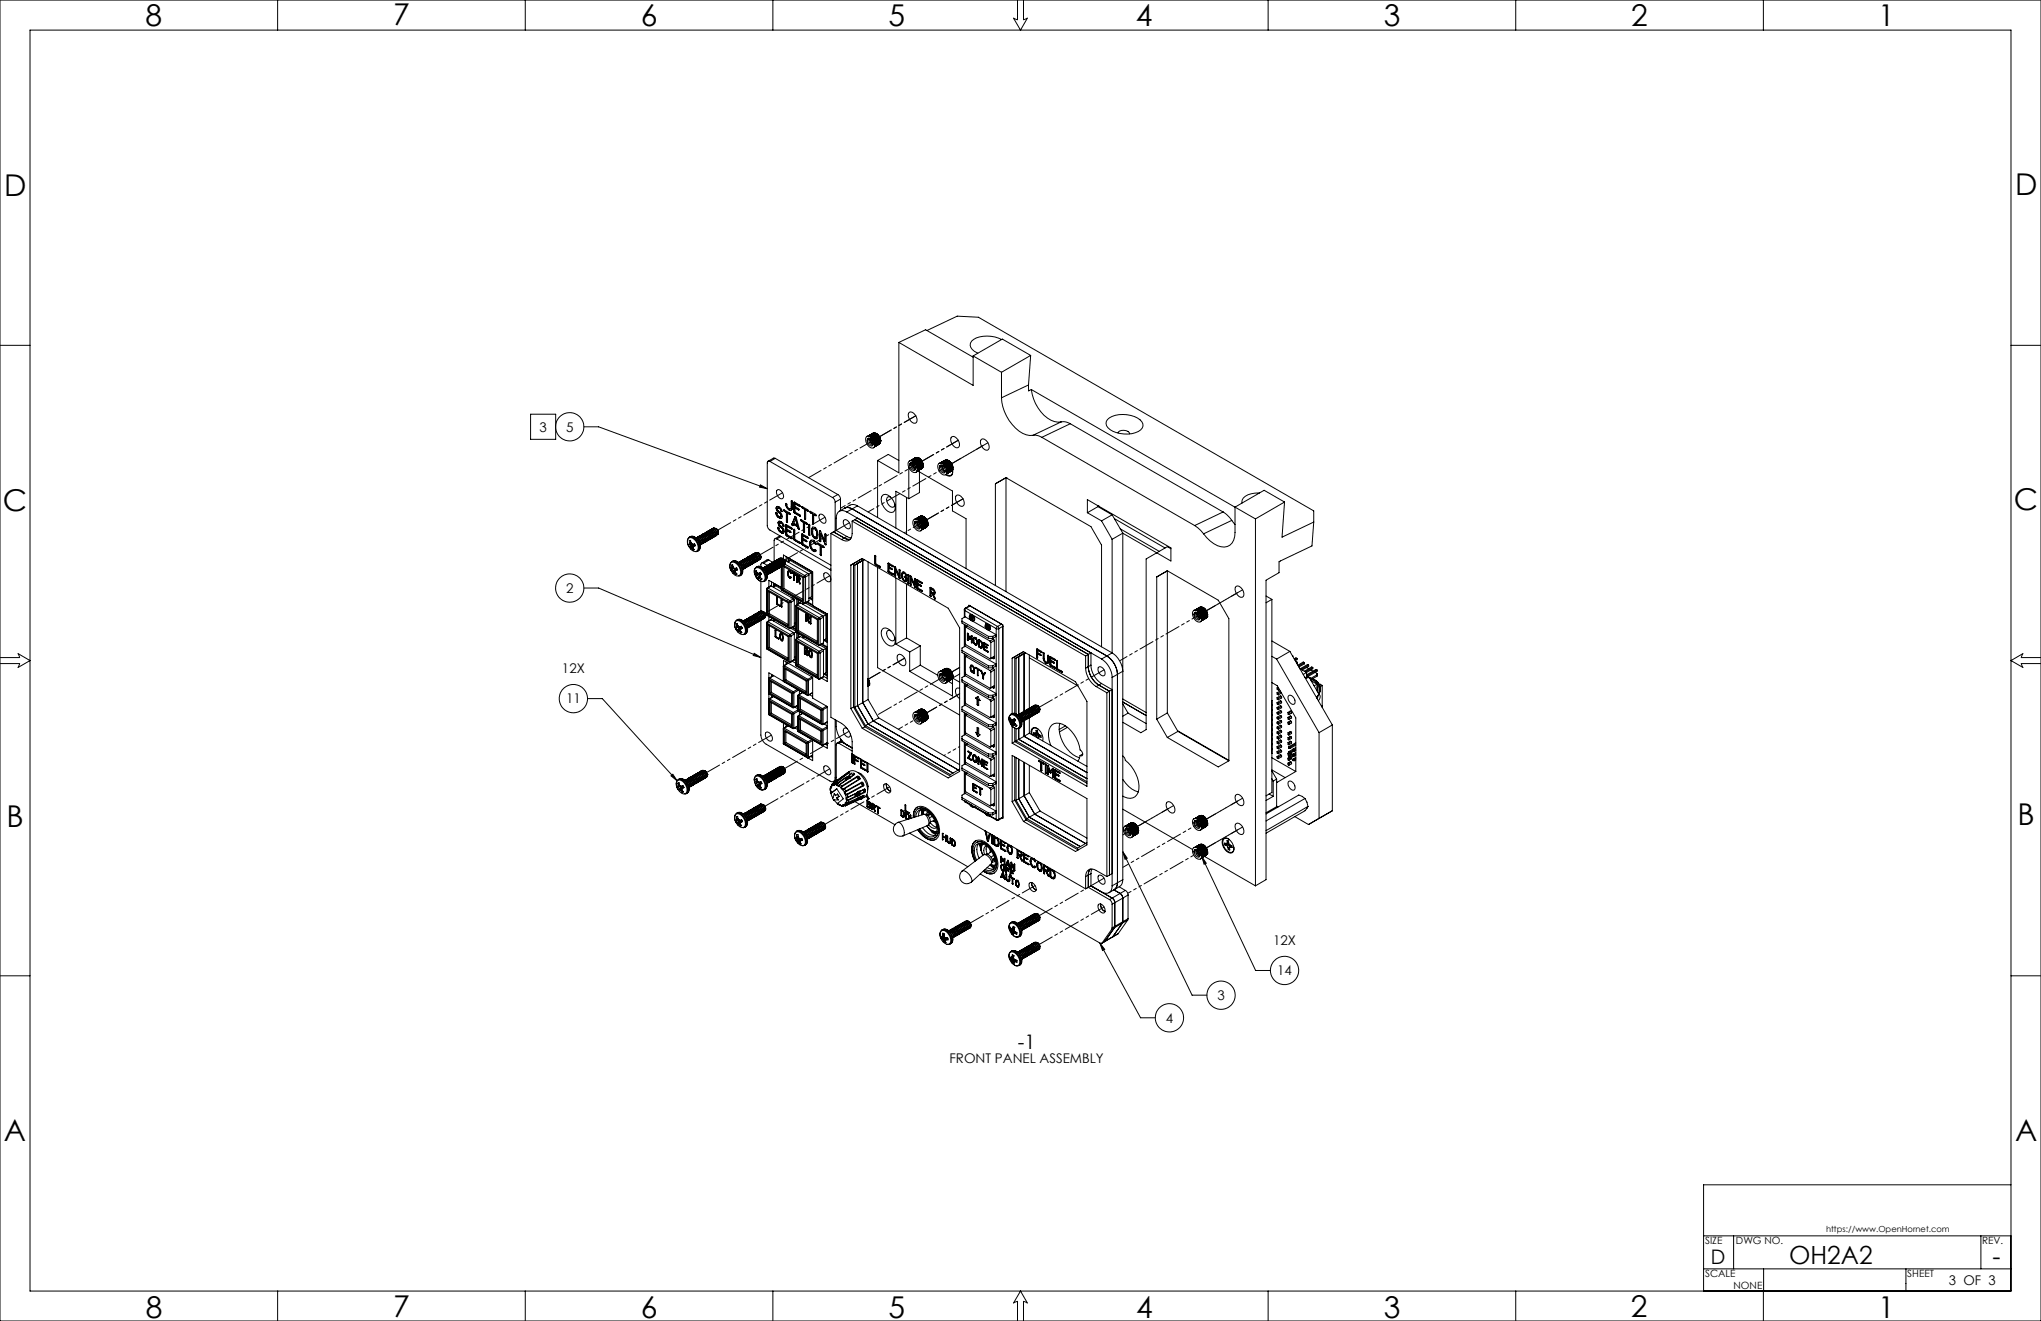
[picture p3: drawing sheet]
<svg xmlns="http://www.w3.org/2000/svg" width="864mm" height="559mm" viewBox="0 0 864 559" stroke-linecap="round" stroke-linejoin="round" font-family="sans-serif">
<defs><g id="words">
<g font-size="12.7">
<text x="61.6" y="10.9">8</text>
<text x="166.4" y="10.6">7</text>
<text x="271.1" y="10.9">6</text>
<text x="375.9" y="10.9">5</text>
<text x="480.7" y="10.9">4</text>
<text x="585.5" y="10.9">3</text>
<text x="690.2" y="11">2</text>
<text x="794.7" y="10.9">1</text>
<text x="1.8" y="83">D</text>
<text x="852.6" y="82.4">D</text>
<text x="852.2" y="215.7">C</text>
<text x="1.1" y="216.3">C</text>
<text x="2.7" y="349.7">B</text>
<text x="853.7" y="349.1">B</text>
<text x="1.6" y="482.7">A</text>
<text x="852.6" y="482.5">A</text>
<text x="61.7" y="557.6">8</text>
<text x="166.4" y="557.2">7</text>
<text x="271.2" y="557.6">6</text>
<text x="376" y="557.6">5</text>
<text x="480.7" y="557.6">4</text>
<text x="585.6" y="557.6">3</text>
<text x="690.1" y="557.2">2</text>
<text x="794.7" y="557.6">1</text>
</g>
<g font-size="10.6">
<text x="757" y="534.8">OH2A2</text>
<text x="843.1" y="535.3">-</text>
</g>
<g font-size="8.5">
<text x="430.7" y="443.6">-1</text>
<text x="723.9" y="534.7">D</text>
</g>
<g font-size="5.6">
<text x="228.3" y="182.6">3</text>
<text x="239.5" y="182.6">5</text>
<text x="239.5" y="250.8">2</text>
<text x="237.8" y="284.8">12X</text>
<text x="239.5" y="297.6">11</text>
<text x="538.7" y="399.8">12X</text>
<text x="540.4" y="412.6">14</text>
<text x="515.1" y="423">3</text>
<text x="493.3" y="432.6">4</text>
<text x="401.8" y="449.9">FRONT PANEL ASSEMBLY</text>
<text x="824.6" y="543.6">3 OF 3</text>
</g>
<g font-size="4.2">
<text x="721.5" y="526.2">SIZE</text>
<text x="734.5" y="526.2">DWG NO.</text>
<text x="838.7" y="526.1">REV.</text>
<text x="721.5" y="540.3">SCALE</text>
<text x="733.5" y="545.3">NONE</text>
<text x="807" y="540.3">SHEET</text>
</g>
<text font-size="3.5" x="772.7" y="521.2">https://www.OpenHornet.com</text>
</g></defs>
<g fill="none" stroke="#000" stroke-width=".42">
<path d="M0 0h863.6v558.8h-863.6zM12.7 12.7h838.2v533.4h-838.2zM117.5 0v12.7M222.2 0v12.7M327 0v12.7M430.5 0v8.4l-1.7-.7 3 5 2.9-5-1.6 .7v-8.4M536.6 0v12.7M641.4 0v12.7M746.1 0v12.7M392.2 139.8l12.8-6.1 9 .5 141.9 81.9v4.7M0 146.1h12.7M380.3 144.9v55.1l-9-5.2"/>
<path d="M380.3 144.9l31.5 18.1v-12.4M380.3 144.9l11.4-5.4 20.1 11.6M411.8 150.6l12 6.9M423.8 157.5v10.8M423.9 143.7a12.9 12.9 0 0 0-11.9-.1 2.75 2.75 0 0 0-1.5 2.6 2.75 2.75 0 0 0 1.8 2.4l1.4 .8M436.1 150.4l-12.3 7.1M436.1 150.4l-.9 12.4M436.1 150.4l-12-7-12.3 7.2M850.9 146.1h12.7M224.5 175.2h10.6v10.6h-10.6zM384.8 174.4a3.2 3.2 0 0 1 3 4.3 2.47 2.47 0 0 1-3.4-2.3l-.1-.8zM423.8 168.3a18 18 0 0 0 10.5 15.6l2.8 .3"/>
<path d="M435.2 162.8l.1 2.5 1.1-.5M435.2 162.8l-11.4 5.5M436.4 164.8a16.6 16.6 0 0 0 9.8 13.5l2.8 .2M436.4 164.8l86.2 49.8M449 178.5a5.4 5.4 0 0 1 3.9 .7M449 178.5l-11.9 5.7M452.9 179.2l64.6 37.4M452.9 179.2l-12.1 5.8M468.6 177.5a11.5 11.5 0 0 1 14.6 .9 2.66 2.66 0 0 1-1.6 4.1 12.5 12.5 0 0 1-12.8-1.6 2.48 2.48 0 0 1-.2-3.4zM247.1 180.6h6.2l71.4 26.1M325.8 195.2a.69 .69 0 0 0-.8-.1 .69 .69 0 0 0-.3 .7v26.7l.3 .9 .5 .7 26.1 15M325.8 195.2l26.4 15.3"/>
<path d="M328 193.9l-.6-.2-2.4 1.4M328 193.9l26.5 15.3M328 193.9l-2.2 1.3M366.4 185l.5-.4a3.4 3.4 0 0 1 2.9 4.7 2.82 2.82 0 0 1-3.5-2.8zM366.8 184.6l.2-.1a3.2 3.2 0 0 1 2.8 4.8l-.2 .1M367.3 185.4a2.12 2.12 0 0 1 1.8 3.2 2.12 2.12 0 0 1-1.8-3.2zM367.5 185.4l-.5 1.1M367.6 184.4l1.2-.4zM368.2 184l-.4 .2M368.2 184l-.7 .4M368.3 185.6a.77 .77 0 0 0-1.2 .3l-.1 .6M368.3 185.7l.1 1.1 .6 .8 .5 .1"/>
<path d="M368.3 185.6l-.1 .7 .3 1 1 .4M368.3 184l-.8 .4M368.3 183.9l.1 .1M368.3 183.9l-.1 .1M368.4 185.7l-.2-.1a.93 .93 0 0 0-1.2 .9M368.4 185.7h-.2a.91 .91 0 0 0-.7 .7 .91 .91 0 0 0 .4 .9l.9 .9 .5-.1 .2-.6M368.4 183.9l-.9 .5M368.4 183.9l-.1 .1M368.4 183.8v.2M368.4 183.9l.1 .1M368.4 183.8l-.1 .1M368.5 183.8l.2 .1"/>
<path d="M368.5 183.8h-.1M368.7 183.9h-.2M368.7 183.7v.2M368.8 184h.1M368.8 185.9l.7 1.4M368.8 183.7l.1 .1M368.8 183.7h-.1M368.9 183.8l-.2 .1M368.9 183.8h.3M369 183.7h.1M369 183.7l-.1 .1M369.1 184.1l-1.3 .4"/>
<path d="M369.1 184.1l.1 .1M369.1 184.1l-1.4 .3M369.1 183.7l.1 .1M369.2 183.8l.3 .1M369.3 185.5h1.3M369.3 183.7l.1 .1M369.3 183.7l-.1 .1M369.3 185.6h1.3M369.3 185h-.2M369.4 185.7h1.3M369.4 184.3l-1.1 .2M369.4 184.3l.1 .1"/>
<path d="M369.4 184.3l-1.6 .2M369.4 183.3l-.6 .3M369.4 183.3l-.8 .4M369.4 183.3h.1M369.4 183.8l.1 .1M369.5 185.8l1.3 .1M369.5 183.9l.4 .2M369.5 186h1.3M369.6 183.2h.1M369.6 183.2l-1.2 .6M369.6 183.2a3 3 0 0 1 2.6 4.5M369.6 183.9h.1"/>
<path d="M369.6 183.9h-.1M369.6 186.1h1.3M369.7 183.2h.1M369.7 183.3a3.1 3.1 0 0 1 2.6 4.3M369.7 183.2l-1.2 .6M369.7 184.5l-1.3 .2M369.7 184.5l.1 .1M369.7 184.5l-1.3 .1M369.7 183.9l.2 .2M369.7 186.4h1.2M369.8 186.2l1.2 .1M369.9 184.1l.3 .2"/>
<path d="M369.9 183.2l.1 .1M369.9 183.2l-1.2 .5M369.9 186.5h1.2M369.9 183.2l.2 .1M369.9 184l.2 .2M369.9 184v.1M369.9 186.8h1.2M370 186.7l1.1 .1M370 183.3h.2M370 183.3l-1.2 .4M370 184.8l-1.4 .1M370 184.8l.1 .1"/>
<path d="M370 184.8h-1.5M370.1 186.9l1.1 .1M370.1 184.9l.1 .1M370.1 184.9l-.9 .1M370.1 187.2h1M370.1 187.1h1.1M370.1 183.3a3.5 3.5 0 0 1 2.3 4M370.1 184.2l.1 .1M370.1 188.9l.4-.1-.3 .1M370.1 187.6h1M370.2 184.3l.3 .3M370.2 187.3l1 .1"/>
<path d="M370.2 183.3l.1 .1M370.2 183.3h.1M370.2 183.3l-1.2 .4M370.2 185h-1.4M370.2 185l.1 .1M370.2 187.5h1M370.2 187.7h1M370.3 187.9h.9M370.3 184.3l.1 .1M370.3 184.3h-.1M370.3 185.1l-1.4 .1M370.3 185.1v.2"/>
<path d="M370.3 183.4h.2M370.3 183.4l-1.2 .3M370.3 185.3h.2M370.3 185.3h-1.3M370.4 184.4l.1 .2M370.5 184.6l.2 .3M370.5 184.6h.1M370.5 185.3h-1.4M370.5 185.3l.1 .2M370.5 183.4l.1 .1M370.5 183.4h.1M370.5 183.4l-1.2 .3"/>
<path d="M370.5 183.4v.1M370.6 184.6l.1 .1M370.6 188.2l-.2 .1M370.6 185.6l.1 .1M370.6 185.5v.1M370.6 183.5l.2 .1M370.6 183.5l-1.2 .3M370.7 185.7l.1 .2M370.7 184.7h1.1M370.7 184.7v.2M370.7 184.9l.3 .4M370.7 184.9l.1 .1"/>
<path d="M370.7 188.6l-.6 .3M370.7 184.9h1.3M370.8 185.9v.1M370.8 186l.1 .1M370.8 183.7l.1 .1M370.8 183.7h.1M370.8 183.6l.1 .1M370.8 188.6l-.7 .2M370.8 188.6h.1M370.8 183.7l-1.2 .2M370.8 183.6v.1M370.8 185h1.1"/>
<path d="M370.8 185l.2 .1M370.9 188.5l-.1 .1M370.9 183.4h.1M370.9 186.1l.1 .2M370.9 188.5l-.7 .1M370.9 183.4a4.1 4.1 0 0 1 1.8 3.1M370.9 186.4l.2 .1M370.9 183.8h.2M370.9 188.2l.1 .1M370.9 183.8l-1.2 .1M370.9 188.4h.2M370.9 188.4v.1"/>
<path d="M371 186.3l-.1 .1M371 185.3l.2 .4M371 185.1l1 .1M371 185.1v.2M371 185.3h.1M371 188.3l-.8 .2M371 188.3l-.1 .2M371 185.3h1.1M371.1 186.5v.3M371.1 186.8h.1M371.1 186.8l.1 .2M371.1 188.3h.1"/>
<path d="M371.1 187.9h.1M371.1 187.9v.2M371.1 188.3h-.1M371.1 187.9l-.9 .1M371.1 185.3l1 .1M371.1 185.3l.1 .2M371.1 187.2l.1 .2M371.1 187.6l.1 .1M371.1 188.1h-.8M371.1 188.1l-.9 .2M371.1 183.9l.2 .1M371.1 183.9h.1"/>
<path d="M371.1 183.8l.1 .1M371.1 183.9l-1.2 .1M371.1 188.3v.1M371.2 187v.1M371.2 183.9h.1M371.2 185.7l.2 .4M371.2 187.1l-.1 .1M371.2 187.4v.1M371.2 187.5l-.1 .1M371.2 187.7v.2M371.2 185.5l1 .1M371.2 185.5v.2"/>
<path d="M371.2 185.7h.1M371.2 185.7h1.1M371.3 184l.1 .2M371.3 184l-1.2 .2M371.3 188.3l-.2 .1M371.3 188.1l-.2 .2M371.3 185.7l1 .1M371.3 185.7l.1 .2M371.3 188.1h.1M371.3 188.1v.1M371.3 188.2l-.1 .1M371.3 188.2l.5-.2-.6 .3"/>
<path d="M371.3 194.8v24.1M371.3 194.8l4.5-2.6 4.5 2.6M371.4 186.1l.1 .3M371.4 186.1l.1 .1M371.4 186.1h1M371.4 185.9l1 .1M371.4 185.9v.2M371.4 187.9l-.1 .2M371.4 184.2l.1 .2M371.4 184.2h.1M371.4 184.2l-1.1 .1M371.4 187.9h.1"/>
<path d="M371.4 187.9l.1 .1M371.4 184.2l-.9 .1M371.5 186.4v.5M371.5 188l.6-.2-.7 .3M371.5 186.2h.9M371.5 186.2v.2M371.5 186.4l.1 .2M371.5 188l-.1 .1M371.5 186.4l1 .1M371.5 186.9l.1 .3M371.5 187.5l-.1 .4M371.5 184.4l.2 .1"/>
<path d="M371.5 184.4h-1.1M371.5 186.4h.9M371.5 186.4h.1M371.5 186.9l.2 .1M371.5 187.5h.2M371.5 187.5l.1 .2M371.5 187.5h.3M371.6 187.2l-.1 .3M371.6 186.6h.8M371.6 186.6v.2M371.6 187.2l.1 .2M371.6 187.7l-.1 .2"/>
<path d="M371.6 186.8l-.1 .1M371.6 186.8h.9M371.7 187.2h.1M371.7 187v.2M371.7 187h.7M371.7 187.4v.1M371.7 184.6l.1 .1M371.7 184.5l.1 .1M371.7 184.6h-1.1M371.7 184.5h.1M371.7 184.6h.1M371.7 184.5l-1.2 .1"/>
<path d="M371.8 184.7l.1 .2M371.9 185l.1 .2M371.9 184.9h.1M372 184.9l-.1 .1M372 185.2h.1M372.1 185.4l.1 .2M372.1 185.2l.1 .1M372.1 185.2v.1M372.1 185.3h.1M372.2 185.3l-.1 .1M372.2 187.7l-.7 .2M372.2 185.6l.1 .1"/>
<path d="M372.3 187.6l-.1 .1M372.3 187.6l-.7 .1M372.3 187.5v.1M372.3 185.8l.1 .2M372.3 185.7l.1 .1M372.3 187.4v.1M372.3 187.5h-.6M372.3 185.7h.1M372.4 187.3l-.1 .2M372.4 186v.1M372.4 185.8h-.1M372.4 187.3l-.7 .1"/>
<path d="M372.4 187.2v.1M372.4 186.2v.2M372.4 187.1l-.7 .1M372.4 187.3l-.1 .1M372.4 187.1h.1M372.4 186.1v.1M372.4 187.1l-.8 .1M372.4 187.1v.1M372.4 187v.1M372.4 186.6l.1 .2M372.4 186.4l.1 .1M372.4 186.2h.1"/>
<path d="M372.4 186.1h.1M372.4 186.8l-.9 .1M372.4 186.8l.1 .1M372.5 186.9l-.1 .1M372.5 186.8v.1M372.5 186.5h.1M372.5 187.1l-.2 .1M372.5 186.8h.1M372.5 186.5l-.1 .1M384.5 197.7v13.3M384.8 195l.2-.1a3.2 3.2 0 0 1 2.7 4.8l-.1 .1M384.8 194.9a3.4 3.4 0 0 1 2.9 4.8 2.82 2.82 0 0 1-3.4-2.8l-.1-.9z"/>
<path d="M385.2 195.8a2.12 2.12 0 0 1 1.9 3.2 2.12 2.12 0 0 1-1.9-3.2zM385.4 195.8l-.4 1.1M385.8 194.6l.4-.2-.8 .3M386.3 196l.2 1.6 .9 .5M386.3 196a.82 .82 0 0 0-1-.1 .82 .82 0 0 0-.3 1M386.3 197l1.1 1.3M386.3 196l.3 1.6 .9 .4M386.3 194.3l-.9 .5M386.3 194.3h.1M386.3 194.3l-.1 .1M386.3 196h-.8l-.5 .9M386.4 196h-.2a.96 .96 0 0 0-.7 .8 .96 .96 0 0 0 .4 .9l.9 .8 .5-.1 .2-.5"/>
<path d="M386.4 194.3l-1 .5M386.4 194.3h-.1M386.4 194.2v.1M386.4 194.3l.1 .1M386.4 194.2l-.1 .1M386.4 195.2h1.6M386.5 194.1l.1 .1M386.5 194.1l-.1 .1M386.6 194.2l-.1 .1M386.6 194.1v.1M386.7 194.3l-1.1 .5M386.7 194.3l.1 .1"/>
<path d="M386.7 194.3l-1.2 .5M386.8 196.3l.7 1.3M386.8 194.1l.1 .1M386.8 194.1h-.2M386.9 194.2h-.3M386.9 194.2h.3M386.9 194.1h.2M386.9 194.1v.1M387 194.5l-1.2 .3M387 194.5l.1 .1M387 194.5l-1.3 .3M387.1 194.1l.1 .1"/>
<path d="M387.2 195.9h1.3M387.2 194.2l.3 .1M387.2 194.1l.2 .1M387.2 194.1v.1M387.2 196h1.3M387.3 195.4h-.2M387.3 196l1.4 .1M387.3 194.6l-1 .3M387.3 194.6l.2 .2M387.3 194.6l-1.5 .3M387.4 193.6l-.6 .4M387.4 193.6a2.89 2.89 0 0 1 2.7 1.4 2.89 2.89 0 0 1 0 3.1"/>
<path d="M387.4 194.2l.1 .1M387.4 193.6l-.8 .5M387.5 196.2l1.3 .1M387.5 194.3l.3 .2M387.5 196.4h1.3M387.5 194.7l-1.2 .2M387.5 194.7l.2 .1M387.6 194.2l.1 .1M387.6 194.2l-.1 .1M387.6 193.6a3 3 0 0 1 2.6 4.3M387.6 196.4l1.3 .1M387.6 193.6h.2"/>
<path d="M387.6 193.6l-1.2 .6M387.6 193.6l-1.1 .5M387.7 194.8l-1.3 .3M387.7 194.8v.2M387.7 196.7l1.2 .1M387.7 196.6l1.2 .1M387.7 194.3l.1 .2M387.8 194.5l.3 .2M387.8 193.6h.1M387.8 193.6l-1.2 .5M387.8 196.9h1.2M387.8 193.6a3.4 3.4 0 0 1 2.5 4"/>
<path d="M387.9 197.2h1.1M387.9 197l1.2 .1M387.9 194.4l.2 .1M387.9 194.4l-.1 .1M387.9 193.6l.3 .1M387.9 193.6l-1.1 .5M388 195.2l-1.4 .1M388 195.2l.1 .1M388 197.3h1.1M388 197.6h1.1M388.1 195.3h.1M388.1 194.5v.2"/>
<path d="M388.1 195.3l-1 .1M388.1 197.4l1 .1M388.1 194.7l.3 .2M388.1 197.7h1M388.1 193.7h.2M388.1 193.7h.1M388.1 194.7h.1M388.1 193.7l-1.2 .4M388.2 195.3l-1.4 .1M388.2 195.3l.1 .2M388.2 193.7h.1M388.2 198.1h.9"/>
<path d="M388.2 198.3h.9M388.2 194.7l.2 .1M388.3 193.7l.1 .1M388.3 193.7l-1.2 .4M388.3 199.2l14.7 8.5v8.4l5.8 3.3v21.1M388.3 195.7h.1M388.3 195.5h-1.4M388.3 195.5v.2M388.3 195.7h-1.3M388.4 194.8v.1M388.4 194.9l.3 .4M388.4 194.9l.1 .1"/>
<path d="M388.4 195.7h-1.3M388.4 195.7l.1 .2M388.4 193.8l.2 .1M388.4 193.8h.1M388.4 193.8l-1.2 .3M388.4 193.8l.1 .1M388.5 195l.2 .1M388.5 198.6h-.2M388.5 196l.2 .1M388.5 195.9v.1M388.6 193.9l.2 .1M388.6 193.9l-1.2 .3"/>
<path d="M388.7 195.1h1.1M388.7 195.1v.2M388.7 196.1l.1 .2M388.7 195.3l.2 .4M388.7 195.3h.1M388.7 195.3h1.3M388.8 196.3v.1M388.8 196.4l.1 .1M388.8 194l.1 .1M388.8 198.9l-.7 .2M388.8 198.9l-.6 .4M388.8 194l-1.2 .2"/>
<path d="M388.8 195.3h1.1M388.8 195.3l.1 .2M388.8 194h.1M388.8 198.9h.1M388.8 193.7l.1 .1M388.9 196.5v.2M388.9 198.8l-.8 .2M388.9 193.8a3.8 3.8 0 0 1 1.7 3.1M388.9 196.8l.1 .1M388.9 194.1l.2 .1M388.9 198.5v.2M388.9 194.1l-1.2 .2"/>
<path d="M388.9 196.7v.1M388.9 195.7l.2 .3M388.9 195.5h1.1M388.9 195.5v.2M388.9 195.7h.2M388.9 198.7l-.7 .1M388.9 198.7v.1M388.9 195.7h1.2M389 196.9l.1 .2M389 197.2l.1 .1M389 198.3h.1M389 198.3l.1 .1"/>
<path d="M389 198.3h-.9M389 199.6v8.8l-4.5 2.6M389.1 197.1l-.1 .1M389.1 198.6l-.2 .1M389.1 197.6v.1M389.1 197.9v.2M389.1 198.4l-.9 .1M389.1 198.4l-.9 .2M389.1 195.7l1 .1M389.1 195.7l.1 .2M389.1 194.3l.1 .1M389.1 194.3h.1"/>
<path d="M389.1 194.2v.1M389.1 194.3l-1.2 .1M389.1 198.6l.1 .1M389.1 198.8l-.3 .1M389.1 198.6v.2M389.1 197.3v.2M389.1 196l.2 .4M389.1 197.5v.1M389.1 197.9h-.9h.9M389.1 197.7v.2M389.1 197.9h.1M389.1 198.1v.2"/>
<path d="M389.1 196l.2 .1M389.1 196l1.1 .1M389.2 195.9l1 .1M389.2 195.9l-.1 .1M389.2 194.4l.2 .1M389.2 194.4l-1.1 .1M389.2 198.7l-.1 .1M389.3 198.4l-.2 .2M389.3 198.4l.1 .1M389.3 198.4v.2M389.3 196.1l1 .1M389.3 196.1l.1 .2"/>
<path d="M389.3 198.6l-.1 .1M389.3 198.6l.4-.2-.5 .3M389.3 196.4l.1 .4M389.3 196.4l.1 .1M389.3 196.4l1 .1M389.4 196.3l.9 .1M389.4 196.3l-.1 .1M389.4 198.2l-.1 .2M389.4 194.6l.1 .2M389.4 194.6h.1M389.4 194.5l.1 .1M389.4 194.6l-1.2 .1"/>
<path d="M389.4 198.2h.1M389.4 198.2v.2M389.4 194.6l-1 .1M389.4 194.5v.1M389.4 196.8l.1 .4M389.4 196.5l.9 .1M389.4 196.5l.1 .2M389.4 196.8l.1 .2M389.4 198.4v.1M389.4 196.8l1 .1M389.5 197.2v.4M389.5 197.9l-.1 .3"/>
<path d="M389.5 196.7l.9 .1M389.5 196.7l-.1 .1M389.5 197.2l.1 .2M389.5 197.9h.1M389.5 197.9l.1 .2M389.5 197.9h.3M389.5 197.2h1M389.5 197.6v.3M389.5 194.8h.2M389.5 194.8h-1.1M389.5 197h.9M389.5 197l.1 .1"/>
<path d="M389.5 197.6l.1 .1M389.6 197.1l-.1 .1M389.6 197.1l.8 .1M389.6 198.1l-.1 .1M389.6 197.6h-.1M389.6 197.4v.2M389.6 197.4h.8M389.6 197.7v.2M389.7 194.9l.1 .2M389.7 194.8v.1M389.7 194.9l-1.2 .1M389.7 194.9h.1"/>
<path d="M389.7 194.9h-1.3M389.8 195.1l.1 .1M389.9 195.3l.1 .2M389.9 195.2h.1M389.9 195.2v.1M390 195.3h-.1M390 195.5l.1 .1M390 198.2l-.6 .3M390 198.2l-.6 .2M390.1 198.1l-.1 .1M390.1 195.8l.1 .2M390.1 195.6l.1 .1"/>
<path d="M390.1 195.6v.1M390.1 195.7h.1M390.1 198.1l-.6 .1M390.2 196h.1M390.2 195.7l-.1 .1M390.2 198l-.1 .1M390.2 198l-.6 .1M390.2 197.9v.1M390.2 196.1h.1M390.3 197.8l-.1 .1M390.3 197.8h.1M390.3 196.2v.2"/>
<path d="M390.3 196v.1M390.3 197.8l-.7 .1M390.3 196l-.1 .1M390.3 197.7v.1M390.3 196.4h.1M390.3 196.1v.1M390.3 197.7h-.7M390.3 197.6v.1M390.3 196.6l.1 .2M390.3 197.6v.2M390.3 196.5h.1M390.3 197.5l-.8 .1"/>
<path d="M390.3 197.5v.1M390.4 197.5l-.1 .1M390.4 197.5h.1M390.4 197.4v.1M390.4 196.8l.1 .1M390.4 196.5l-.1 .1M390.4 196.4v.1M390.4 197.5l-.8 .1M390.4 196.4l-.1 .1M390.4 197.2v.1M390.4 197.3v.1M390.4 197.2h.1"/>
<path d="M390.4 197v.2M390.4 197.5l-.2 .1M390.4 196.9h.1M390.5 197.2l-.1 .1M390.5 196.9l-.1 .1M390.5 196.9h.1M397 196.4l.4-.4a3.4 3.4 0 0 1 2.9 4.7 3 3 0 0 1-3.5-3.6zM397.3 196l.9-.2 .7 .2M397.8 196.9a2.12 2.12 0 0 1 1.9 3.1 2.12 2.12 0 0 1-1.9-3.1zM398 196.8l-.4 1.1M398.6 195.4l-.6 .4M398.6 195.4l-.5 .4"/>
<path d="M398.8 195.4h.1M398.9 197l-.4-.1a.78 .78 0 0 0-.8 .2 .78 .78 0 0 0-.1 .8M398.9 197l-.2 .7 .4 1 .9 .4M398.9 195.3l.1 .1M398.9 195.3l-.1 .1M398.9 197.1a1.51 1.51 0 0 0 1.1 2M398.9 196a3.4 3.4 0 0 1 1.4 4.7l-.2 .1M398.9 197.1h-.8l-.5 .8M399 197.1h-.3a.91 .91 0 0 0-.7 .7 .91 .91 0 0 0 .4 .9l.9 .9 .6-.1 .1-.6M399 195.4l-1 .4M399 195.2v.2M399 195.2l-.1 .1"/>
<path d="M399 195.4h.1M399.1 195.2l.1 .1M399.1 195.2h-.1M399.1 195.4l-1 .4M399.1 195.4h.2M399.2 195.3h-.1M399.2 195.1v.2M399.3 195.4l-1.1 .4M399.3 195.4v.1M399.3 195l-.8 .4M399.3 197.3l.1 .4M399.3 195.1l.2 .1"/>
<path d="M399.3 195.1h-.1M399.5 195.2l-.3 .1M399.5 195.2h.3M399.5 195.1h.2M399.5 195.1v.1M399.6 195.5l-1.2 .4 1.4-.3M399.6 195.5l.1 .1M399.6 195.5l-1.3 .3M399.7 195.1l.1 .1M399.8 196.9h1.3M399.8 195.2l.3 .1M399.8 195.6l.1 .1"/>
<path d="M399.8 197.1h1.3M399.8 195.2h.2M399.8 195.2h.1M399.8 196.4h-.2M399.9 197.1h1.3M399.9 195.7l-1.1 .2M399.9 195.7l.1 .1M399.9 194.7l-.6 .3M399.9 194.7l-.8 .4M399.9 194.7h.1M400 195.2l.1 .1M400 197.3h1.4"/>
<path d="M400 197.4h1.3M400.1 195.3l.3 .2M400.1 194.7a2.95 2.95 0 0 1 2.5 4.5M400.1 194.7l-1.1 .5M400.2 195.3h.1M400.2 195.3h-.1M400.2 197.4l1.3 .1M400.2 194.6l.2 .1M400.2 194.6l-.1 .1M400.2 194.6l-1.1 .6M400.3 195.9l-1.3 .2M400.3 195.9v.1"/>
<path d="M400.3 195.9l-1.4 .1M400.3 197.7h1.2M400.3 195.3l.1 .2M400.3 197.8h1.2M400.4 195.5l.3 .2M400.4 194.6l.1 .1M400.4 194.6a3.1 3.1 0 0 1 2.4 4.4M400.4 194.6l-1.2 .5M400.4 197.9h1.2M400.4 194.7a3.4 3.4 0 0 1 2.5 4M400.5 195.4l.1 .1M400.5 195.4l-.1 .1"/>
<path d="M400.5 198.2h1.1M400.5 198l1.1 .2M400.5 194.7h.2M400.5 194.7l-1.2 .4M400.6 198.3l1.1 .1M400.6 196.2l-1.4 .1M400.6 196.2v.2M400.6 196.2h-1.6M400.6 198.6h1M400.6 196.4h.1M400.6 195.5l.1 .2M400.6 196.4h-.9"/>
<path d="M400.6 198.5h1.1M400.7 195.7l.3 .3M400.7 194.7l.1 .1M400.7 194.7h.1M400.7 194.7l-1.2 .4M400.7 199h.9M400.7 196.4l-1.4 .1M400.7 196.4l.2 .1M400.7 198.7l1 .1M400.8 198.9h.9M400.8 199.1h.9M400.8 195.7l.1 .1"/>
<path d="M400.8 195.7h-.1M400.8 194.8h.2M400.8 194.8l-1.1 .3M400.9 196.5l-1.4 .1M400.9 196.5v.2M400.9 196.7h.1M400.9 199.8h.1M400.9 196.7h-1.4M400.9 195.8l.1 .2M400.9 199.7h.2M401 196.7h-1.4M401 196.7l.1 .2"/>
<path d="M401 196l.2 .3M401 194.8l.2 .1M401 194.8h.1M401 196h.1M401 194.8l-1.2 .4M401 194.8l.1 .1M401.1 197.1h.1M401.1 196.9v.2M401.1 196h1.1M401.1 196l.1 .1M401.2 194.9l.2 .1M401.2 194.9l-1.2 .3"/>
<path d="M401.2 197.1l.2 .2M401.2 196.3l.3 .4M401.2 196.1l1.1 .1M401.2 196.3l.2 .1M401.2 196.1v.2M401.2 196.3h1.3M401.3 197.4l.2 .1M401.3 199.9l.1 .1M401.4 197.3l-.1 .1M401.4 195.1l.1 .1M401.4 195.1h.1M401.4 195v.1"/>
<path d="M401.4 200l-.8 .2M401.4 200l-.8 .3M401.4 195.1l-1.2 .2M401.4 196.4h1.1M401.4 196.4l.1 .1M401.4 194.8h.1M401.4 194.8a4 4 0 0 1 1.8 3.1M401.5 197.5v.2M401.5 197.8l.1 .1M401.5 199.8l-.8 .2M401.5 199.8h.1M401.5 196.7l.2 .4"/>
<path d="M401.5 196.5l1.1 .1M401.5 195.2h.2M401.5 196.5v.2M401.5 196.7h.1M401.5 199.6v.1M401.5 195.2l-1.2 .1M401.5 199.8l-.1 .1M401.5 196.7h1.2M401.5 197.7v.1M401.5 199.7l-.7 .1M401.5 199.7v.1M401.6 199.7h-.1"/>
<path d="M401.6 197.9v.3M401.6 198.2l.1 .2M401.6 199.3v.2M401.6 199.3l-.9 .1M401.6 198.2h.1M401.6 199.7h.1M401.6 198.6l.1 .2M401.6 199l.1 .1M401.6 199.5h-.8M401.6 199.5l-.8 .2M401.6 196.7l1.1 .1M401.6 196.7l.1 .2"/>
<path d="M401.6 199.7h.2M401.6 199.7v.1M401.7 195.3l.1 .1M401.7 195.3h.1M401.7 195.2v.1M401.7 195.3l-1.2 .1M401.7 198.4v.1M401.7 198.5l-.1 .1M401.7 199.3h-.9M401.7 199.1v.2M401.7 199.3h-.1M401.7 197.1l.2 .3"/>
<path d="M401.7 198.8v.1M401.7 198.9l-.1 .1M401.7 196.9l1.1 .1M401.7 196.9v.2M401.7 197.1l.1 .1M401.7 197.1h1.1M401.8 199.5l-.2 .2M401.8 195.4l.2 .1M401.8 195.4l-1.2 .1M401.8 199.5h.2M401.8 199.5v.1M401.8 199.7l-.2 .1"/>
<path d="M401.8 197.2h1M401.8 197.2l.1 .1M401.8 199.6v.1M401.8 199.6l.5-.2-.5 .3M401.9 197.4l.1 .5M401.9 197.4l.1 .2M401.9 197.4l1 .1M401.9 197.3l1 .1M401.9 197.3v.1M402 199.2l-.2 .3M402 195.6l.1 .2M402 195.6h.1"/>
<path d="M402 195.5v.1M402 195.6l-1.2 .1M402 199.2h.1M402 199.2v.2M402 195.6l-1 .1M402 197.9l.1 .4M402 197.6h.9M402 197.6l.1 .2M402 197.9l.1 .1M402 199.4v.1M402 197.9h1M402.1 199l-.1 .2"/>
<path d="M402.1 197.8h.9M402.1 197.8l-.1 .1M402.1 199v.1M402.1 198.3v.3M402.1 198.6v.4M402.1 195.8l.1 .1M402.1 195.8h-1.2M402.1 198.3l.1 .1M402.1 198.6l.1 .2M402.1 198.3h.9M402.1 198h.9M402.1 198l.1 .2"/>
<path d="M402.1 199.1v.1M402.2 198.2l-.1 .1M402.2 198.2h.8M402.2 198.9l-.1 .1M402.2 198.9h.2M402.2 198.6h-.1M402.2 198.4v.2M402.2 198.4h.8M402.2 198.6h.7M402.2 198.8v.1M402.2 196l.1 .2M402.2 195.9l.1 .1"/>
<path d="M402.2 195.9l-1.2 .1M402.2 195.9h.1M402.3 196h-.1M402.3 196.2l.2 .1M402.5 196.4l.1 .2M402.5 196.3v.1M402.5 196.3h.1M402.5 196.4h.1M402.6 199.2l-.6 .3M402.6 196.6l.1 .1M402.6 199.2l-.6 .2M402.7 196.7h.1"/>
<path d="M402.7 196.8l.1 .2M402.7 196.7v.1M402.7 184.7a3.2 3.2 0 0 1 3 4.4 2.47 2.47 0 0 1-3.3-2.3l-.2-.9zM402.8 199l-.7 .2M402.8 197v.1M402.8 199l-.7 .1M402.8 198.9v.1M402.8 198.6h.2M402.8 198.9h.1M402.8 197.2l.1 .2M402.8 197.1l.1 .1M402.8 198.9h-.6"/>
<path d="M402.8 197.1h.1M402.9 197.4v.1M402.9 197.2h-.1M402.9 198.8l-.1 .1M402.9 198.8h-.7M402.9 198.6h-.8M402.9 198.6h.1M402.9 198.6v.2M402.9 197.6l.1 .2M402.9 197.5l.1 .1M402.9 198.7v.2M402.9 197.5h.1"/>
<path d="M403 198.4l-.1 .2M403 198.2h.1M403 198v.2M403 197.8v.1M403 197.6h-.1M403 198.3h.1M403 198.3v.1M403 198.2v.1M403 197.9v.1M403 197.9h.1M403 198.8a1.92 1.92 0 0 1-1.4 2.6l-1.4-.6M403 198.9a1.75 1.75 0 0 1-1.3 2.3l-1.3-.5"/>
<path d="M403.2 197.9h.1M415.3 185.8a3.1 3.1 0 0 1 3 4.3 2.47 2.47 0 0 1-3.4-2.3v-1.5zM437.1 184.2l2.4 .2 1.3 .6M440.8 185l64.7 37.3M473.1 183.1a2.99 2.99 0 0 1 4.9 .4M321.7 205.1l3 1.6-3.3-.6zM328.3 217.1l.1-.3 .4 .3a1.33 1.33 0 0 0 1.7 1.4v-.2M328.3 217.1l.6 1.5M328.3 217v.1M328.4 214.9l.5 1.3M328.4 216.8l-.1 .2M328.5 214.9l.4 1.2"/>
<path d="M328.5 214.9h-.1M328.9 216.2l.4 .4M328.9 214.2l-.4 .7M328.9 216.1l.5 .5M328.9 216.1v.1M328.9 218.6l.5 .3M329 207.2a2.49 2.49 0 0 1 2.1 3.7 2.49 2.49 0 0 1-2.1-3.7zM329 218.5l.5 .4M329 218.5l-.1 .1M329.3 216.6l.7 .6M329.4 216.6l.6 .6M329.4 216.6h-.1"/>
<path d="M329.4 218.9l.4 .3M329.5 214.9l-.2-.1a.75 .75 0 0 0 .1 1.3l1.5 1.9-.1 1.3-1-.1M329.5 214.9l.3 .2M329.5 218.9l.4 .2M329.5 218.9h-.1M329.5 214.9h-.5M329.5 214.9h.1M329.8 215.1l.6 .9M329.8 214.5a.82 .82 0 0 0-1.3 .1l-.1 .3M329.8 214.5v.1M329.8 214.6a1.5 1.5 0 0 1 1 1.8h-.1M329.8 215.1l.7 .9"/>
<path d="M329.8 215.1h.1M329.9 219.1l.8 .2M329.9 219.1l-.1 .1M330 217.2l.2 .2M330 217.2h.1M330 217.2l.2 .1M330.2 217.4l.3 .9M330.2 217.3l.4 .9M330.2 217.3v.1M330.4 218.7h-.1M330.4 216l.3 .4M330.5 216l.2 .4"/>
<path d="M330.5 216h-.1M330.6 218.2l-.2 .5M330.6 218.2l-.1 .1M330.7 216.4h.2M330.7 216.4h.1M331.6 215.9l2.5 1.1 .3 .5-.4 .1M331.6 215.9l.3 .4M331.7 215.8l.3 .5M331.7 215.8l-.1 .1M331.7 215.7v.1M331.9 216.3l.9 .5M332 216.3l.8 .5"/>
<path d="M332 216.3h-.1M332.5 213l.4 .1a1.71 1.71 0 0 0 1.8 2M332.5 213v.2M332.5 213.2a3 3 0 0 0 1.4 2.5M332.5 213.2a3.2 3.2 0 0 0 1.4 2.5M332.5 213.2h.1M332.8 216.8l-.1 3.7M333.2 217.1v3.9M333.2 217.1l.8 .5M333.2 217.1l.9 .4M333.9 215.7l.9 .2M333.9 215.7l1 .1"/>
<path d="M333.9 215.7h.1M334.1 217.5l.3 .1M334.1 217.5l-.1 .1M334.8 212l.2-.3 .3 .5v2.6l-.4 .9M334.8 214.4l-.1 .7M334.8 212v2.4M334.8 214.4h.1M334.9 214.4l-.2 .7M334.9 211.9v2.5M334.9 211.9l-.1 .1M334.9 211.7v.2M335.9 212.7l.4-.3 2 1.2 .3 .6h-.2"/>
<path d="M335.9 216.5l.3 .6M335.9 216.5h.1M336 212.6l-.1 .1M336 212.6v3.9M336.1 212.4l-.1 .2M336.2 217.1l2.2 1.1M336.3 217l-.1 .1M336.4 218.5h.3l.2 .4 1.3 4.7-.2 .3M336.4 218.5l-1.3 3.2M336.4 214.9v1.7l1.9 1.1 .4 .4-.1 .3-.2-.2M336.4 213.1v1.2l1.6 .9 .1 .5h-.3M336.4 214.9l1.4 .8"/>
<path d="M336.4 213.1l2 1.1M336.4 214.9l1.5 .7M336.4 218.5h.1M336.5 213.1h-.1M336.5 218.4l-.1 .1M336.6 219.6l.8 2.6M336.6 219.6l-.7 1.7 1.5 .9M337.9 215.6l.2 .1M337.9 215.6l-.1 .1M338.4 218.2l.3 .1M338.4 214.2h.2M338.8 220l.4-.1 2.1 1.3 .3 .3-.3 .2"/>
<path d="M338.8 220l.3 .5M338.9 220l.2 .5M338.9 220h-.1M338.9 219.8v.2M339.3 214.5l.3-.1 2.3 1.4 .1 .4-.3-.1M339.3 214.5l.3 .4M339.3 214.4l.3 .5M339.3 214.4v.1M339.4 214.3l-.1 .1M339.6 214.9l.8 .5M340.4 219.1v.2M340.4 219.3l.2 .3"/>
<path d="M340.4 219.3l.3 .3M340.4 215.4v3.7M340.4 215.4h.1M340.4 219v.1M340.4 219.3h.1M340.6 219.6h.3M340.7 219.6h.1M340.7 219.6h-.1M340.9 215.7v3.9M340.9 215.7l.8 .4M340.9 215.7h.1M341.7 216.1h.1"/>
<path d="M341.7 216.1l.3 .1M342.7 216.4l2.4 1.2 .3 .6-.3-.1M342.7 216.4l.3 .5M342.7 216.4h.1M342.8 216.3l-.1 .1M343 216.9l.8 .5M343 216.9l.9 .4M343 216.9h.1M343.8 217.4v3.7M343.9 217.3v3.7M343.9 217.3l-.1 .1M344.3 217.7v3.8l-.3 .1"/>
<path d="M344.3 217.7l.9 .4M344.3 217.7l.8 .4M345.2 218.1l.2 .1M345.2 218.1h-.1M346.9 217.6a2.49 2.49 0 0 1 2.2 3.7 2.49 2.49 0 0 1-2.2-3.7zM352.2 210.5l.9 .8 .3 1.1M353.4 212.4v12.2M354.5 209.2l.8 .8 .3 1.1M354.5 209.2l-2.3 1.3M355.6 211.1v4.9M355.6 211.1l-2.2 1.3M357.3 219.9a2.49 2.49 0 0 1 2.1 3.7 2.49 2.49 0 0 1-2.1-3.7z"/>
<path d="M357.4 214.9a3.2 3.2 0 0 1 3.2 .4l107.7 62.2a9.9 9.9 0 0 1 4.5 7.8v88.1a3.3 3.3 0 0 1-1.3 2.9M357.4 214.9l-2.3 1.4M358.3 216.6a2.73 2.73 0 0 0-3.2-.3 2.73 2.73 0 0 0-1.3 2.9v5.2M358.3 216.6l107.8 62.2M361.7 219.8l98.8 57M362.8 214l-4.5 2.6M362.8 214a3.2 3.2 0 0 0-3.1-.3l-2.3 1.2M362.8 214l107.8 62.2M373.4 209.6a2.23 2.23 0 0 1 3.1 .4 5.7 5.7 0 0 1 2 6 2.22 2.22 0 0 1-3.7-.5 5 5 0 0 1-1.4-5.9zM376.9 210.4l-1.3-.2a2.86 2.86 0 0 0 2.5 4.3l.5-1.2M383.6 210.4v15.6M384.5 211l-5.4-3.2v15.6"/>
<path d="M386.8 219.7l.2-.1a3.2 3.2 0 0 1 2.7 4.9h-.1M387.5 219.5l.7-.4zM388.3 219.1l-.8 .4M388.3 219.1h.1M388.3 219l.1 .1M388.3 219l-.1 .1M388.4 219.9h1.6M388.4 219.1l-.9 .4M388.4 218.9v.2M388.4 219h-.1M388.4 219.1h.1M388.5 218.9l.2 .1"/>
<path d="M388.5 218.9h-.1M388.6 219.1l-1.1 .4M388.6 219.1h.1M388.7 219h-.2M388.7 218.8h.1M388.7 218.8v.2M388.7 219.1l-1.1 .4M388.7 219.1l.1 .1M388.8 218.8l.1 .1M388.9 218.9l-.2 .1M388.9 218.9l.3 .1M389 218.8h.1"/>
<path d="M389 218.8l-.1 .1M389 219.2l-1.2 .4 1.6-.2M389 219.2l.1 .2M389 219.2l-1.3 .3M389.1 218.8l.1 .2M389.2 219h.3M389.3 218.9h.1M389.3 218.9l-.1 .1M389.4 219.4l-1.1 .2M389.4 219.4l.1 .1M389.4 218.4l-.6 .3M389.4 218.4l-.8 .5"/>
<path d="M389.4 218.4h.1M389.4 218.9l.1 .1M389.5 219l.3 .2M389.6 218.4a3 3 0 0 1 2.5 4.4M389.6 219l.1 .1M389.6 219h-.1M389.7 218.4h.1M389.7 218.4l-1.3 .5M389.7 218.4l-1.2 .5M389.7 219.6l-1.3 .2M389.7 219.6l.1 .2M389.7 219.6l-1.3 .1"/>
<path d="M389.7 219.1l.1 .1M389.8 219.2l.3 .2M389.8 218.4h.2M389.8 218.3a3.1 3.1 0 0 1 2.5 4.4M389.8 218.4l-1.1 .4M389.9 218.4a3.3 3.3 0 0 1 2.5 4M389.9 219.2l.2 .1M389.9 219.2h-.1M390 218.4h.2M390 218.4l-1.2 .4M390 219.9l-1.4 .1M390 219.9l.1 .2"/>
<path d="M390.1 219.3v.1M390.1 219.4l.3 .3M390.1 218.4l.2 .1M390.1 218.4h.1M390.1 219.4h.1M390.1 218.4l-1.1 .4M390.2 218.4h.1M390.2 218.4v.1M390.2 219.4l.2 .2M390.3 218.5h.2M390.3 218.5l-1.2 .3M390.4 219.6v.1"/>
<path d="M390.4 219.7l.3 .3M390.4 219.7h.2M390.5 218.6l.1 .1M390.5 218.6l-1.2 .3M390.5 218.5h.1M390.5 218.5v.1M390.6 219.7h1.1M390.6 219.7l.1 .2M390.6 218.7h.2M390.6 218.7l-1.2 .2M390.7 219.9h1.1M390.7 219.9v.1"/>
<path d="M390.8 218.8l.1 .1M390.8 218.8h.1M390.8 218.8l-1.2 .2M390.8 218.7l.1 .1M390.8 218.7v.1M390.8 218.5h.1M390.9 218.5a3.8 3.8 0 0 1 1.8 3.2M390.9 218.9l.2 .1M390.9 218.9l-1.2 .2M391.1 219l.2 .2M391.1 219h.1M391.1 219l-1.2 .2"/>
<path d="M391.3 219.2l.1 .1M391.3 219.2l-1.2 .1M391.4 219.4l.1 .1M391.4 219.3h.1M391.4 219.4h-1.2M391.4 219.3l-1 .1M391.5 219.3l-.1 .1M391.5 219.5l.2 .1M391.5 219.5l-1.1 .1M391.7 219.7l.1 .2M391.7 219.6l.1 .1M391.7 219.6v.1"/>
<path d="M391.7 219.7h.1M391.7 219.7h-1.3M391.8 219.7h-.1M391.8 219.9l.1 .1M391.9 220h.1M400.6 200.3l.4-.1-.3 .1M401.1 200.1l.2 .1M401.3 200.1v.1M404.7 209.5a3.2 3.2 0 0 1 3 4.4 2.47 2.47 0 0 1-3.3-2.3v-1.6zM425.7 202.1h.1M425.7 202.1v48.2M425.7 202.1l35.9 20.7 4.5 7.8v43"/>
<path d="M425.7 202.1l-4.5 2.5v43.1M460.1 216.9l6 3.4M460.1 216.9v-5.6l35.3 20.5v5.5l-20.3-11.7M464.6 214h.1M464.6 214.3l-4.5 2.6M464.6 214.3l6 3.5M464.6 214v.3M470.6 217.8l-4.5 2.5M470.6 217.8l4.5 7.7M471.5 219.4l21.5 12.4M517.5 216.6l1.5 1 2.2 2.5M517.5 216.6l-12 5.7"/>
<path d="M522.6 214.5v10.8a5.1 5.1 0 0 1-6 6 12.9 12.9 0 0 1-7.3-5.5M522.6 214.5l8.6 5M531.2 219.5v155.2M532.9 208.5h-.3a7.1 7.1 0 0 0-7 3l-.1 1.3M543.5 212.4l-12.3 7.1M543.5 212.4l-1 14.8 13.4-6.4M543.5 212.4l-8.6-5-12.3 7.1M291.2 227.9a2.65 2.65 0 0 1 3.8 2 2.32 2.32 0 0 1-.7 3.4 4.3 4.3 0 0 1-3.1-5.4zM291.6 230.4l-.4-.1 .4 .9M291.6 231.2l.3 .1M291.6 230.4l.9-.5-.9 .5M291.6 230.4h.1"/>
<path d="M291.6 228.7l.1-.1a.84 .84 0 0 1 .8 1.2l.1 .2M291.6 228.7l.1 1M291.7 227.2a2.63 2.63 0 0 0-.3 3.8M291.7 229.7v.4M291.7 230.1v.1M291.7 230.2l-.1 .2M291.7 227.2l.4-.2a4 4 0 0 1 4 5.3l-1 .9M291.7 227.2a4.1 4.1 0 0 1 4 5.3l-.6 .7M291.7 229.7h.1M291.9 231.3h.1M292 231.3l.2 .1M292.1 228.6l-.5 .1"/>
<path d="M292.2 227a3.7 3.7 0 0 1 4.1 3.4 2.18 2.18 0 0 1-1 2.6M292.2 231.4l.1 .1M292.3 231.5l.3 .3M292.3 229.4l-.6 .3M292.5 229.8l-.8 .3M292.5 229.8l-.8 .4M292.6 230v.1M292.6 231.8v.1M292.6 230.1l.4 .1M292.6 231.9l.6 .7M292.9 230.2l.1 .2M293 230.2h.1"/>
<path d="M293 230.4l-1.4 .8M293.1 230.2a.57 .57 0 0 1 .8-.1 .57 .57 0 0 1 0 .9l-.5 .1M293.1 231.4l.1 .4M293.1 231.4h.1M293.2 231.5l-.6 .3M293.2 231.8l.6 .8h-.6M293.2 231.8h.1M293.3 230.3l.4 .2M293.3 230.3l-.3 .1M293.3 230.3l-1.4 1M293.4 231.1l-.3 .3M293.4 231.1l.7-.5-.7 .5"/>
<path d="M293.4 231.1h.1M293.5 232.2l-.3 .4M293.7 230.5h.1M293.7 230.5l-1.5 .9M293.8 230.5l.1 .3M293.8 230.5l-1.5 1M294.6 227.6a2.22 2.22 0 0 1 1.8 2.9l-.3 .1M294.6 227.5a2.21 2.21 0 0 1 1.9 2.9l-.3 .2M295.1 233.2l-.7 .2M295.1 227.3l-.5 .3M295.1 227.3a2.21 2.21 0 0 1 1.9 2.8l-.3 .2M295.2 227.2a2.22 2.22 0 0 1 1.9 2.9l-.3 .1"/>
<path d="M295.2 227.2l-.1 .1M295.3 228.5l.8 1.4M295.7 226.9l-.5 .4M295.7 226.9a2.22 2.22 0 0 1 1.9 2.9l-.3 .1M295.8 226.9a2.22 2.22 0 0 1 1.8 2.9l-.3 .1M295.8 226.9h-.1M296.3 226.6l-.5 .3M296.3 226.6a2.22 2.22 0 0 1 1.8 2.9l-.3 .1M296.3 226.6a2.22 2.22 0 0 1 1.9 2.8l-.3 .2M296.3 226.6h.1M296.8 226.3l-.5 .3M296.8 226.3a2.22 2.22 0 0 1 1.9 2.9l-.3 .1"/>
<path d="M296.9 226.2a2.27 2.27 0 0 1 1.9 2.9l-.4 .2M296.9 226.2l-.1 .1M297.4 226l-.5 .3M297.4 226l1.4 .8a1.47 1.47 0 0 1 .1 2.2M297.5 225.9l1.4 .8a1.43 1.43 0 0 1 .1 2.3M297.5 225.9l-.1 .1M298 225.6l-.5 .4M298 225.6l1.4 .8a1.43 1.43 0 0 1 .1 2.3M298 225.6a2.25 2.25 0 0 1 1.9 2.9l-.4 .1M298 225.6h.1M298.5 225.3l-.5 .3M298.5 225.3a2.17 2.17 0 0 1 1.9 2.9l-.4 .1"/>
<path d="M298.5 225.3a2.12 2.12 0 0 1 1.9 2.8l-.3 .2M299 225l-.4 .3M299 225a2.17 2.17 0 0 1 2 2.8l-.4 .2 .3-.1a2.21 2.21 0 0 0-1.9-2.9zM299.6 224.6l-.5 .4M299.6 224.6a2.22 2.22 0 0 1 1.9 2.9l-.3 .2M299.6 224.6a2.17 2.17 0 0 1 2 2.9l-.4 .1M300.2 224.3l-.5 .4M300.2 224.3a2.22 2.22 0 0 1 1.8 2.9l-.3 .2M300.2 224.3a2.17 2.17 0 0 1 1.9 2.9l-.3 .1M300.7 224l-.5 .4M300.7 224a2.15 2.15 0 0 1 2 2.8l-.4 .2 .3-.1a2.19 2.19 0 0 0-1.9-2.9zM301.3 223.7l-.5 .3"/>
<path d="M301.3 223.7a2.21 2.21 0 0 1 1.9 2.9l-.3 .1M301.3 223.7a2.12 2.12 0 0 1 1.9 2.8l-.3 .2M301.9 223.3l-.5 .4M301.9 223.3a2.28 2.28 0 0 1 1.9 2.8l.1-1M301.9 223.3a2.2 2.2 0 0 1 2 1.8M301.9 223.3h.1M303.9 225.1l.1 .4M304 225.1l-.5-1.1-.5-.5 .7 .9 .3 .9M304 225.1h.1M304 225.5h.1M309.5 237.9a3.7 3.7 0 0 1 3.9 4l-.4 1.4a2.41 2.41 0 0 1-3.2-1.2l-.2-.2a3.6 3.6 0 0 1-.1-4zM309.5 239.1l.5-.1 .2 .9"/>
<path d="M309.5 239.1l.2 1M309.6 237.6a3.6 3.6 0 0 1 4 3.2 2.3 2.3 0 0 1-.5 2.8M309.7 237.6a2.86 2.86 0 0 0-.4 3.7M309.8 239.1h-.3M310.1 237.4a3.7 3.7 0 0 1 4.2 3.9 1.8 1.8 0 0 1-.9 2M310.1 237.4a3.8 3.8 0 0 1 4.1 4.2 1.85 1.85 0 0 1-1.1 2M310.1 237.4l-.5 .2M310.2 239.8l-.5 .3M310.2 240l.7 .5M310.2 239.9v.1M312.4 237.9a2.01 2.01 0 0 1 1.8 3M312.5 237.9a2.01 2.01 0 0 1 1.8 3"/>
<path d="M313 237.6l-.4 .4M313.1 237.6a1.95 1.95 0 0 1 1.6 3 2.04 2.04 0 0 0-1.6-3zM313.1 237.6h-.1M313.4 238.9l.7 1.3M313.5 237.3l-.4 .4M313.5 237.3a1.93 1.93 0 0 1 1.9 1 1.93 1.93 0 0 1-.1 2 1.99 1.99 0 0 0-1.8-3zM314.1 237l-.4 .4M314.1 237a1.96 1.96 0 0 1 1.8 2.9v.1a1.98 1.98 0 0 0-1.8-3zM314.7 236.7l-.4 .4M314.7 236.6a1.96 1.96 0 0 1 1.7 3 2.04 2.04 0 0 0-1.7-3zM314.7 236.6v.1M315.2 236.3l-.4 .4"/>
<path d="M315.2 236.3a2.01 2.01 0 0 1 1.8 3M315.2 236.3a2 2 0 0 1 1.9 3M315.8 236l-.4 .4M315.8 236a1.93 1.93 0 0 1 1.8 1 1.93 1.93 0 0 1 0 2 2.01 2.01 0 0 0-1.8-3zM316.4 235.7l-.5 .4M316.4 235.7a1.96 1.96 0 0 1 1.8 3h-.1a2 2 0 0 0-1.7-3zM316.4 235.7h.1M316.9 235.4l-.4 .4M317 235.3a1.95 1.95 0 0 1 1.7 3v.1a2 2 0 0 0-1.7-3.1zM317 235.3l-.1 .1M317.1 239.3h-.1M317.5 235.1l-.5 .3"/>
<path d="M317.5 235.1a1.98 1.98 0 0 1 1.7 2.9M317.5 235.1a1.96 1.96 0 0 1 1.8 2.9M318 234.7l-.4 .4M318 234.7a1.94 1.94 0 0 1 1.8 1 1.94 1.94 0 0 1 0 2 2.01 2.01 0 0 0-1.8-3zM318.6 234.4l-.4 .4M318.6 234.4a1.94 1.94 0 0 1 1.8 .9 1.94 1.94 0 0 1 0 2.1 2.01 2.01 0 0 0-1.8-3zM319.2 234.1l-.5 .4M319.2 234.1a1.99 1.99 0 0 1 1.7 3M319.2 234.1a1.97 1.97 0 0 1 1.8 2.9M319.3 238h-.1M319.7 233.8l-.4 .3M319.7 233.8a2.24 2.24 0 0 1 2.1 2.6"/>
<path d="M319.7 233.8l.1-.1a2.01 2.01 0 0 1 2 1.6M320 239.9h.1M320 239.9a1.99 1.99 0 0 0-.7 2.6M320 239.9a3.9 3.9 0 0 1 4.1 4.2l-.1 .9-.6 .9M320.4 239.7l-.4 .2M320.4 239.7a3.9 3.9 0 0 1 4.1 4.2l-.4 1.5-.7 .5M320.4 239.7h.1M320.5 239.7a3.1 3.1 0 0 1 3.7 2.4 2.66 2.66 0 0 1-.4 3.5M321 237l-.1 .1M321.8 236.4l-.5 .3M321.8 235.3v1.1M321.8 235.3l.1 .6"/>
<path d="M321.9 235.5l-.2-.8-.7-.8 .7 .7 .2 1.1M321.9 235.5h.1M323.1 238.2a.7 .7 0 0 0-.8 0 .7 .7 0 0 0-.4 .7v.8M323.1 238.2l1.6 1M323.6 239.8l.1-.1a1.44 1.44 0 0 1 1.7 .8M323.8 239.9l.3-.4a1.4 1.4 0 0 1 1.8 .7M324.2 239.5v-.1a1.47 1.47 0 0 1 1.8 .8M324.4 239.6l.2-.4a1.4 1.4 0 0 1 1.9 .7M324.7 239.1h.1a1.47 1.47 0 0 1 1.8 .8M324.9 239.3l.3-.4a1.47 1.47 0 0 1 1.9 .7M325.3 238.8h.1a1.36 1.36 0 0 1 1.7 .7M325.3 236.9h-.8l-2.2 1.3"/>
<path d="M325.3 236.9l-2.2 1.3M325.3 236.9l1.7 1M325.6 238.8l.2-.3a1.38 1.38 0 0 1 1.8 .8M325.7 239.9l.8 1.2M325.9 238.5a1.36 1.36 0 0 1 1.8 .7M325.9 238.4v.1M326.1 238.5l.2-.3a1.4 1.4 0 0 1 1.9 .7M326.3 239.5l.7 1.3M326.4 238.2l.1-.1a1.47 1.47 0 0 1 1.8 .8M326.5 239.9a1.42 1.42 0 0 1 0 2.2l-.2-.1M326.6 239.9a1.37 1.37 0 0 1 .2 2.1M326.6 239.9h-.1"/>
<path d="M326.7 238.2l.2-.3a1.4 1.4 0 0 1 1.9 .7M326.8 239.2l.8 1.3M327 237.8h.1a1.47 1.47 0 0 1 1.7 .7M327.1 239.6a1.39 1.39 0 0 1 0 2.2l-.6-.3M327.1 239.5a1.37 1.37 0 0 1 .2 2.2M327.1 239.5v.1M327.3 237.8l.1-.2a1.4 1.4 0 0 1 1.9 .7M327.4 238.9l.8 1.2M327.6 239.3a1.35 1.35 0 0 1 0 2.1l-.3-.1M327.6 237.5a1.47 1.47 0 0 1 1.8 .7M327.6 237.5h.1M327.7 239.2a1.58 1.58 0 0 1 .2 2.1"/>
<path d="M327.7 239.2l-.1 .1M327.8 237.5l.2-.3a1.5 1.5 0 0 1 1.9 .7M328 238.6l.7 1.2M328.2 237.1l-.1 .1M328.2 238.9a1.39 1.39 0 0 1 0 2.2l-.4-.1M328.2 237.2a1.36 1.36 0 0 1 1.8 .7M328.3 238.9a1.32 1.32 0 0 1 .1 2.1M328.3 238.9h-.1M328.3 237.3l.2-.4a1.41 1.41 0 0 1 1.9 .7M328.5 238.3l.8 1.2M328.6 236.9h.2a1.36 1.36 0 0 1 1.7 .7M328.7 228a.7 .7 0 0 0-.8-.1 .7 .7 0 0 0-.3 .7v8.9"/>
<path d="M328.7 228l22.5 12.9M328.8 238.6a1.39 1.39 0 0 1 0 2.2l-.3-.1M328.8 238.5a1.32 1.32 0 0 1 .2 2.2M328.8 238.5v.1M328.9 237l.2-.4a1.41 1.41 0 0 1 1.9 .7M329.1 237.9l.7 1.2M329.1 223.3l.4-.2 .1 .4M329.1 223.3l.7 1.5M329.1 223.3h.1M329.2 236.5h.1a1.47 1.47 0 0 1 1.8 .7M329.2 221.2l.5 1.2M329.3 223l-.1 .3"/>
<path d="M329.3 221.2l.4 1.2M329.3 221.2h-.1M329.3 238.3a1.39 1.39 0 0 1 0 2.2l-.2-.1M329.4 238.2a1.58 1.58 0 0 1 .2 2.1M329.4 238.2l-.1 .1M329.5 236.6l.2-.3a1.4 1.4 0 0 1 1.8 .7M329.6 223.5l.5 1 .9 .5 .4-.5M329.6 223.5h.1M329.7 237.6l.7 1.2M329.7 222.4l.4 .5M329.7 220.5l-.4 .7M329.7 222.4l.5 .4"/>
<path d="M329.7 222.4h.1M329.8 224.8l.5 .4M329.8 224.8h.1M329.8 236.2h.1M329.9 237.9a1.39 1.39 0 0 1 0 2.2h-.2M329.9 236.2a1.44 1.44 0 0 1 1.7 .7M330 237.9a1.32 1.32 0 0 1 .1 2.2M330 237.9h-.1M330 226.7l-2.1 1.2M330.1 222.9l.7 .5M330.2 222.8l.6 .6M330.2 222.8l-.1 .1"/>
<path d="M330.2 237.3l.8 1.2M330.3 225.2l.4 .2M330.3 221.2l-.2-.1a.75 .75 0 0 0 .2 1.3l1.5 1.8-.2 1.3-.9-.1M330.3 221.2l.3 .1M330.4 236.1l.9 .1 .6 .6M330.4 221.1l-.5 .1M330.4 221.1l.3 .2M330.4 221.1l-.1 .1M330.4 237.6a1.35 1.35 0 0 1 0 2.2l-.5-.2M330.5 226.9l-1.8 1.1M330.5 237.6a1.58 1.58 0 0 1 .3 2.1M330.5 237.6h-.1"/>
<path d="M330.6 239.7v9.6M330.6 221.3l.7 1M330.6 221.3h.1M330.7 220.8a.82 .82 0 0 0-1.4 0l-.1 .4M330.7 220.8h.1M330.7 220.8a1.2 1.2 0 0 1 .8 1.8M330.7 221.3l.6 .9M330.7 225.4l.8 .1M330.7 239.7v9.8M330.8 237l.7 1.2M330.8 239.7h-.1M330.8 223.4l.2 .2"/>
<path d="M330.8 223.4l.3 .2M330.8 223.4h.1M331 237.3a1.35 1.35 0 0 1 0 2.2l-.5-.2M331 223.6l.4 .9M331.1 237.2a1.63 1.63 0 0 1 .2 2.2M331.1 223.6l.3 .9M331.1 237.2l-.1 .1M331.1 223.6h-.1M331.2 236.2l.9 .9 .1 .8-.3-1.1M331.2 239.4l8.5 4.9v9.8l-8.5-4.9zM331.2 224.9h.1M331.3 222.3l.2 .3"/>
<path d="M331.3 222.2l.2 .4M331.3 222.2v.1M331.3 236.6l.6 .2M331.3 239.4h.1M331.4 224.5l-.2 .4M331.4 224.5h.1M331.5 236.4v-1.6l12.4 7.1M331.5 237a1.36 1.36 0 0 1 .1 2.1h-.2M331.5 222.6h.2M331.5 222.6h.1M331.6 236.9a1.26 1.26 0 0 1 .1 2.2l8.4 5M331.6 236.9l-.1 .1"/>
<path d="M331.7 239.7v9.2M332.1 238.7l8.4 4.8M332.5 222.2l.3-.2 2.1 1.2 .3 .6h-.3M332.5 226.1l.3 .5M332.5 222.2v3.9M332.5 237.2h-.4M332.5 226l.3 .6M332.5 226v.1M332.5 222.1v3.9M332.5 237.2l9.4 5.4M332.5 222.1v.1M332.5 237.2l-.3 .2"/>
<path d="M332.6 221.9l-.1 .2M332.6 235.4v1.8M332.7 220.5l.1 .2M332.8 220.7l.2 .3M332.8 226.6l2.1 1.2M332.8 220.6l.3 .4M332.8 220.5h-.1M332.8 220.6v.1M332.8 226.6h.1M333 224.4v1.8l2.1 1.2 .1 .5-.3-.1M333 222.7v1.1l1.5 1 .1 .5-.3-.1M333 224.4l1.3 .8"/>
<path d="M333 222.7l1.9 1.1M333 222.6v.1M333 224.4h.1M333.1 221h-.1M333.1 221h.1M333.2 221h-.2M333.4 235.9v1.8l1-.6 8.9 5.2M333.9 236.1v1.3M334.4 225.2h.2M334.4 225.2h-.1M334.9 227.8l.3 .1M334.9 223.7l.3 .1"/>
<path d="M334.9 227.8h.1M334.9 223.7v.1M335 221.9l.3 .4M335 221.9h.1M335.1 221.7l-.1 .2M335.1 221.9l.3 .4M335.1 221.7v.2M335.1 221.7h.1M335.4 222.3h.1M335.4 222.3h-.1M335.7 221.8l-.4 .5M335.7 221.8l1.8 1"/>
<path d="M335.7 221.8l1.9 1M335.9 224.1l.1-.2 .3 .3v3.9l2.1 1.2 .1 .6M335.9 228.1l.3 .5M335.9 224.1v4M335.9 228l.3 .5M335.9 224v4M335.9 224v.1M335.9 228v.1M336 223.9l-.1 .1M336.2 228.6l2.1 1.2M336.2 228.5l2.1 1.3M336.2 228.5v.1"/>
<path d="M337.5 222.8l.2 .7M337.6 222.8l.2 .6M337.6 222.8h-.1M337.7 223.5l.3 .4M337.8 223.4l.2 .4M337.8 223.4l-.1 .1M338 223.8l.2 .1M338 223.8v.1M338.3 229.8l.2 .1M338.3 229.8h.1M338.5 229.9h.1M338.6 229.8l-.1 .1"/>
<path d="M339.1 220.5l.9 .4M339.2 226.1l.2-.3 2.2 1.3 .3 .5h-.3M339.2 230l.3 .5M339.3 229.9l-.1 .1M339.3 226.1l-.1 3.9M339.3 226.1h-.1M339.3 225.8v.3M339.5 230.5l2.1 1.2M339.5 230.5h.1M339.6 230.5l2.1 1.2M339.7 228.3v1.7l2.1 1.3 .1 .5-.3-.1M339.7 226.6v1.1l1.6 1.1 .1 .3h-.3"/>
<path d="M339.7 228.3l1.4 .8M339.7 226.6l1.9 1M339.7 226.6h.1M339.8 228.3h-.1M339.8 228.3l1.3 .8M339.8 226.6l1.9 1M339.9 224.6v.2M339.9 224.8l.3 .3M340 224.8l.3 .3M340 220.9l-.1 3.7M340 220.9h-.1M340 224.6h-.1"/>
<path d="M340 224.8h-.1M340.2 225.1h.2M340.3 225.1h.1M340.3 225.1h-.1M340.4 221.2v3.9M340.4 221.2l.9 .5M340.5 221.2h-.1M341.1 229.1h.3M341.1 229.1h.1M341.3 221.7l.3 .1M341.7 231.7l.2 .1M341.7 227.6l.2 .1"/>
<path d="M341.7 227.6h-.1M341.7 231.7h-.1M342.2 226v.2M342.2 226.2l.2 .2M342.2 222v4M342.3 221.8l-.1 .2M342.3 226v.2M342.3 222h-.1M342.3 226h-.1M342.3 222v4M342.3 221.8l.4 .3v4.3M342.3 226.2l.2 .2"/>
<path d="M342.3 221.8v.2M342.3 221.8h.1M342.3 226.2h-.1M342.4 226.4l.2 .1M342.5 226.4h-.1M342.5 226.4h.1M342.5 229.9l.5 1.9M342.6 229.9l.5 1.9M342.6 229.9h-.1M342.7 226.4l-.1 .1M343 231.8l1.2 1.4M343.1 228.6l-.6 1.3"/>
<path d="M343.1 231.8l1.1 1.4M343.1 228.6l-.5 1.3M343.1 231.8h-.1M343.4 224.6l.3 2M343.4 224.5v.1M343.7 229.1h.5M343.7 226.6l1 1.2M343.8 221.1v.1M343.8 221.2l.2 .4M343.8 226.6l1 1.2M343.8 226.6h-.1M343.9 221.2l.2 .3"/>
<path d="M343.9 221v.2M343.9 221l-.1 .1M343.9 221.2h-.1M343.9 223l-.5 1.5M344.1 221.5l.1 .1M344.1 221.5l-.1 .1M344.2 233.2l.9 .1M344.2 229.1h-.5a2.23 2.23 0 0 0 .9 3.6M344.2 229.1l.6 .8M344.2 228.6l1 1.2 .1 .4-.2 .1M344.2 228.6h.1M344.2 228.6h-1.1"/>
<path d="M344.2 223.6a2.22 2.22 0 0 0 1.1 3.6M344.2 223.6l.5 .1M344.2 233.2h1M344.2 233.2h.1M344.2 223.6h.6M344.2 229.1l.6 .7M344.2 229.1h.1M344.2 223.6h.1M344.7 232.7l.5-.1-.1 .7M344.7 223.1a3.7 3.7 0 0 1 .9 4.8l-.9-.1M344.7 223.1h.1M344.7 223.1l-.9-.1-.4 1.6"/>
<path d="M344.7 223.7l.5 .5M344.8 229.9l.3 .4M344.8 223.6l.5 .5M344.8 227.8h.9M344.8 223.6l-.1 .1M344.8 227.8h-.1M344.8 229.8l.3 .4M344.8 229.8v.1M345.1 230.2h.2M345.1 230.2v.1M345.2 224.2l.4 1.7M345.3 224.1l.4 1.8"/>
<path d="M345.3 224.1l-.1 .1M345.6 225.9l-.3 1.3M345.7 225.9l-.4 1.3M345.7 225.9h-.1M345.9 229.9l.2-.2 2.3 1.3 .3 .5h-.3M345.9 229.9l.4 .5M346 229.8l.3 .6M346 229.8l-.1 .1M346 229.7v.1M346.3 230.4l.8 .4M346.8 228.6v.2M346.8 224.7v3.9"/>
<path d="M346.8 224.5l.4 .1 1.9 4.4M346.8 224.5v.2M346.8 228.8l.2 .3M346.9 228.6v.2M346.9 224.5v.1M346.9 224.6l-.1 .1M346.9 224.6v4M346.9 228.6h-.1M346.9 228.8l.2 .3M346.9 224.4l-.1 .1M346.9 228.8h-.1M347.1 234.5v.2"/>
<path d="M347.1 234.7l.2 .3M347.1 229.1h.2M347.1 229.1h-.1M347.1 234.6l.3 .4M347.1 234.5v.1M347.1 230.8v3.7M347.1 234.5h.1M347.1 234.6v.1M347.3 225.9v3l-.3 .2M347.3 225.9l1.8 4.2M347.4 235h.1M347.4 235h-.1"/>
<path d="M347.6 231.1v3.9h-.3M347.6 231.1l.8 .4M347.6 231.1h.1M348.4 231.5l.3 .1M349.1 230.1l.3 .3M349.1 226l.1-.3 .4 .4-.2 4.3M349.1 226v3M349.1 226h.1M349.1 230.1h.1M349.2 225.7l-.1 .3M349.4 230.4h.2M349.4 230.4h.1"/>
<path d="M351.6 225.6v77.8a16.2 16.2 0 0 1 7 4.9l1.2 2.2a15.9 15.9 0 0 1 .8 8.5l98.8 57M351.6 225.6l4.5 2.6M352.7 225l4.5 2.6M353.8 224.4l-2.2 1.2M353.8 224.4l4.5 2.5M357.2 227.6l.9 .4 1.7 .1M357.2 227.6l-1.1 .6M358.3 226.9l1.9 .6M358.3 226.9l-1.1 .7M360 239v60.7M360.6 220.5v5.1a2.73 2.73 0 0 1-1.3 3 2.73 2.73 0 0 1-3.2-.4M360.6 220.5l98.8 57"/>
<path d="M360.6 220.5l2.2-1.3 98.8 57M361.1 238.4l-1.1 .6M361.1 238.4v60.7M361.7 239v60.2M362.8 238.3l-1.1 .7M362.8 238.3v60.2M364.8 236.3l36.4 21 4.8 8.3v60.7l-4.8 2.8-36.4-21M364.8 236.3l-4.8 2.7M364.8 236.3l-3.7 2.1M365.6 236.7l-2.8 1.6M365.6 236.7l-.5 .4v60.1l4.4 7.8 36 20.7M365.6 236.7l-3.9 2.3"/>
<path d="M367.3 237.7v58.2M370.2 238.4l.3 .5M370.3 238.4l.2 .4M370.3 238.4h-.1M370.3 235.1l-.1 3.3M370.3 234.9v.2M370.4 235l-.1 .1M370.4 235l.2 3.5 1.7 1 .1 .5M370.5 238.9l1.7 1M370.5 238.8l1.8 1.1M370.5 238.8v.1M372.2 239.9l.2 .1"/>
<path d="M372.3 239.9h.1M372.3 239.9h-.1M372.4 239.9h.1M372.4 239.9v.1M375.8 238.4l.3-.2 1.9 1.2v.3h-.2M375.8 238.4v3.2M375.8 238.4h.1M375.9 238.2l-.1 .2M376.2 238.8v1l1.4 1M376.2 238.8l1.6 .9M377.8 239.7h.2M377.8 239.7h.1"/>
<path d="M378.6 239.9l.4 .2 1.5 3.5M378.6 239.9v.1M378.6 239.8v.2M378.6 239.8h.1M378.6 240v3.2M386.4 220.1l.5-.4a3.4 3.4 0 0 1 2.8 4.7 2.82 2.82 0 0 1-3.4-2.7zM387.3 220.6a2.12 2.12 0 0 1 1.8 3.1 2.12 2.12 0 0 1-1.8-3.1zM387.5 220.6l-.5 1.1M388.3 220.7a.76 .76 0 0 0-1.2 .3l-.1 .7M388.3 221.7l1 1.3M388.3 220.8v1.1l.6 .8 .5 .1M388.3 220.8a1.53 1.53 0 0 0 1.2 2"/>
<path d="M388.4 220.8h-.9l-.5 .9M388.4 220.8h-.1a.77 .77 0 0 0-.6 1.2l1.1 1.3 .5-.1 .2-.5M388.8 221l.7 1.4M389.1 220.5h1.4M389.1 220.1h.2M389.2 220.6h1.4M389.3 220.8h1.3M389.4 220.8h1.3M389.5 221h1.3M389.5 221.1l1.3 .1M389.6 221.2l1.3 .1M389.7 221.4h1.3"/>
<path d="M389.7 221.5h1.2M389.9 221.6l1.2 .1M389.9 221.9l1.1 .1M390 221.8l1.1 .1M390 222l1.1 .1M390 222.3l1.1 .1M390.1 220.1h.1M390.1 220.1h-1M390.1 222.2l1.1 .1M390.1 222.7h1M390.2 220.1l-1.4 .1M390.2 220.1l.1 .1"/>
<path d="M390.2 222.4l1 .1M390.2 222.6l1 .1M390.2 222.8h1M390.2 223h1M390.3 220.4l.2 .1M390.3 220.2l-1.4 .1M390.3 220.2v.2M390.3 220.4l-1.3 .1M390.5 220.5l.1 .1M390.5 223.4h-.1M390.6 220.8h.1M390.6 220.6v.2"/>
<path d="M390.7 220.8l.1 .2M390.7 220l.2 .4M390.7 220l.1 .1M390.7 220h1.2M390.8 221.2l.1 .1M390.8 221v.2M390.8 223.7l-.7 .2M390.8 223.7l-.6 .3M390.8 220.1h1.1M390.8 220.1l.1 .1M390.8 223.6v.1M390.9 221.3l.1 .1"/>
<path d="M390.9 221.5l.2 .2M390.9 223.3l.1 .1M390.9 223.6l-.7 .1M390.9 220.4l.3 .4M390.9 220.2l1.1 .1M390.9 220.2v.2M390.9 220.4l.2 .1M390.9 220.4h1.2M390.9 223.6h-.1M391 221.4l-.1 .1M391 223.4l-.8 .2M391 223.4l-.1 .2"/>
<path d="M391 222l.1 .1M391 223h.2M391 223l.1 .2M391 223.4h.1M391 223l-.9 .1M391.1 221.7v.2M391.1 221.9l-.1 .1M391.1 223.4h-.1M391.1 222.4l.1 .1M391.1 222.7l.1 .1M391.1 223.2h-.9M391.1 223.2l-.9 .2"/>
<path d="M391.1 220.5h1M391.1 220.5l.1 .2M391.1 223.4h.1M391.1 223.5l-.2 .1M391.1 223.4v.1M391.1 222.1l.1 .2M391.2 220.8l.1 .4M391.2 222.3l-.1 .1M391.2 222.8v.2M391.2 220.8l.1 .1M391.2 220.8h1.1M391.2 222.5v.2"/>
<path d="M391.2 222.7h-.1M391.2 220.7h1M391.2 220.7v.1M391.3 223.2l-.2 .2M391.3 223.2h.1M391.3 223.2v.2M391.3 223.4l-.2 .1M391.3 220.9h1M391.3 220.9l.1 .2M391.3 223.4h-.1M391.3 223.4l.4-.2-.5 .2M391.3 221.2l.2 .4"/>
<path d="M391.3 221.2l.2 .1M391.3 221.2h1.1M391.4 221.1l.9 .1M391.4 221.1l-.1 .1M391.4 223l-.1 .2M391.4 223h.1M391.4 223l.1 .1M391.5 221.6v.4M391.5 221.3l.9 .1M391.5 221.3v.2M391.5 221.6l.1 .1M391.5 223.1l-.1 .1"/>
<path d="M391.5 221.6h.9M391.5 222.7l-.1 .3M391.5 221.5h.9M391.5 221.5v.1M391.5 222.7h.1M391.5 222.7l.1 .1M391.5 222v.4M391.5 222.4v.3M391.5 222l.1 .1M391.5 222.4l.1 .1M391.5 222h1M391.6 221.7l.8 .1"/>
<path d="M391.6 221.7v.2M391.6 222.8l-.1 .2M391.6 221.9l-.1 .1M391.6 221.9h.8M391.6 222.1l.1 .2M391.6 222.1h.8M391.6 222.5v.2M391.7 222.3l-.2 .1M391.7 222.3h.7M391.8 222.6l-.2 .1M391.9 220.1l.1 .2M392 220.1h-.1"/>
<path d="M392 223l-.6 .2M392 220.3l.1 .1M392 223l-.5 .1M392.1 220.5l.1 .2M392.1 222.8l-.1 .2M392.1 220.4l.1 .1M392.1 222.8l-.6 .2M392.1 220.4h.1M392.2 220.5h-.1M392.2 222.7l-.1 .1M392.2 220.7l.1 .1M392.2 222.7l-.6 .1"/>
<path d="M392.3 222.6l-.1 .1M392.3 222.6h.1M392.3 220.9v.3M392.3 220.8v.1M392.3 222.6l-.7 .1M392.3 220.8h.1M392.3 221.2h.1M392.3 220.9h.1M392.4 222.5l-.1 .1M392.4 222.5h-.8M392.4 222.4l-.1 .2M392.4 222.3l-.9 .1"/>
<path d="M392.4 222.3v.1M392.4 222.4v.1M392.4 222.3h.1M392.4 221.5l.1 .1M392.4 221.4v.1M392.4 221.2v.1M392.4 221.2h.1M392.4 222.1v.2M392.4 221.9l.1 .1M392.4 221.8v.1M392.4 221.3v.1M392.4 221.6l.1 .1"/>
<path d="M392.4 222h.1M392.5 222l-.1 .1M392.5 222h.1M392.5 221.7l-.1 .1M392.5 221.6v.1M392.5 222.3h-.2M392.5 221.6h-.1M466.1 220.3l4.5 7.8M470.6 228.1v48.1M474 223.7l16.5 9.5M475.1 225.5v146.6M475.1 225.5l-4.5 2.6"/>
<path d="M495.4 232.1l-1.5-.9-8.9 5.2v72.2l-2.3 1.4-7.6-4.5M505.5 222.3l2.6 2.1 1.2 1.4M521.2 220.1l1.4 1.8M521.2 220.1l-11.9 5.7M555.9 220.8l-.8 10.1-13.9 6.7v4.7l-5.5 3.1v126.7l-4.5 2.6M247.1 248.7h6.2l68.6 29.4M309.6 240.8h.1M309.6 240.8l-.4 .1 .4 .8M309.6 241.7h.4M309.7 240.1v.5M309.7 240.1h.1M309.7 240.6h.1"/>
<path d="M309.7 240.6l-.1 .2M310 241.8l.3 .1M310 241.7v.1M310.3 241.9h.1M310.3 241.9l.4 .4M310.4 240.2l-.7 .4M310.4 240.3l-.7 .3M310.6 240.4l-1 .4M310.7 242.3h.1M310.7 242.3l.6 .7M310.8 240.5l.2 .3M310.9 240.5h.1"/>
<path d="M310.9 240.5a.56 .56 0 0 1 .9-.2 .56 .56 0 0 1 0 .9l-.5 .1M311 240.8l-1.4 .9M311.2 241.9l-.5 .4M311.3 240.8h.1M311.3 240.8h-.3M311.3 241.4l-.2 .5 .8 1-.6 .1M311.3 241.3l.7-.5-.7 .6M311.3 241.3v.1M311.3 240.8l.4 .1M311.3 240.8l-1.3 1M311.6 242.6l-.3 .4M311.7 240.9l.1 .1"/>
<path d="M311.7 240.9l-1.4 1M313.1 243.6l-.3 .1M319.4 259.8l-.3 .4M319.5 259.8a1.97 1.97 0 0 1 1.8 3 2.05 2.05 0 0 0-1.8-3zM319.5 259.8h-.1M319.6 241.7l.4-.4 .3 1M319.6 241.7l.3 .9M319.8 240.3a3.3 3.3 0 0 1 3.7 2.9 1.75 1.75 0 0 1-1.3 2.8l-1.5-.9-1.2-1.6a2.98 2.98 0 0 1 .3-3.2zM319.8 243.8l.5 .7 .2-.2M319.9 242.7l.1 .4M319.9 242.6v.1M320 243.5h.1"/>
<path d="M320 243.5l-.2 .3M320 244.3a2.61 2.61 0 0 0 3.4 1.5M320 243.1v.1M320 259.5l-.3 .4M320 259.5a2.01 2.01 0 0 1 1.9 3M320 259.5a1.98 1.98 0 0 1 1.9 2.9M320 243.2v.3M320.1 241.6l-.5 .1M320.3 242.3h.1M320.4 242.3l.2 .3M320.4 242.4l-.5 .3M320.5 244.3h.1"/>
<path d="M320.5 244.3h.3M320.6 259.2l-.4 .3M320.6 259.2a1.94 1.94 0 0 1 1.8 .8 1.94 1.94 0 0 1 0 2.1 2.03 2.03 0 0 0-1.8-2.9zM320.6 242.6h.1M320.8 244.3h.1M320.9 244.3l.3 .3M321 242.6a.57 .57 0 0 1 1-.1 .57 .57 0 0 1-.4 .9M321 242.6h-.3M321.1 258.8l-.3 .4M321.2 258.8a1.94 1.94 0 0 1 1.8 .9 1.94 1.94 0 0 1 0 2.1 2.01 2.01 0 0 0-1.8-3zM321.2 244.6h.1M321.2 258.8h-.1"/>
<path d="M321.2 244.6l.8 .7M321.3 243l.3 .4M321.3 243l-1.5 .8M321.5 243.8l.2 .4M321.5 242.8h.1M321.5 242.8l-.2 .2M321.5 242.8l-1.5 .7M321.5 243.8l-.7 .5M321.5 243.6l-1 .7M321.5 243.9l-.6 .4M321.6 243.4l-.1 .4M321.6 243.4h.1"/>
<path d="M321.6 242.4l-.1 .4M321.6 242.4l-1.6 .7M321.6 242.4l-1.6 .8M321.7 244.2l.7 .7-.4 .4M321.7 258.5l-.4 .4M321.7 258.5a2.21 2.21 0 0 1 2.2 2.6M321.7 258.5h.1a1.93 1.93 0 0 1 2 1.5M321.7 244.3l-.5 .3M321.8 242.2l-.8 .4M321.9 245.9v12.6M322.3 244.8l-.3 .5M322.6 240.4a1.36 1.36 0 0 1 1.7 .8"/>
<path d="M323 240.3l1.3 .9M323.1 240.1a1.36 1.36 0 0 1 1.7 .8M323.1 240.1a1.38 1.38 0 0 1 1.8 .7M323.3 240.2l.2-.3a1.4 1.4 0 0 1 1.9 .6M323.3 259.1l.6 1M323.4 245.9h.1M323.8 260l.1 1.1M323.8 260l.2 .7M324.1 240.8l.7 1.3M324.3 241.2a1.58 1.58 0 0 1 .2 2.1M324.3 241.2a1.58 1.58 0 0 1 .3 2M324.3 241.2h.1"/>
<path d="M324.4 260l.3 .4M324.4 249.1l.2 .2M324.4 260l.2 .2M324.4 249.1v10.9M324.6 249.3v10.9M324.6 249.3l9.3 5.5M324.6 240.5l.7 1.3M324.7 248.7l-.3 .4M324.7 248.7h.2M324.8 240.9a1.35 1.35 0 0 1 0 2.1l-.4-.1M324.9 240.8a1.32 1.32 0 0 1 .2 2.2M324.9 248.7l-.3 .6"/>
<path d="M324.9 240.8l-.1 .1M324.9 248.7l9.4 5.4M325 250.1l8.5 4.9v9.8l-8.5-4.9zM325.2 240.2l.7 1.2M325.4 240.5a1.36 1.36 0 0 1 0 2.2h-.2M325.4 240.5a1.37 1.37 0 0 1 .2 2.1M325.4 240.5h.1M325.5 250.4v9.2M325.5 259.6l8 4.6M325.5 259.6l-.5 .3M325.9 240.2a1.36 1.36 0 0 1 .1 2.2l-.2-.1M326 240.2a1.48 1.48 0 0 1 .2 2.1"/>
<path d="M326 240.2h-.1M326.3 242.3h-.1M326.4 247.9l-1.7 .8M326.4 247.9l-1.5 .8M326.4 247.9l9.3 5.4M326.5 246.1v1.8M327.2 248.4l1-.6 2.4 1.4M327.3 246.6v1.8M327.7 246.9l2.9 1.6-5.3-3v2.8M327.7 246.8v1.3M327.9 241.3h.1M328.6 252.7l.3 .1v2.6l1.1 .6v.4"/>
<path d="M328.6 255.3l.2 .4M328.6 252.7v2.6M328.6 252.7h.1M328.6 255.3h.1M328.7 252.6l-.1 .1M328.8 255.7l1.2 .6M328.8 255.7h.1M329.6 240.3v.1M330 256.3v.1M330 256.3h.1M330 256.3l.1 .1M330.1 256.4h.1"/>
<path d="M330.1 256.4h-.1M330.6 256.5v.1M330.6 256.6l.1 .2M330.6 249.3l.2 .4M330.6 249.3l.1 .2M330.6 253.8v2.7M330.6 256.6h.1M330.6 253.6v.2M330.7 253.7v3.1M330.7 253.7l-.1 .1M330.7 256.8h.1M330.7 249.5l.1 .2"/>
<path d="M330.7 249.5l9.4 5.4M330.8 249.7l9.4 5.4M331.7 248.9l-.5 .3M331.7 248.9l8 4.6M333.2 242.4l.4 1.4M333.3 242.4l.3 1.4M333.3 242.4h-.1M333.6 243.8l.5 .7M333.6 241.4h.5M333.6 241.4l-.4 1M333.6 243.8l.6 .7M333.6 243.8h.1"/>
<path d="M333.6 241.4l-.3 1M333.6 241.4h.1M333.9 254.8h.8M333.9 254.8v10.8M334 241.7l.2 .1M334.1 241.8a1.42 1.42 0 0 0 0 2.3l.4-.1M334.1 241.8l.3 .5M334.1 241.4l.7 .8-.2 .3M334.1 241.4h.1M334.1 244.5l.3 .1M334.1 244.5h.1M334.2 241.8l.3 .4"/>
<path d="M334.2 241.8h-.1M334.3 254.1l-.4 .7M334.3 254.1l.4 .7M334.4 242.3l.2 .2M334.5 244l.3 .2-.3 .3M334.5 242.2l.1 .2M334.5 242.2l-.1 .1M334.5 244l-.2 .1M334.6 242.4h.2M334.6 242.4v.1M334.7 254.8v10.8M335.2 242.2l1.3 .6v.4"/>
<path d="M335.2 242.2l.2 .3M335.2 242.2h.1M335.2 242.1v.1M335.4 242.5l.4 .2M335.4 242.5h.1M335.7 253.3l.4 .6M335.7 253.3l-1.4 .8M335.8 245.2v.2M335.8 242.7v2.5M335.8 245.4l.1 .1M335.8 245.1v.3M335.8 242.7h.1"/>
<path d="M335.8 242.7v2.4M335.8 245.1v.1M335.8 245.4l.2 .1M335.8 245.4h.1M336 245.5h.1M336 245.5h-.1M336.1 242.9l-.2 2.6M336.1 253.9v10.9M336.1 242.9l.4 .3M336.1 242.9l.4 .2M336.1 253.9l-1.4 .9M336.5 243.1l.2 .1"/>
<path d="M336.5 243.1v.1M336.8 256.3l.1 .2M336.8 256.3v10.8M336.8 253.2l-.8 .4M336.9 256.5l9.4 5.4M336.9 256.5v10.8M337 255.8l-.2 .5M337 255.8h.3M337.1 253.3v2.5M337.1 243.4v-.1a1.42 1.42 0 0 1 1.2 2.2h-.2M337.1 246v.2M337.1 246.2l.2 .1"/>
<path d="M337.1 243.4v2.6M337.1 246h.1M337.1 246.2h.1M337.2 246v.2M337.2 243.4v2.6M337.2 243.4h-.1M337.2 246.2l.1 .1M337.2 243.2v.2M337.3 255.8l-.4 .7M337.3 255.8l9.3 5.5M337.3 246.3h.2M337.3 246.3h.1"/>
<path d="M337.4 257.2l8.4 4.9v9.9l-8.4-4.9zM337.5 245.1l-.2 1.2M337.5 243.7v1.1l.6 .2M337.5 245.1l.2 .2M337.5 243.7l.5 .2M337.5 243.7l.4 .3M337.6 253.6v1.8M337.7 245.3l.6 1.5M337.9 257.6v9.1M337.9 244l.2 .1M338 243.9l.1 .2M338 243.9l-.1 .1"/>
<path d="M338 253.8v1.5M338.1 244.1l.1 .6M338.1 245.5l.4 1.2M338.1 244.1l.2 .6M338.1 244.1h.1M338.1 245.4v.1M338.1 245h.1M338.2 245h-.1M338.2 244.7l-.1 .3M338.3 246.8l.1 .1M338.3 244.7l-.1 .3M338.3 244.7h-.1"/>
<path d="M338.3 246.8h.1M338.3 246.8l.2 .1M338.4 246.9h.1M338.5 246.9h.1M338.5 245.4l-.4 .1M338.5 246.7l.1 .2M338.5 246.7h.1M338.6 246.9h-.2M338.7 255l-1.7 .8M338.7 255l-1.4 .8M338.7 255l9.4 5.5M339.6 254.8v.7"/>
<path d="M340 255v.2M340.1 244.1h.8M340.1 254.9h.8M340.1 254.9l.1 .2M340.1 244.1v10.8M340.2 255.1h.5M340.2 255.1l-.7 .4M340.5 243.5l-.4 .6M340.5 243.5l.4 .6M340.8 255.1l8.7 5M340.9 254.9l-.2 .2M340.9 244.1v10.8"/>
<path d="M341 259.9v-.1a1.48 1.48 0 0 1 1.2 2.1h-.3M341 259.9v2.5M341 259.9h.1M341.1 259.7l-.1 .2M341.4 254.8l8.6 5M341.7 254.6l2.2 1.2M341.9 242.6l.4 .6M341.9 242.6l-1.4 .9M342.3 254.1l-1.6 1M342.3 243.2l-1.4 .9M342.3 243.2v10.9M342.3 254.1l-1.4 .8"/>
<path d="M342.3 253l1.6 .9M342.8 252.8l1 .6M343.3 242.3v10.2l-1 .6M343.3 242.3l-1.1 .6M343.8 253.4h.1M343.9 241.9l-.1 11.5M343.9 241.9v14.3l6.1 3.6M348.9 242.3a2.49 2.49 0 0 1 2.2 3.8 2.5 2.5 0 0 1-2.2-3.8zM350 259.8h.1M350 259.8v28.5l-2.4-1.5M351.2 240.9l.4 .4M351.6 240.7l-.4 .2"/>
<path d="M371.3 240v42.4l34.7 20.1M375.8 241.6l.2 .5M375.8 241.6l.3 .5M375.8 241.6h.1M376 242.1l1.8 1M376 242.1h.1M376.1 242.1l1.7 1M376.2 240.2v1.5l1.7 1 .1 .4h-.2M376.2 240.2l1.2 .7M376.2 240.2h.1M377.4 240.9h.2M377.4 240.9h-.1"/>
<path d="M377.6 240.8l-.3 .1M377.8 243.1h.3M377.8 243.1h.1M378.6 243.2v.3M378.6 243.5l.2 .2M378.6 243.4l.2 .2M378.6 243.2h.1M378.6 243.4v.1M378.8 243.6l.2 .1M378.8 243.6v.1M379 241l-.2 2.7M379 241l1.5 3.5"/>
<path d="M379 240.9v.1M379.1 244.5v28M380.5 244.5l.2 .3M380.5 241.1l.2-.2 .2 .4-.2 3.5M380.5 241.1v2.5M380.5 241.1h.1M380.5 243.6h.1M380.5 244.5h.1M380.6 240.8l-.1 .3M380.7 244.8h.1M380.8 244.8h.1M381.4 243.3l.4 1.6"/>
<path d="M381.5 243.2l.3 1.6M381.5 243.2l-.1 .1M381.8 244.9l.9 1.1M381.8 244.8l1 1.1M381.8 244.8v.1M382.1 242a1.6 1.6 0 0 1 1.5 1.5l-.1 .1M382.1 242l-.6 .5-.1 .8M382.1 241.9l-.5 .6-.1 .7M382.6 243.9l.8 .3 .3 .4-.2 1.4h-.8M382.6 243.9l.1 .3M382.7 243.9l.1 .3M382.7 243.9h-.1"/>
<path d="M382.7 244.2l.2 .1M382.7 242.6l-.1-.1a1.66 1.66 0 0 0-.7 1.7 1.66 1.66 0 0 0 1.3 1.3l.1-.4M382.7 242.6l.6 .6M382.7 243.8v.1M382.8 244.2l.1 .1M382.8 245.9l.6 .1M382.8 244.2h-.1M382.8 245.9l-.1 .1M382.8 242.5l.5 .7M382.8 242.5l-.6 .1M382.8 242.5l-.1 .1M382.9 244.3l.4 .2"/>
<path d="M382.9 244.3h.1M383.3 243.2l.2 .4M383.3 244.5v.6M383.3 243.2l.2 .3M383.3 245.1l-.2 .4M383.3 243.2h.1M383.3 244.5h.1M383.3 245.1h.1M383.5 243.5h.1M383.5 243.5v.1M383.6 247.1v22.7M384.2 246.6v.1"/>
<path d="M384.2 246.7l.2 .2M384.2 243.2v3.4M384.3 243.2h-.1M384.3 243.1l.3 .2v3.6M384.3 246.5v.2M384.3 243.2v3.3M384.3 246.5l-.1 .1M384.3 246.7l.2 .2M384.3 246.7h-.1M384.4 246.9h.1M384.6 246.9h.1M385.2 243.7h.3l1.6 3.7"/>
<path d="M385.2 243.7v.1M385.2 247.1v.2M385.2 243.8v3.3M385.2 247.3l.2 .2M385.2 247.2l.2 .2M385.2 247v.2M385.2 243.6v.2M385.2 243.6h.1M385.2 243.8v3.2M385.2 243.6v.1M385.2 243.8h.1M385.2 247v.1"/>
<path d="M385.2 247.2v.1M385.4 247.4h.2M385.4 247.4v.1M385.6 244.8l-.2 2.7M385.6 244.8l1.5 3.5M385.6 244.8h.1M387.1 248.3l.2 .3M387.1 244.9l.1-.2 .3 .4-.2 3.5M387.1 248.3h.1M387.1 248.3l.2 .2M387.1 244.9v2.5M387.1 244.9h.1"/>
<path d="M387.1 247.4h.1M387.2 244.7l-.1 .2M387.3 248.5l.2 .1M387.3 248.5v.1M388 245.5l.1-.3 2.1 1.2-.2 .3M388 248.7l.3 .4M388.1 245.4l-.1 3.3M388.1 245.4l-.1 .1M388.1 245.2v.2M388.3 249.1l1.7 1M388.4 247.3v1.4l1.7 1 .2 .4h-.3M388.4 245.9v.9l1.3 .8 .1 .4h-.3"/>
<path d="M388.4 247.3l1.1 .7M388.4 245.9l1.6 .8M388.4 247.3l1.2 .6M388.4 245.8v.1M389.6 247.9l.2 .1M389.6 247.9l-.1 .1M390 250.1l.3 .1M390 246.7l.3 .1M393.6 248.7v-.1a2.43 2.43 0 0 1 2.1 2.4l-.8 .4M393.6 251.9v.1M393.6 252l.2 .3M393.6 248.7h.1"/>
<path d="M393.6 248.7v3.2M393.6 251.8v.2M393.6 248.7v3.1M393.6 251.8v.1M393.6 252h.1M393.7 248.5l-.1 .2M393.8 252.3h.2M393.8 252.3h.1M394 250.8l-.2 1.5M394 249.1v1.3l1 .5 .3-.4M394 250.8l.4 .3M394 249.1l.8 .4"/>
<path d="M394 250.8l.5 .3M394 249.1l.7 .4M394.4 251.1l1 2M394.5 251.1l.9 1.9M394.5 251.1h-.1M394.7 249.5l.3 .2M394.8 249.5l.3 .2M394.8 249.5h-.1M394.9 251.4l.8 1.7-.2 .2M394.9 251.4h.5M395 249.7l.3 .8M395.1 249.7l.3 .8"/>
<path d="M395.1 249.7h-.1M395.3 250.5h.1M395.4 253.1l.1 .2M395.4 250.5l-.3 .4M395.4 253l.2 .3M395.4 253v.1M395.6 253.3h.1M395.6 253.3h-.1M408 258l.3 .3M408 258v3.1M408.3 258.3v2.7M408.3 258.3l2.8 1.6"/>
<path d="M408.4 257.3l-.4 .7M408.4 257.3l2.1-1-1.7 1M408.4 257.3h.4M408.8 257.3l-.5 1M408.8 257.3l13.3 7.7M410 256.4v-.4l14.3 8.3v82l-.3-.2M489.4 244.1v60.1M493.9 241.4l21.6 12.5 4.5 7.8v60.1M493.9 241.4l-4.5 2.7M493.9 241.5l-4.5 2.6M493.9 241.4v60.2M505.1 258.2l.2-.1a3.2 3.2 0 0 1 2.8 4.9h-.2"/>
<path d="M505.2 258.2a3.4 3.4 0 0 1 2.9 4.7 2.82 2.82 0 0 1-3.5-2.7l-.1-.9zM505.6 259a2.12 2.12 0 0 1 1.8 3.2 2.12 2.12 0 0 1-1.8-3.2zM505.8 259l-.5 1.1M506.6 257.5h.1M506.6 257.6h.1M506.6 259.2a.82 .82 0 0 0-1 0 .82 .82 0 0 0-.3 .9M506.6 259.3l-.1 .6 .3 1 1 .4M506.6 259.3a1.58 1.58 0 0 0 1.2 2M506.6 257.6l-.8 .4M506.6 257.6h.2M506.6 257.5l.2 .1M506.7 257.4l.1 .2"/>
<path d="M506.7 257.5h-.1M506.8 258.4h1.5M506.8 257.6l-1 .4M506.8 257.6h.1M506.9 257.4l.1 .1M506.9 257.4h-.2M507 257.5h-.2M507 257.3h.1M507 257.3v.2M507 257.6l-1 .4M507 257.6l.1 .1M507 257.6l-1.2 .4"/>
<path d="M507.1 259.5l.7 1.4M507.1 257.3l.2 .1M507.3 257.4l-.3 .1M507.3 257.4l.2 .1M507.3 257.3h.1M507.3 257.3v.1M507.4 257.7l-1.3 .4M507.4 257.7l.1 .1M507.4 257.7l-1.4 .3M507.4 258.9h1.4M507.4 257.3l.1 .2M507.5 259.1h1.4"/>
<path d="M507.5 257.5h.3M507.6 257.4h.1M507.6 257.4l-.1 .1M507.6 259.3h1.3M507.7 259.3h1.3M507.7 257.9l-1.1 .2M507.7 257.9l.1 .1M507.7 257.9l-1.6 .2M507.7 256.9l-.6 .3M507.7 257.4l.1 .1M507.7 256.9l-.8 .5M507.7 256.9h.1"/>
<path d="M507.8 259.5h1.3M507.8 257.5l.3 .2M507.8 259.6h1.3M507.9 256.9h.1M507.9 256.9l-1.2 .5M507.9 256.9a3 3 0 0 1 2.6 4.4M507.9 257.5l.2 .1M507.9 257.5h-.1M508 259.7l1.2 .1M508 256.9h.1M508 256.9l-1.1 .5M508 258.1l-1.2 .2"/>
<path d="M508 258.1l.1 .2M508 258.1l-1.3 .1M508 260h1.2M508.1 259.9h1.2M508.1 257.6v.1M508.1 257.7l.4 .2M508.1 256.9h.2M508.1 256.8a3.1 3.1 0 0 1 2.5 4.4M508.1 256.9l-1.1 .4M508.2 256.9a3.4 3.4 0 0 1 2.5 4M508.2 257.7l.2 .1M508.2 257.7h-.1"/>
<path d="M508.3 256.9h.2M508.3 256.9l-1.2 .4M508.3 258.4l-1.4 .1M508.3 258.4l.1 .2M508.4 258.6h.1M508.4 257.8l.1 .1M508.4 258.6h-1h.2M508.5 257.9l.2 .3M508.5 256.9l.1 .1M508.5 256.9h.1M508.5 257.9h.1M508.5 256.9l-1.2 .4"/>
<path d="M508.5 258.6l-1.4 .1M508.5 258.6l.1 .1M508.5 256.9v.1M508.6 257.9l.1 .2M508.6 257h.2M508.6 257l-1.2 .3M508.6 258.9h.2M508.6 258.7l-1.4 .1M508.6 258.7v.2M508.6 258.9h-1.3M508.7 258.1v.1M508.7 258.2l.3 .3"/>
<path d="M508.7 258.2h.2M508.8 258.9l.1 .2M508.8 257.1h.1M508.8 257.1l-1.2 .3M508.8 257h.1M508.8 257v.1M508.9 259.3h.1M508.9 259.1v.2M508.9 258.2h1.1M508.9 258.2l.1 .2M508.9 257.1l.2 .1M508.9 257.1l-1.2 .3"/>
<path d="M509 258.4h1.1M509 258.4v.1M509 259.3l.1 .2M509 258.5l.3 .4M509 258.5l.2 .1M509 258.5h1.3M509.1 259.5v.1M509.1 259.6l.1 .2M509.1 257.2l.1 .2M509.1 257.2l-1.2 .3M509.1 257.2h.1M509.1 257.2v.1"/>
<path d="M509.2 258.6h1.1M509.2 258.6l.1 .1M509.2 257a3.8 3.8 0 0 1 1.8 3.2M509.2 259.8l.1 .1M509.2 257.4l.2 .1M509.2 257.4l-1.1 .2M509.3 259.9l-.1 .1M509.3 258.9l.2 .4M509.3 258.7l1 .1M509.3 258.7v.2M509.3 258.9h.1M509.3 258.9h1.1"/>
<path d="M509.4 258.9l1 .1M509.4 258.9l.1 .3M509.4 257.5l.2 .2M509.4 257.5h.1M509.4 257.5l-1.2 .2M509.5 259.3l.2 .4M509.5 259.3l.1 .1M509.5 259.3h1.1M509.5 259.2h1M509.5 259.2v.1M509.6 257.7h.1M509.6 257.7l-1.2 .1"/>
<path d="M509.6 259.4h1M509.6 259.4l.1 .2M509.7 259.7l.1 .4M509.7 259.7l.1 .1M509.7 259.7h1M509.7 259.6h.9M509.7 259.6v.1M509.7 257.8l.2 .2M509.7 257.7h.1M509.7 257.8l-1.1 .1M509.7 257.7v.1M509.7 257.8l-1 .1"/>
<path d="M509.8 259.8l.9 .1M509.8 259.8v.2M509.8 257.8h-.1M509.8 260h.9M509.8 260v.1M509.9 258l.1 .1M509.9 258l-1.2 .1M510 258.2l.1 .2M510 258.1v.1M510 258.2h.1M510 258.2h-1.3M510.1 258.4l.2 .1"/>
<path d="M510.3 258.6v.2M510.3 258.5h.1M510.3 258.6h.1M510.3 258.8l.1 .1M510.4 259l.1 .2M510.4 258.9l.1 .1M510.4 258.9h.1M510.5 259.2l.1 .1M510.5 259h-.1M510.6 259.3v.1M510.6 259.4v.2M510.6 259.3h.1"/>
<path d="M510.6 259.6l.1 .1M510.6 259.4h.1M510.7 259.9v.1M510.7 259.7l.1 .1M510.7 259.7h.1M510.8 259.8l-.1 .1M523.1 248a3.2 3.2 0 0 1 3 4.3 2.47 2.47 0 0 1-3.4-2.3l-.1-.8zM535.7 252.1l2.5 1.4M538.2 253.5l-2.5 1.5M538.2 253.5v81.7l-2.5 1.5M0 278.2h8.3l-.7-1.7 5.1 2.9-5.1 3 .7-1.7h-8.3M311.4 262.7a3.3 3.3 0 0 1 3.8 2.9 1.82 1.82 0 0 1-1.3 2.8 4.2 4.2 0 0 1-2.5-5.7z"/>
<path d="M311.5 263.9l.5-.2 .2 1M311.5 263.9l.1 1M311.6 265.6l1.1-.5-1.1 .5M311.6 265.6l-.3 .1 .4 .9M311.6 264.9h.1M311.7 262.4a2.84 2.84 0 0 0-.3 3.8M311.7 264.9v.5M311.7 265.4h.1M311.7 265.4l-.1 .2M312 263.8l-.5 .1M312 266.5l-.3 .1M312 266.6h.3"/>
<path d="M312 266.5v.1M312.1 262.1a2.67 2.67 0 0 1 3.3 1.6M312.1 262.1l-.5 .3a3.6 3.6 0 0 1 4 3 2.36 2.36 0 0 1-.5 2.9M312.1 262.1a3.5 3.5 0 0 1 3.9 3.1 2.31 2.31 0 0 1-.5 2.9M312.2 264.6l-.6 .3M312.2 264.7l-.5 .2M312.2 264.7l.3 .4M312.3 266.6l.1 .1M312.4 266.7l.3 .3M312.4 265l-.7 .4M312.5 265.1h.1M312.5 265.1l-.8 .3"/>
<path d="M312.5 265.1l.4 .1M312.7 267h.1M312.7 267l.7 .8M312.8 265.2l.3 .5M312.9 265.2h.1M312.9 265.2a.56 .56 0 0 1 1 .1 .56 .56 0 0 1-.6 .8M313.1 265.7l-1.4 .9M313.2 266.7l-.5 .3M313.3 266.8l.6 .7-.5 .3M313.3 266.1v.7M313.3 266.1h.1M313.3 265.6h.1"/>
<path d="M313.3 265.6l-.2 .1M313.4 265.6l.4 .1M313.4 265.6l-1.4 1M313.7 267.3l-.3 .5M313.8 265.7l-1.5 .9M313.8 265.7h.1M314 265.6l-1.6 1.1M314.4 262.7a2.03 2.03 0 0 1 1.9 3M314.5 262.7a2.01 2.01 0 0 1 1.8 2.9M315 262.4l-.4 .3M315 262.4a1.92 1.92 0 0 1 1.8 .9 1.92 1.92 0 0 1 0 2.1 1.98 1.98 0 0 0-1.8-3zM315.1 268.3l-.5 .2"/>
<path d="M315.4 263.7l.3 .4a2.75 2.75 0 0 1-.3 4M315.4 263.7l.7 1.1M315.5 268.1l-.4 .2M315.5 262.1l-.3 .3M315.5 262.1a1.94 1.94 0 0 1 1.9 .9 1.94 1.94 0 0 1 0 2 2.01 2.01 0 0 0-1.9-2.9zM316.1 261.8l-.4 .3M316.1 261.8a1.94 1.94 0 0 1 1.8 .9 1.94 1.94 0 0 1 0 2 2.01 2.01 0 0 0-1.8-2.9zM316.7 261.4l-.4 .4M316.7 261.4a1.94 1.94 0 0 1 1.8 1 1.94 1.94 0 0 1 0 2 2.01 2.01 0 0 0-1.8-3zM317.2 261.1l-.4 .4M317.2 261.1a1.94 1.94 0 0 1 1.9 .9 1.94 1.94 0 0 1 0 2.1 2.01 2.01 0 0 0-1.9-3zM317.8 260.8l-.4 .3"/>
<path d="M317.8 260.8a1.94 1.94 0 0 1 1.8 .9 1.94 1.94 0 0 1 0 2 2.01 2.01 0 0 0-1.8-2.9zM318.3 260.5l-.3 .3M318.3 260.5a2.01 2.01 0 0 1 1.9 2.9M318.3 260.5a1.99 1.99 0 0 1 2 2.9M318.9 260.1l-.4 .4M319 260.1a1.97 1.97 0 0 1 1.7 3 2.05 2.05 0 0 0-1.7-3zM319 260.1h-.1M319.1 276.4l2.8 1.7-3.2-.8zM320.3 263.4h-.1M321.9 262.4v48.5a4.9 4.9 0 0 0 2.3 3.9l27 15.6a1.35 1.35 0 0 0 1.6 .1 1.35 1.35 0 0 0 .6-1.4M321.9 262.4v.1M323.9 261.1l-.5 .4"/>
<path d="M324 260.3l-.3-.9-.7-.7 .8 1 .1 .7M324.4 274.2l.3 .5M324.4 263.4l.2 .2M324.4 274.2l.2 .2M324.4 263.4v10.8M324.6 274.4l.1 .3M324.6 260.2l.1 .2M324.6 263.6l9.3 5.4M324.6 274.4l9.3 5.5M324.6 263.6v10.8M324.6 260.2l9.3 5.4M324.7 263l-.3 .4"/>
<path d="M324.7 263h.2M324.7 274.7l9.3 5.4M324.7 260.4l9.3 5.4M324.9 263l-.3 .6M324.9 263l9.4 5.4M325 264.4l8.5 4.9v9.8l-8.5-4.9zM325.3 260.8v1.8M325.5 273.9l-.5 .3M325.5 273.9l8 4.5M325.5 264.7v9.2M326.4 262.1l-1.7 .9M326.4 262.1l-1.5 .9"/>
<path d="M326.4 262.1l9.3 5.5M326.5 261.4v.8M327.3 261.9v.7M327.7 262.1v.3M327.9 262.3l-.7 .3M328 269.2l.2 .4M328 269.2h.1M328 266.6v2.6M328 266.6h.1M328.1 266.5l-.1 .1M328.2 266.5l-.2 .1M328.2 266.5l.1 2.8 1.2 .7-.1 .3"/>
<path d="M328.2 269.6l1.1 .6M328.2 269.6l1.2 .6M328.2 269.6h.1M329.3 270.2l.1 .1M329.3 270.2h.1M329.4 270.2l.1 .1M329.5 270.3h-.1M329.5 270.3h.1M329.9 269l.3 1.5M330 269h-.1M330.2 270.5l.5 .5M330.2 267.9l-.3 1.1"/>
<path d="M330.2 267.9h.1M330.2 270.4l.6 .6M330.2 267.9l-.2 1.1M330.2 270.4v.1M330.3 267.9h.4M330.4 268.3a1.73 1.73 0 0 0 .4 2.4l.2-.1M330.7 267.9l.7 1.2-.2 1.9M330.7 267.9h.1M330.7 268.3h-.3M330.7 268.3l.3 .4M330.7 271h.5M330.7 268.3h.1"/>
<path d="M330.8 271h.4M330.8 271h-.1M331 270.6h.1M331 268.7l.2 1M331 268.7h.1M331.2 269.7l-.2 .9M331.2 269.7h.1M333.9 269h.8M333.9 279.9h.8M333.9 265.6h.8M333.9 279.9l.1 .2M333.9 265.6l.1 .2"/>
<path d="M333.9 269v10.9M334 265.8h.6M334.3 268.4l-.4 .6M334.3 268.4l.4 .6M334.6 265.8l2.2 1.2M334.7 279.9l-.1 .2M334.7 265.6l-.1 .2M334.7 269v10.9M335.2 265.5l1.6 .9M335.2 279.7l1.6 .9M335.5 265.3l1.3 .7M335.7 267.6l.4 .6"/>
<path d="M335.7 267.6l-1.4 .8M336.1 279l-1.5 1.1M336.1 264.8l-1.5 1M336.1 268.2v10.8M336.1 268.2l-1.4 .8M336.1 279l-1.4 .9M336.1 264.8l-1.4 .8M336.1 278.9l.7 .4M336.2 263.7l.6 .4M336.2 278l.6 .3M336.6 277.8l.2 .1M336.6 263.5l.2 .1"/>
<path d="M336.8 267.1l.2 .4M336.8 267.1l.1 .2M336.8 270.5l.1 .2M336.8 270.5v10.9M336.8 277.7l-.7 .4M336.8 263.4l-.7 .4M336.8 267.4l-.8 .4M336.9 267.3l.1 .2M336.9 270.7l9.4 5.5M336.9 267.3l9.4 5.4M336.9 270.7v10.9M337 270.1l-.2 .4"/>
<path d="M337 270.1h.3M337 267.5l9.4 5.4M337.1 267.6v2.4M337.3 270.1l-.4 .6M337.3 270.1l9.3 5.4M337.4 271.5l8.4 4.9v9.8l-8.4-4.9zM337.6 267.9v1.8M337.9 271.8v9.2M337.9 266.7l-.5 .4M337.9 266.7l7.9 4.6M338 268.1v1.4M338.7 269.3l-1.7 .8"/>
<path d="M338.7 269.3l9.4 5.4M338.7 269.3l-1.4 .8M339.6 269.1v.6M340 269.3v.2M340.2 269.4l-.7 .4M340.4 273.8v-.2a1.5 1.5 0 0 1 1.2 2.2h-.3M340.4 276.4v.2M340.4 276.4v.1M340.4 273.8h.1M340.4 276.6l.1 .1M340.4 276.5l.2 .2M340.4 273.8v2.6"/>
<path d="M340.4 276.5v.1M340.5 273.6l-.1 .2M340.6 276.7h.1M340.6 276.7h-.1M340.7 275.5l-.2 1.2M340.7 274.1v1l.6 .3M340.7 275.5l.2 .2M340.7 275.5l.3 .1M340.7 274.1l.5 .3M340.7 274.1h.1M340.9 275.7l.6 1.5M341 275.6l-.1 .1"/>
<path d="M341 262.4v.3M341 262.4h.1M341 262.7l.2 .1M341.1 262.6l.1 .2M341.1 262.6l-.1 .1M341.1 274.4h.1M341.2 274.4l.1 .1M341.2 262.8h.1M341.3 261.6l-.1 1.2M341.3 260.2v1l.7 .3M341.3 275.8h.1M341.3 274.5l.2 .6"/>
<path d="M341.3 261.6l.3 .1M341.3 275.8l.5 1.3M341.3 274.5h.1M341.3 260.2l.5 .2M341.3 260.2h.1M341.3 261.6h.1M341.4 275.4h.1M341.5 275.1l-.2 .3M341.5 275.1h.1M341.5 277.2l.2 .2M341.5 275.1l-.1 .3M341.6 277.1l.1 .2"/>
<path d="M341.6 261.7l.5 1.6M341.6 261.7l-.1 .1M341.6 277.1l-.1 .1M341.7 277.3l.1 .1M341.7 275.7l-.4 .1M341.7 277.3v.1M341.8 260.5l.1 .1M341.8 277.1l-.1 .3M341.8 277.1h.1M341.8 260.4l.1 .2M341.8 260.4v.1M341.9 260.6l.2 .6"/>
<path d="M341.9 260.6h.1M341.9 261.5h.1M341.9 261.9h.1M342 261.9l.4 1.2M342.1 261.2h.1M342.1 263.3l.2 .2M342.1 261.2l-.1 .3M342.1 263.3l.2 .1M342.2 276.1l.3 1.5M342.3 276l.2 1.5M342.3 276l-.1 .1M342.3 263.4h.1"/>
<path d="M342.3 261.8l-.3 .1M342.3 263.4v.1M342.4 263.1v.1M342.4 263.2v.1M342.4 263.3l-.1 .2M342.5 277.6l.5 .6M342.5 275l-.3 1.1M342.5 277.5l.6 .6M342.5 275l-.2 1M342.5 275h.1M342.5 277.5v.1M342.6 275h.4"/>
<path d="M342.7 275.4a1.63 1.63 0 0 0 .4 2.4l.2-.1M342.9 263.6v.1M342.9 263.7l.1 .2M342.9 260.9l.3 .1-.2 2.9M342.9 260.9v2.7M342.9 260.9h.1M342.9 263.6h.1M342.9 263.7h.1M342.9 260.8v.1M343 275a2.62 2.62 0 0 1 .5 3.2M343 275h.1M343 275.4h-.3"/>
<path d="M343 275.4l.3 .4M343 263.9h.1M343 278.2h.5M343 275.4l.4 .4M343 275.4h-.2M343 275.4h.1M343.1 278.1l.4 .1M343.1 278.1l-.1 .1M343.3 275.8h.1M343.4 275.8l.1 1M343.5 276.8l-.2 .9M343.5 276.8h.1"/>
<path d="M346.3 261.9h.7M346.3 272.7h.7M346.3 276.2h.7M346.3 272.7l.1 .2M346.3 261.9v10.8M346.3 276.2v10.8M346.4 272.9h.5M346.6 261.3l-.3 .6M346.6 261.3l.4 .6M346.6 275.5l-.3 .7M346.6 275.5l.4 .7M347 272.9l2.5 1.4"/>
<path d="M347 272.7l-.1 .2M347 261.9v10.8M347 276.2v10.8M347.6 272.6l2.4 1.4M347.8 272.4l2.2 1.2M348.1 260.5l.3 .6M348.1 274.7l.3 .6M348.1 260.5l-1.5 .8M348.1 274.7l-1.5 .8M348.4 271.9l-1.5 1M348.4 261.1l-1.4 .8M348.4 261.1v10.8"/>
<path d="M348.4 275.3v10.9M348.4 271.9l-1.4 .8M348.4 275.3l-1.4 .9M348.5 270.9l1.5 .8M348.9 270.7l1.1 .6M349.5 260.1l-1.2 .6M349.5 260.1v10.2l-1.1 .6M349.5 274.3v10.3l-1.1 .6M349.5 274.3l-1.2 .7M350 271.3h.1M350 274h.1M373.4 266.1a3.4 3.4 0 0 1 4.6 2.3 4.1 4.1 0 0 1 0 4.7 4 4 0 0 1-4.6-3.1 3.8 3.8 0 0 1 0-3.9z"/>
<path d="M376.9 266.9l-1.3-.2a2.84 2.84 0 0 0 2.5 4.3l.5-1.2M379.1 272.5l5.8 3.3M380 276.9a3.1 3.1 0 0 1 3.3 3.8l-.3 .6a2.52 2.52 0 0 1-3.3-2.3v-1.6zM383.6 269.8l-4.5 2.7M383.6 269.8l5.8 3.4M384.9 275.8v8.2M389.4 273.2v8.2M389.4 273.2l-4.5 2.6M407 262.7l11.3 6.5M407 275.2l11.3 6.5M408 264.1v9.5M408 276.6v9.4"/>
<path d="M408.3 264.3v9.1M408.3 276.7v9.2M408.3 272.1l.3 .6 10.3 6 .3-.3M408.7 277.7l-.4 .2M408.7 265.3l-.4 .2M408.7 277.7l10.2 5.9M408.7 265.3l10.2 5.9M409.1 264.7v.2M409.1 277.2v.1M409.2 277.2l-.8 .5M409.2 264.8l-.8 .5M409.3 270.6l.2 .3"/>
<path d="M409.3 268h.1M409.3 277.3l-.6 .4M409.3 264.9l-.6 .4M409.4 270.6l.1 .3M409.4 268l-.1 2.6M409.4 270.6h-.1M409.4 267.8v.2M409.5 267.9l-.2 .1M409.5 270.9h.1M409.5 267.9l.9 1.9M409.7 268.9l-.1 2M409.7 268.9l.5 1.2"/>
<path d="M409.7 268.9h.1M410.2 270.1l.2 .3M410.2 270.1l.2 .2M410.2 270.1h.1M410.4 260.2a1.46 1.46 0 0 1 1.4 .8 1.46 1.46 0 0 1-.2 1.7l-1.2-.9-.2-.6zM410.4 261l.2-.2 .1 .3M410.4 261l.1 .3M410.4 260.2a1.54 1.54 0 0 1 1.6 .7 1.54 1.54 0 0 1-.1 1.7 1.72 1.72 0 0 1-1.5-2.4zM410.4 261.6l.4 .4M410.4 260.2a1.57 1.57 0 0 1 1.6 .7 1.57 1.57 0 0 1-.1 1.8M410.4 270.3l.1 .1M410.4 270.3v.1"/>
<path d="M410.5 261.3h.1M410.5 261.3v.1M410.5 261.4v.1M410.5 261.5l-.1 .1M410.5 261.5h.1M410.5 260.1a1.54 1.54 0 0 1 1.7 .7 1.54 1.54 0 0 1-.2 1.8M410.7 261h-.3M410.7 261.1h.1M410.7 261.1l.1 .1M410.8 261.2h.1M410.8 261.2l-.3 .1M410.8 262h.1"/>
<path d="M410.9 261.2l.2-.2a.34 .34 0 0 1 .3 .3 .34 .34 0 0 1-.2 .4M410.9 262l.1 .1M411 262.1h.1M411 262.1l.2 .2M411 269.7l-.6 .7M411 271.6v.1M411 271.7l.2 .2M411 268.9l.3 .1v2.8M411 271.6l.1 .1M411 268.9l-.6 .9M411 268.9h.1M411.1 269.6l-.1 2"/>
<path d="M411.1 269.6l-.1 .1M411.1 271.7l.1 .2M411.1 268.9l-.7 .9M411.1 271.7h-.1M411.1 261.2l.2 .3M411.1 261.1l-.3 .1M411.1 261.2h.1M411.1 261.2l-.7 .4M411.2 261.1l-.1 .1M411.2 261.1l-.7 .4M411.2 261.1l-.7 .3M411.2 261.8l.3 .3-.3 .2"/>
<path d="M411.2 261.8h.1M411.2 261.7v.1M411.2 261.7h.1M411.2 261.8l-.4 .2M411.2 271.9h.1M411.3 261.9l-.3 .2M411.3 271.8l-.1 .1M411.4 262l-.2 .3M411.8 270.7l.2 1.3M411.8 270.6l.3 1.4M411.8 270.6v.1M411.9 260.4l5.9 3.3"/>
<path d="M412 272l.7 .8M412.1 269.6l.6 .1M412.1 269.6l-.3 1.1M412.1 272l.6 .8M412.1 272h-.1M412.1 269.6l-.3 1M412.3 270h.4M412.3 270a1.47 1.47 0 0 0 .8 2.4M412.3 270l.4 .1M412.7 272.8h.5M412.7 269.7a2.38 2.38 0 0 1 .5 3.1M412.7 269.7h.1"/>
<path d="M412.7 270.1l.3 .3M412.7 270l.4 .3M412.7 272.8h.6M412.7 270v.1M412.7 272.8h.1M413 270.4l.3 1.2M413.1 270.3l.2 1.2M413.1 270.3l-.1 .1M413.1 272.4h-.1M413.3 271.6l-.2 .8M413.3 271.5l-.2 .9M413.3 271.5v.1"/>
<path d="M414.1 273.3l.2 .4M414.1 270.7a2.17 2.17 0 0 1 1.3 3.4l-.6-.1M414.1 270.7v2.6M414.1 270.7h.1M414.1 273.3l.2 .3M414.1 273.3h.1M414.2 270.5l-.1 .2M414.3 273.7l.5 .3M414.3 273.6l.6 .4M414.3 273.6v.1M414.4 271.1v2.3l.8 .3 .3-.4M414.4 271.1l.5 .2"/>
<path d="M414.4 271.1l.4 .2M414.8 271.3l.3 .2M414.9 271.3l.2 .2M414.9 274h.7M414.9 271.3h-.1M414.9 274h-.1M415.1 271.5l.4 .8M415.1 271.5l.4 .7M415.1 271.5h.1M415.5 272.3v.7M415.5 272.2l.1 .7M415.5 273v.3"/>
<path d="M415.5 272.2v.1M415.6 273.3l-.3 .4M415.6 273.3h-.1M415.6 272.9v.4M415.6 272.9l-.1 .1M416.3 272l.1-.1 1.5 .8 .2 .3-.2 .1M416.3 274.6l.2 .4M416.3 272v2.6M416.3 274.6l.3 .4M416.3 272h.1M416.3 274.6h.1M416.4 271.9l-.1 .1"/>
<path d="M416.5 275l1.4 .8M416.6 275l1.3 .8M416.6 275h-.1M416.6 273.5v1.2l1.5 1M416.6 272.3v.8l1.1 .7-.2 .2M416.6 273.5l.9 .5M416.6 272.3l1.3 .8M416.6 273.5l1 .5M416.9 265l.2 .3M417 264.1a1.46 1.46 0 0 1 1.6 .7 1.46 1.46 0 0 1-.2 1.7M417.1 265.3h.1M417.1 264a1.6 1.6 0 0 1 1.3 2.5l-.9-.3-.5-.7-.2-.9z"/>
<path d="M417.1 265.6l.4 .3M417.1 265.3v.1M417.1 265.4h.1M417.1 265.4v.2M417.2 263.9a1.54 1.54 0 0 1 1.6 .7 1.54 1.54 0 0 1-.2 1.9M417.3 264.9l-.1-.2-.3 .3M417.3 264.9l-.4 .1M417.3 264.9h.1M417.3 265h.1M417.4 265h.1M417.4 264.9l.2-.2 .2 .2v.5M417.4 264.9v.1"/>
<path d="M417.5 266.2l-9.1-5.3-1.4 .8v1.9l11.3 6.5M417.5 265.9h.1M417.5 265.9l.4-.3-.3 .3M417.6 265.9h.1M417.6 274h.1M417.6 274h-.1M417.7 265.9l.3-.2-.3 .2M417.7 265.9l.2 .2M417.7 264.8l-.3 .2M417.8 264.9v.1M417.8 264.9l-.7 .4M417.8 265.5h.1"/>
<path d="M417.8 265.1l.1 .2M417.8 265.1l-.7 .5M417.8 265.5l.1 .1M417.8 265.4v.1M417.8 265.1h.1M417.8 265v.1M417.8 265.4h.1M417.8 265l-.7 .4M417.8 265.1l-.6 .3M417.8 265.1l-.7 .3M417.9 265.6l.2 .2-.2 .3M417.9 265.6h.1"/>
<path d="M417.9 275.8h.1M417.9 275.8h.2M417.9 273.1h.2M417.9 273.1h.1M418 266.5l3.4 1.9M418.1 275.7l-.2 .1M418.1 265.9l-.2 .2M418.3 269.2v.9M418.3 269.2h1.8M418.3 270.1h1.8M418.5 264.2l3 1.7M418.9 271.2l.3 .6"/>
<path d="M419.2 271.8v6.6M419.8 278.3l.6 .3M419.9 270.1l.5 .2M420.1 269.2v.9M420.4 270.3l.3 .7M420.4 270.3l-1.5 .9M420.7 278.4l-.3 .2M420.7 277.8l-1.6 .9M420.7 271v7.4M420.7 271l-1.5 .8M420.7 277.6l-1.5 .8M421.4 268.4v.9l-1.3 .8"/>
<path d="M421.4 268.4l-1.3 .8M421.5 265.9h1.1M421.5 265.9v80.7M422.1 265l.5 .9M422.1 265l-.6 .9M422.1 265l1.7-1 .4 .4 .1 .5-1.7 1M422.6 265.9v80.7M429.4 277.8v24M429.9 278.4v23.6M431.1 277.7l-1.2 .7M431.1 277.7v24.6M433.9 276.1l-2.8 1.6"/>
<path d="M433.9 276.1l-4 2.3M433.9 276.1l-.6 .3v24.6M435.5 277.1v22.6M435.5 278.3l20.6 11.9M438.6 274.7l.2-.2 1.9 1 .2 .4-.2 .1M438.6 277.9l.1 .2M438.7 278.1l.2 .2M438.7 278.1h.1M438.7 274.7l-.1 3.2M438.7 274.7h-.1M438.7 277.9h-.1M438.8 274.5l-.1 .2"/>
<path d="M438.9 278.3h.1M439.1 276.5l-.2 1.8M439.1 275.1v1l1.3 .8-.1 .3M439.1 275.1l1.6 .9M439.1 276.5l1.1 .7M439.1 276.5l1.1 .6M439.1 276.5h.1M440.2 277.2h.1M440.2 277.1l.2 .1M440.2 277.1v.1M440.3 277.2h.1M440.5 277.2h-.1"/>
<path d="M440.7 276h.2M440.7 276h.1M441.4 278.4l.1 .6M441.4 276.3l.5 .1v2.3a1.06 1.06 0 0 0 .3 1 1.06 1.06 0 0 0 1.1 .2M441.4 276.3v2.1M441.5 279l1.1 1.5M441.5 278.4l.1 .6M441.5 276.2v2.2M441.5 276.2l-.1 .1M441.5 278.4h-.1M441.6 279l1.1 1.5M441.6 276l-.1 .2"/>
<path d="M441.6 279h-.1M443.3 277.4l.2-.2 .3 .4-.1 2.6-.6 .5-.5-.2M443.3 279.5v.4M443.3 279.9l-.2 .2M443.3 277.4v2.1M443.3 277.4h.1M443.3 279.9h.1M443.4 279.5l-.1 .4M443.4 279.5h-.1M443.4 277.4v2.1M443.5 277.1l-.1 .3M444.3 277.9l.1-.2 1.9 1.1 .2 .4-.2 .1"/>
<path d="M444.3 277.9v3.3M444.4 277.7l-.1 .2M444.7 279.8v1.4l1.7 1.1 .1 .4-.2-.1M444.7 278.3v1l1.3 .8-.1 .3M444.7 278.3l1.6 1M444.7 279.8l1.2 .6M444.7 278.3h.1M444.7 279.8h.1M446.3 279.2l.2 .1M446.3 279.2v.1M447.1 279.5h.1M447.2 279.5l-.1 3.3"/>
<path d="M447.2 279.3v.2M447.3 279.4l-.2 .1M447.3 279.4l.2 3.5 1.8 1.1v.3M459.4 277.5v5.2M460.5 276.8l-1.1 .7M460.5 276.8v5.2M461.6 276.2l-1.1 .6M461.6 276.2v5.2M466.1 278.8a9.9 9.9 0 0 1 4.5 7.8M470.6 276.2a10 10 0 0 1 4.5 7.8l-4.5 2.6M470.6 276.2l-4.5 2.6M505.3 260.1l.5-.8h.8a.77 .77 0 0 0-.6 1.2l1.1 1.3 .5-.1 .2-.5"/>
<path d="M506.6 260.2l1.1 1.3M508.2 260.1l1.1 .1M508.2 260.4l1.1 .1M508.2 260.3l1.2 .1M508.4 260.5l1 .1M508.4 260.8h1M508.4 260.7l1.1 .1M508.4 261.2h1M508.5 260.9l1 .1M508.5 261.1l1 .1M508.5 261.3h1M508.6 261.5h.8"/>
<path d="M508.8 261.9h-.1M509.1 262.1v.1M509.1 262.2l-.7 .2M509.1 262.2l-.6 .3M509.1 262.1h.1M509.2 260l.1 .2M509.2 261.8l.1 .1M509.3 261.9l-.8 .2M509.3 261.9l-.8 .3M509.3 260.2l.1 .2M509.3 260.5l.1 .1M509.3 261.5h.1"/>
<path d="M509.3 261.5l.1 .2M509.3 261.5h-.8M509.4 260.4l-.1 .1M509.4 261.9h-.1M509.4 260.8l.1 .2M509.4 261.2h.1M509.4 261.2l.1 .1M509.4 261.7h-.8M509.4 261.7l-.9 .2M509.4 261.9h.1M509.4 262l-.2 .1M509.4 261.9v.1"/>
<path d="M509.4 260.6l.1 .2M509.5 260.8h-.1M509.5 261v.2M509.5 261.3l-.1 .2M509.6 261.9l-.2 .1M509.6 261.7l-.2 .2M509.6 261.7h.1M509.6 261.7v.2M509.6 261.9h-.1M509.6 261.9l.4-.2-.5 .2M509.7 261.4l-.1 .3M509.7 261.4l.1 .1"/>
<path d="M509.7 261.4l.1 .2M509.8 260.1v.4M509.8 260.1l.1 .1M509.8 260.1h1M509.8 261.6l-.1 .1M509.8 260.5l.1 .3M509.8 261.2l-.1 .2M509.8 260.5l.1 .1M509.8 261.2h.1M509.8 261.2l.1 .1M509.8 260.5h1M509.9 260.8l-.1 .4"/>
<path d="M509.9 260.8v.2M509.9 260.2h.9M509.9 260.2v.2M509.9 261.3l-.1 .2M509.9 260.4l-.1 .1M509.9 260.4h.9M509.9 260.8h.1M509.9 260.6v.2M509.9 260.6h.8M509.9 260.8h.8M509.9 261v.2M510.2 261.1l-.3 .1"/>
<path d="M510.4 261.4l-.7 .3M510.4 261.4l-.6 .2M510.4 261.3v.1M510.5 261.3l-.7 .2M510.5 261.2v.1M510.5 261.2l-.6 .1M510.6 261.1l-.1 .1M510.6 261.1h.1M510.6 261.1l-.7 .1M510.6 260.9v.2M510.6 260.9l-.7 .1M510.7 260.9l-.1 .2"/>
<path d="M510.7 260.8h-.8M510.7 260.8h.1M510.7 260.8l-.1 .1M510.7 260.6v.2M510.7 260l.1 .1M510.8 260.5l-.1 .1M510.8 260.4v.1M510.8 260.2v.2M510.8 260.8h-.2M510.8 260.5h.1M510.8 260.1v.1M510.8 260.2h.1"/>
<path d="M510.8 260.1h.1M538.2 277.6l2 1.2M538.2 271.1l7.6 4.5M540.2 278.8l17.9 31.1M545.8 275.6l-5.6 3.2M545.8 275.6l17.9 31.1M546.8 277.4l.2 .1M547 277.5v.2M547 277.5h-.1M548.1 279.6l.8 .5-.2 .5M548.8 278.5l-1 .6M548.8 278.5l-.4-.2-.8 .4"/>
<path d="M548.8 278.5v.5l-.8 .5M863.6 278.2h-8.4l.8-1.7-5.1 2.9 5.1 3-.8-1.7h8.4M248.6 295.5h6.2l31.7 34.8M325.3 293.3l.1 .3M325.3 287.2l.1 .1M325.3 293.3l.1 .1M325.3 295.9l.1 .2M325.3 287.2v6.1M325.3 295.9v6.2M325.3 286.9v-2.3l6.2 3.6M325.4 293.4v.2M325.4 296.1l10 5.8"/>
<path d="M325.4 287.3l10 5.8M325.4 293.4l10 5.8M325.4 287.3l-.1 8.4M325.4 296.1v6.1M325.4 286.8l-.1 .4M325.4 295.6l-.1 .3M325.4 286.8h.2M325.4 295.6l.2 .1M325.4 293.6l10.1 5.8M325.6 286.8l-.2 .5M325.6 295.7l-.2 .4M325.6 295.7l10.1 5.7"/>
<path d="M325.6 286.8l10.1 5.8M325.8 296.9l9.1 5.3v5l-9.1-5.2zM325.8 288.1l9.1 5.2v5.1l-9.1-5.2zM326.4 292.8l-.6 .4M326.4 292.8l8.5 5M326.4 288.4v4.4M326.4 297.2v4.5M326.5 285.3v.9M326.5 294.2v.9M327 285.6v.3M327 294.5v.2M327.2 294.6l-1.8 1"/>
<path d="M327.3 285.8l-1.9 1M327.3 294.7l-1.7 1M327.4 285.8l-1.8 1M331.4 288l.2 .3M331.4 281.9l.1 .1M331.4 288l.1 .2M331.4 281.9v6.1M331.5 281.7v-2.3l12.4 7.1v8.8l6.1 3.6v17.6l-2-1.2M331.5 288.2l.1 .1M331.5 282v6.2M331.5 282l10.1 5.8M331.5 288.2l10.1 5.7"/>
<path d="M331.6 281.6l-.2 .3M331.6 281.6h.2M331.6 288.3l10 5.8M331.8 281.6l-.3 .4M331.8 281.6l10 5.8M332 282.8l9.1 5.3v5.1l-9.1-5.3zM332.5 283.1v4.5M332.5 287.6l-.5 .3M332.5 287.6l8.6 5M332.6 280v1M333.2 280.4v.3M333.4 280.5l-1.8 1.1"/>
<path d="M333.6 280.6l-1.8 1M334 280.1h.6M335.4 293.1h.5M335.4 299.2h.5M335.4 299.2l.1 .2M335.4 293.1v6.1M335.5 299.4h.3M335.7 292.6l-.3 .5M335.7 292.6l.2 .5M335.9 299.2l-.1 .2M335.9 293.1v6.1M336.3 299.1l1.3 .8"/>
<path d="M336.8 281.4l.2 .4M336.8 281.4l.1 .2M336.9 281.6l.1 .2M336.9 281.6l9.4 5.4M337 281.8l9.4 5.4M337.3 291.6l-1.6 1M337.4 298.5l.2 .1M337.6 294.3l.1 .1M337.6 294.3v6.1M337.6 298.3l-1.8 1.1M337.6 298.2l-1.7 1M337.7 294.4v6.1"/>
<path d="M337.7 294.4l10 5.8M337.8 293.9l-.2 .4M337.8 293.9l.2 .1M337.9 281l7.9 4.6M337.9 281l-.5 .3M337.9 292l-2 1.1M338 294l-.3 .4M338 294l10 5.8M338.2 295.2l9.1 5.3v5l-9.1-5.2zM338.2 292.2v1.5M338.7 295.5v4.5M338.7 300l8.6 4.9"/>
<path d="M338.7 300l-.5 .3M339.3 292.8v.3M339.5 292.9l-1.7 1M339.7 293l-1.7 1M341.6 287.8h.5M341.6 293.9h.5M341.6 293.9v.2M341.6 287.8v6.1M341.6 294.1h.4M341.8 287.4l-.2 .4M341.8 287.4l.3 .4M342.1 293.9l-.1 .2"/>
<path d="M342.1 287.8v6.1M342.5 293.9l1.4 .7M343.6 293.2l.3 .2M343.6 286.3l-1.8 1.1M343.9 293.1l-1.9 1M343.9 286.8l-1.8 1M343.9 292.9l-1.8 1M346.3 287h.7M346.3 287l.1 .2M346.4 287.2h.5M347 287l-.1 .2M348 299.8l-.3 .4"/>
<path d="M348 299.8l.3 .4M348.4 286.2l-1.5 1M348.4 286.2l-1.4 .8M348.4 286.1l1.6 .8M348.5 285.1l1.5 .9M348.9 284.9l1.1 .6M349.7 298.7l-1.7 1.1M350 285.5h.1M350 299.2l-1.7 1M360 299.7l4.8 8.4M361.1 299.1l-1.1 .6M361.1 299.1l4.8 8.3"/>
<path d="M361.7 299.2l4.5 7.7M362.8 298.5l-1.1 .7M362.8 298.5l4.5 7.8M367.3 295.9l-4.5 2.6M367.3 287.7l.2 .1M367.3 287.4l.5 1.7-.1 .7M367.3 287.1l.1 .2a2.29 2.29 0 0 1 .2 2.8M367.3 287.1l.2 .2a2.32 2.32 0 0 1 0 3M367.3 287.1l.7 2M367.3 289.1l.4 .1M367.3 289.5h.4M367.3 295.9l4.5 7.8"/>
<path d="M367.3 287.9h.1M367.3 288.1h.2M367.3 288.2l.3 .1M367.3 288.3l.3 .1M367.3 288.7l.4 .1M367.3 288.9l.4 .1M367.3 289h.4M367.3 289.3h.4M367.3 289.4h.5M367.4 287.9l.1 .2M367.4 290.3l-.1 .1M367.5 287.8h.1"/>
<path d="M367.5 287.8h-.1M367.5 290.3h-.2M367.5 287.9h-.1M367.5 290.2v.1M367.5 288.1l.1 .1M367.5 290.2h-.2M367.6 290l-.1 .2M367.6 290h.1M367.6 288.4v.1M367.6 288.2v.1M367.6 288.3h.1M367.6 290l-.3 .1"/>
<path d="M367.6 288.5l.1 .1M367.6 288.3v.1M367.6 288.5h-.3l.4 .1M367.7 289.9l-.1 .1M367.7 289.9h-.4M367.7 289.8l-.1 .2M367.7 289.7h-.4h.5M367.7 288.6v.1M367.7 289.8v.1M367.7 289.7h.1M367.7 289.5v.2M367.7 289h.1"/>
<path d="M367.7 288.8v.2M367.7 288.6h.1M367.7 289.3l.1 .1M367.7 289.2v.1M367.7 288.7v.1M367.7 289l.1 .1M367.7 289.4l.1 .1M367.8 289.5h-.1M367.8 289.4h.1M367.8 289.1l-.1 .1M367.8 289v.1M367.8 289h-.1"/>
<path d="M384.9 284l18.1 10.4v-7.5l3 1.7M389.4 281.4l-4.5 2.6M389.4 281.4l7.4 4.2M397 284.6l.4-.5a3.4 3.4 0 0 1 2.9 4.8 2.85 2.85 0 0 1-3.5-2.8zM397.3 284.2l.2-.1a3.2 3.2 0 0 1 3 4.6l-.4 .3M397.8 285a2.12 2.12 0 0 1 1.9 3.1 2.12 2.12 0 0 1-1.9-3.1zM398 285l-.4 1.1M398.1 283.9l.6-.3zM398.9 285.2a.76 .76 0 0 0-1.3 .2v.7M398.9 285.2l-.2 .7 .4 .9 .9 .5M398.9 283.5l-.9 .5M398.9 283.5h.1"/>
<path d="M398.9 283.5l-.1 .1M398.9 285.2a1.53 1.53 0 0 0 1.1 2M398.9 285.2h-.8l-.5 .9M399 285.2h-.3a.94 .94 0 0 0-.6 .7 .94 .94 0 0 0 .3 .9l.9 .9 .6-.1 .1-.5M399 284.3h1.6M399 283.5l-1 .5M399 283.5h-.1M399 283.4v.1M399 283.4l-.1 .1M399 283.5v.1M399.1 283.3l.1 .1M399.1 283.3l-.1 .1"/>
<path d="M399.1 283.5l-1 .5M399.1 283.5h.2M399.2 283.4l-.1 .1M399.2 283.3v.1M399.3 283.5l-1.1 .5M399.3 283.5v.1M399.3 285.4l.1 .4M399.3 283.2l.2 .2M399.3 283.2l-.1 .1M399.5 283.4h-.3M399.5 283.4h.3M399.5 283.2h.2"/>
<path d="M399.5 283.2v.2M399.6 283.6l-1.2 .4M399.6 283.6l.1 .2M399.6 283.6l-1.3 .4M399.6 284.6h.2M399.7 283.2l.1 .2M399.8 285h1.3M399.8 283.4l.3 .1M399.8 285.2h1.3M399.8 283.3h.2M399.8 283.3v.1M399.9 285.2l1.3 .1"/>
<path d="M399.9 283.8l-1.1 .2M399.9 283.8l.1 .2M399.9 283.8l-1.5 .3M399.9 282.8l-.6 .4M399.9 282.8h.2a2.93 2.93 0 0 1 2.6 4.5M399.9 282.8l-.8 .5M400 283.3l.1 .2M400 285.4l1.4 .1M400 285.5l1.3 .1M400.1 283.5l.3 .1M400.2 283.4l.1 .1M400.2 283.4l-.1 .1"/>
<path d="M400.2 285.6l1.3 .1M400.2 282.8a3.1 3.1 0 0 1 2.6 4.3M400.2 282.8h.2M400.2 282.8l-1.2 .6M400.2 282.8l-1.1 .5M400.3 284l-1.3 .2M400.3 284v.2M400.3 284l-1.4 .1M400.3 285.8l1.2 .1M400.3 283.5l.1 .1M400.3 285.9l1.2 .1M400.4 283.6l.3 .2"/>
<path d="M400.4 282.8h.1M400.4 282.8l-1.2 .5M400.4 286l1.2 .1M400.4 282.8h.2a3.5 3.5 0 0 1 2.3 4M400.5 283.6l.1 .1M400.5 283.6h-.1M400.5 286.3l1.1 .1M400.5 286.2l1.1 .1M400.5 282.8l.2 .1M400.5 282.8l-1.2 .4M400.6 286.4l1.1 .1M400.6 284.3l-1.4 .1"/>
<path d="M400.6 284.3v.2M400.6 286.7l1 .1M400.6 284.5h.1M400.6 283.7l.1 .1M400.6 284.5l-.9 .1M400.6 286.6l1.1 .1M400.7 283.8l.3 .3M400.7 282.9h.1M400.7 283.8h.1M400.7 282.9l-1.2 .3M400.7 287.1h.9M400.7 284.5l-1.4 .1"/>
<path d="M400.7 284.5l.2 .2M400.7 286.8l1 .1M400.8 287.1h.9M400.8 287.3h.9M400.8 287.4h.9M400.8 283.8l.1 .2M400.8 282.9l.2 .1M400.8 282.9l-1.1 .3M400.9 284.7h-1.4M400.9 284.7v.1M400.9 284.8l.1 .1M400.9 284.8l-1.4 .1"/>
<path d="M400.9 284l.1 .1M401 284.9h-1.4M401 284.9l.1 .1M401 284.1l.2 .4M401 283l.2 .1M401 284.1l.1 .1M401 283l-1.2 .3M401 283h.1M401.1 287.8h-.2M401.1 285.2l.1 .1M401.1 285v.2M401.1 284.2l.1 .1"/>
<path d="M401.2 283.1h.2M401.2 283.1l-1.2 .2M401.2 288.2l1.8 1M401.2 285.3l.2 .2M401.2 284.5l.3 .3M401.2 284.3h1.1M401.2 284.5h.2M401.2 284.3v.2M401.2 288.2l-.5 .3M401.2 284.5h1.3M401.3 285.6l.2 .1M401.4 285.5l-.1 .1"/>
<path d="M401.4 283.2l.1 .1M401.4 283.2h.1M401.4 283.1v.1M401.4 288.1l-.8 .2M401.4 288.1l-.2 .1M401.4 283.2l-1.2 .2M401.4 284.5h1.1M401.4 284.5l.1 .2M401.4 288v.1M401.4 282.9v.1M401.4 283a4 4 0 0 1 1.8 3.1M401.5 285.7v.2"/>
<path d="M401.5 286l.1 .1M401.5 288l-.8 .1M401.5 288h.1M401.5 284.8l.2 .4M401.5 284.7h1.1M401.5 283.3l.2 .1M401.5 284.7v.1M401.5 284.8l.1 .1M401.5 287.7v.2M401.5 283.3l-1.2 .2M401.5 284.8l1.2 .1M401.5 288h-.1"/>
<path d="M401.5 285.9v.1M401.5 287.9l-.7 .1M401.5 287.9v.1M401.5 287.9h.1M401.6 286.1v.2M401.6 286.4l.1 .1M401.6 287.4h.1M401.6 287.4v.2M401.6 287.4l-.9 .1M401.6 286.3v.1M401.6 287.8v.1M401.6 286.8l.1 .1"/>
<path d="M401.6 287.1l.1 .2M401.6 287.6l-.8 .1M401.6 287.6l-.8 .2M401.6 284.9h1.1M401.6 284.9l.1 .2M401.6 287.8l.2 .1M401.6 287.8v.2M401.7 283.5l.1 .1M401.7 283.5h.1M401.7 283.4v.1M401.7 283.5l-1.2 .1M401.7 286.5v.2"/>
<path d="M401.7 286.7l-.1 .1M401.7 287.3v.1M401.7 285.2l.2 .4M401.7 286.9v.2M401.7 287.1h-.1M401.7 285.1l1.1 .1M401.7 285.1v.1M401.7 285.2l.1 .1M401.7 285.2l1.1 .1M401.8 287.6l-.2 .2M401.8 283.6l.2 .1M401.8 283.6l-1.2 .1"/>
<path d="M401.8 287.6l.2 .1M401.8 287.6v.2M401.8 287.9l-.2 .1M401.8 285.3l1 .1M401.8 285.3l.1 .2M401.8 287.8v.1M401.8 287.8l.5-.2-.5 .3M401.9 285.6l.1 .4M401.9 285.6l.1 .1M401.9 285.6h1M401.9 285.5l1 .1M401.9 285.5v.1"/>
<path d="M402 287.4l-.2 .2M402 283.8l.1 .2M402 283.8h.1M402 283.7v.1M402 283.8h-1.2M402 287.4h.1M402 287.4v.1M402 283.7l-1 .1M402 286l.1 .4M402 285.7l.9 .1M402 285.7l.1 .2M402 286l.1 .1"/>
<path d="M402 287.5v.2M402 286h1M402.1 287.1l-.1 .3M402.1 285.9l.9 .1M402.1 285.9l-.1 .1M402.1 287.1h.1M402.1 287.1v.2M402.1 287.1h.3M402.1 286.4v.4M402.1 286.8v.3M402.1 284h.1M402.1 284h-1.2"/>
<path d="M402.1 286.4l.1 .2M402.1 286.8l.1 .1M402.1 286.4h.9M402.1 286.1l.9 .1M402.1 286.1l.1 .2M402.1 287.3v.1M402.2 286.3l-.1 .1M402.2 286.3h.8M402.2 286.7l-.1 .1M402.2 286.6v.1M402.2 286.6h.8M402.2 286.9v.2"/>
<path d="M402.2 284.1l.1 .2M402.2 284.1h.1M402.2 284l.1 .1M402.2 284.1l-1.1 .1M402.2 284v.1M402.2 284.1h-1.2M402.3 284.3l.2 .1M402.5 284.5l.1 .2M402.5 284.4h.1M402.5 284.4v.1M402.5 284.5h.1M402.6 287.4l-.6 .3"/>
<path d="M402.6 284.7l.1 .1M402.6 287.4l-.6 .1M402.7 287.3l-.1 .1M402.7 284.9h.1M402.7 284.9l.1 .3M402.7 284.8v.1M402.7 287.3l-.6 .1M402.8 287.2l-.1 .1M402.8 285.2h.1M402.8 287.2l-.7 .1M402.8 287.1v.1M402.8 287v.1"/>
<path d="M402.8 287h.1M402.8 285.4l.1 .2M402.8 285.2l.1 .1M402.8 287l-.6 .1M402.8 285.2v.1M402.8 285.3h.1M402.9 285.6h.1M402.9 285.3l-.1 .1M402.9 286.9l-.1 .1M402.9 286.9h-.7M402.9 286.7l-.8 .1M402.9 286.7v.1"/>
<path d="M402.9 286.8v.1M402.9 286.7h.1M402.9 285.8l.1 .2M402.9 285.6l.1 .1M402.9 286.7h-.7M402.9 286.8v.2M403 286.6l-.1 .1M403 286.3v.1M403 286.2v.1M403 286h.1M403 285.7l-.1 .1M403 286v.1"/>
<path d="M403 286.4v.1M403 286.5v.1M403 286.1v.1M403 286.7h-.2M406 291.2h-1.3a3.2 3.2 0 0 0 1.3 4.4M406 285.1l-2.9 1.7M407 287.6l11.3 6.5M408 289v9.5M408.3 289.2v9.1M408.3 284.6l.3 .6 10.3 5.9 .3-.2M408.3 297l.4 .6 10.2 5.9 .3-.1M408.7 290.2l-.4 .2"/>
<path d="M408.7 290.2l10.2 5.9M409.1 289.6v.2M409.2 289.7l-.8 .5M409.3 289.8l-.6 .4M410.5 282.4l.3 1.4M410.6 282.4l.2 1.3M410.6 282.4h-.1M410.8 283.8l.6 .7M410.8 281.4a2.27 2.27 0 0 1 1.5 3.2l.1 .2M410.8 281.4l-.3 1M410.8 283.7l.7 .8M410.8 283.7v.1"/>
<path d="M410.9 281.3l-.3 1.1M411.1 281.8a1.47 1.47 0 0 0 .6 2.4M411.1 281.8h.3M411.4 284.5l.6 .1M411.4 281.8l.4 .4M411.5 281.8l.4 .4M411.5 281.8h-.4M411.5 281.8h-.1M411.5 284.5l.5 .1M411.5 284.5h-.1M411.6 283.8v.2M411.6 283.8l.3 .2"/>
<path d="M411.6 283.7l.1 .3M411.6 283.7v.1M411.6 284l.1 .2M411.7 283.6l-.1 .1M411.7 284v.2M411.7 284h-.1M411.8 282.2l.2 1.1M411.9 282.2l.2 1M411.9 282.2h-.1M412 284.6l.1 .2M412 284.6h.1M412 283.3l-.1 .7"/>
<path d="M412.1 284.8l.1 .1M412.1 283.2l-.2 .8M412.1 283.2l-.1 .1M412.1 284.7l.2 .2M412.1 284.7v.1M412.3 284.9h.1M412.3 284.9h-.1M412.4 284.8l-.2 .1M412.8 282.4l1.6 .8 .3 .3h-.3M412.8 282.4l.2 .3M412.9 282.4l.2 .3M412.9 282.4h-.1"/>
<path d="M412.9 282.3v.1M412.9 295.3l.6 .4M412.9 295.3h.1M413 282.7l.6 .3M413.1 282.7l.5 .3M413.1 282.7h-.1M413.5 295.7h.1M413.5 295.7v2.4M413.5 298.1l.6 .3M413.5 298.1h.1M413.6 285.5v.1M413.6 285.6l.1 .2"/>
<path d="M413.6 283v2.5M413.6 285.6l.2 .2M413.6 285.6h.1M413.7 285.8h.2M413.8 285.8h.1M413.8 285.8h-.1M413.8 294.6l.9 1.8-.6-.4M413.8 294.6l-.9 .7M413.9 283.2v2.6M413.9 283.2l.5 .3M413.9 283.2h.1M414.1 296v2.5l-.6-.4"/>
<path d="M414.1 296l.5 .3M414.1 296h.1M414.5 283.5l.1 .1M414.5 283.5h-.1M415.1 283.7l.3 .2 .6 1.5M415.1 283.7v.1M415.1 283.8v.1M415.1 283.9l.7 1.9M415.1 283.7h.1M415.1 283.8l.8 2M415.1 283.8h.1M415.2 283.6l-.1 .1"/>
<path d="M415.8 286.8l.2 .3M415.8 285.8v1M415.8 286.8h.1M415.9 286.8l.1 .3M415.9 285.8v1M415.9 285.8h-.1M416 287.1h.1M416 285.4h.1M416.1 287.1v.1M416.6 284.5l.3 .3M416.6 284.5l-.6 .9M416.6 284.5h.1"/>
<path d="M416.7 284.4l-.1 .1M416.8 284.9l-.6 1.1-.1 1.1M416.8 284.9h.1M416.9 284.8l-.1 .1M418.3 281.7v.8M418.3 294.1v.8M418.3 281.7h1.8M418.3 282.5h1.8M418.3 294.1h1.8M418.3 294.9h1.8M418.9 283.6l.3 .7M418.9 296.1l.3 .6"/>
<path d="M419.2 284.3v6.6M419.2 296.7v6.7M419.8 290.8l.6 .3M419.9 282.5l.5 .3M419.9 294.9l.5 .3M420.1 281.7v.8M420.1 294.1v.8M420.4 282.8l.3 .6M420.4 295.2l.3 .6M420.4 282.8l-1.5 .8M420.4 295.2l-1.5 .9M420.7 290.9l-.3 .2"/>
<path d="M420.7 290.2l-1.6 .9M420.7 283.4v7.5M420.7 295.8v7.5M420.7 283.4l-1.5 .9M420.7 290.1l-1.5 .8M420.7 295.8l-1.5 .9M421.4 280.9v.8l-1.3 .8M421.4 293.3v.8l-1.3 .8M421.4 293.3l-13-7.5-1.4 .8v1.9l11.3 6.4M421.4 280.9l-13-7.5-1.4 .7v1.9l11.3 6.5M421.4 280.9l-1.3 .8M421.4 293.3l-1.3 .8"/>
<path d="M435.4 299.7l.5-.1 1 .5M435.6 299.8v-.2a1.15 1.15 0 0 1 1.8 .2M436 299.4l.5-.1 1 .5M436.1 299.5l.1-.2a1.11 1.11 0 0 1 1.7 .2M436.5 299l.5-.1 1 .6M437.1 298.7l.5-.1 1 .6M437.4 299.8a1.84 1.84 0 0 1 .5 2.5h-.4M437.5 299.8a1.87 1.87 0 0 1 .5 2.4M437.5 299.8h-.1M437.6 298.4a1.06 1.06 0 0 1 1.5 .5l-1.1-.6zM437.9 299.5a1.8 1.8 0 0 1 .5 2.4l-.3 .1M438 299.5a1.83 1.83 0 0 1 .5 2.4"/>
<path d="M438 299.5h-.1M438.2 298.3a1.8 1.8 0 0 1 1.8 1.8l-.3-1.1-.7-.6M438.5 299.2l-1-.6-.8 .6M438.5 299.2a1.8 1.8 0 0 1 .5 2.4l-.4 .1M438.6 299.2a1.81 1.81 0 0 1 .5 2.4M438.6 299.2h-.1M439.1 298.9a1.33 1.33 0 0 1 .9 1.2 1.33 1.33 0 0 1-.8 1.2h-.1M439.1 298.8l.7 1.2v1.2M439.1 298.8v.1M442.7 280.5h.8M442.7 280.5h-.1M444.3 281.2l.2 .4"/>
<path d="M444.3 281.1l.3 .5M444.3 281.1v.1M444.5 281.6l1.8 1M444.6 281.6l1.7 1M444.6 281.6h-.1M445.9 280.4l.2 .1M446.3 282.6l.3 .1M446.3 282.6h.1M447.1 282.8l.3 .4M447.4 283.2l1.8 1M449.1 284.3h.2M449.2 284.2l.1 .1"/>
<path d="M449.2 284.2l-.1 .1M449.3 284.3h.1M459.4 282.7a9.9 9.9 0 0 0 4.4 7.7M460.5 282a9.9 9.9 0 0 0 4.5 7.8M460.5 282l-1.1 .7M461.6 281.4a9.9 9.9 0 0 0 4.5 7.7M461.6 281.4l-1.1 .6M463.8 290.4l4.5 2.7M465 289.8l-1.2 .6M465 289.8l4.4 2.6M465 282.1a2.44 2.44 0 0 1 2.1 3.7 2.47 2.47 0 0 1-2.1-3.7zM466.1 289.1l4.5 2.6-1.2 .7"/>
<path d="M466.1 289.1l-1.1 .7M468.3 293.1v77.7M469.4 292.4l-1.1 .7M469.4 292.4v77.8M470.6 286.6v88.1M475.1 297l9.9 5.7M475.1 295.7l9.9 5.7M475.1 297.8l2.2 3.9M538.2 296.3v.1M538.2 296.4h.1M538.2 298.4v1.7M538.2 288.7l2.2 1.4 7.9 13.6v22.7"/>
<path d="M538.2 296.4v1.6M540.4 295.1l1.3-.7 .5 .2-1.3 .8M540.4 291l.5 .3M540.4 291v.6l.5 .3M540.4 293v.7l.5 .2M540.4 295.1v.6l.5 .3M540.4 297.2v.6l.5 .3M540.4 299.3v.6l.5 .3M540.4 293l.5 .3M540.4 295.1l.5 .3M540.4 297.2l.5 .3M540.4 299.3l.5 .3"/>
<path d="M540.8 290.7l-.4 .3M540.9 291.3v.6M540.9 293.3v.6M540.9 295.4v.6M540.9 297.5v.6M540.9 299.6v.6M541.1 291.2l-.2 .1M541.3 291.6l-.4 .3M541.7 292.3l-1.3 .7M542 292.7l-1.1 .6M542.2 296.7l-.4-.3-1.4 .8M542.2 298.8l-.4-.3-1.4 .8"/>
<path d="M542.2 294.7l.1 .5-1.4 .8M542.2 296.8v.5l-1.3 .8M542.2 298.8v.6l-1.3 .8M542.2 293.2l-1.3 .7M542.2 296.7l-1.3 .8M542.2 298.8l-1.3 .8M545.4 294.1a2.5 2.5 0 0 1 2.2 3.8 2.49 2.49 0 0 1-2.2-3.8zM548.9 280.2v.8M550 282.9l2.8 1.6M551.9 280.3l-2.5 1.5M551.9 280.3l-.4-.3-2.3 1.4M551.9 280.3v.5l-2.3 1.4"/>
<path d="M552.1 286.4l.6 .4M552.3 286.8l1.7-.2 4.1 7-1.1 1.4M552.8 284.5l-1.4 .8M552.8 284.5v2.3M552.9 282.4h.1M552.9 282.4l.9 .5M553.4 286.2l1.1 .6M553.7 281.3v.6l-2.7 1.5M553.7 281.3l-3.2 1.9M553.7 281.3l-.4-.2-3.2 1.8M554.5 287.4h.1M554.5 287.4a3.9 3.9 0 0 1 4.1 4.2v.9l-.7 .9"/>
<path d="M554.5 287.5a4.4 4.4 0 0 1 3.4 5.8 2.68 2.68 0 0 0 .4-3.5M554.6 287.4a2.03 2.03 0 0 1 2.3 .6M554.7 283.4l.9 .5M554.8 288l2.5 1.4M555.5 282.4v.5l-2.7 1.6M555.5 282.4l-3.2 1.8M555.5 282.4l-.4-.3-3.2 1.9M555.9 289.9l.3 .2M556.2 290.1v.2M556.5 284.4l.9 .6-.2 .5M557 288l1.6 2.4-1.2-2M557.2 285.5l-2.6 1.5-.5-.1"/>
<path d="M557.2 285.5v.6M557.2 286.1l-2.1 1.2M557.3 290.6l.2 2.1M557.3 289.4l-1.1 .7M557.3 283.4v.6l-4.5 2.5M557.3 289.4v2.9M557.3 294.7v.8M557.3 283.4l-4.5 2.6M557.3 283.4l-.4-.2-4.1 2.3M557.4 294.6v1.1M557.4 285.2l-.2 .9M557.7 294.1l-.3 1.2"/>
<path d="M557.9 293.4h.1M558 293.8h.2a1.77 1.77 0 0 1-.4 2.6M558.2 289.6l.4-.2 .9 .5M559.3 298.5l.2 .1M559.5 289.9l-.9 .6M559.5 289.9v8.5l-.4 .2M559.5 298.6v.7M559.5 298.6l-.3 .1M324.2 309.7a2.47 2.47 0 0 1 2.2 3.7 2.47 2.47 0 0 1-2.2-3.7zM325.3 302.1l.1 .3M325.3 302.1l.1 .1M325.4 302.2v.2"/>
<path d="M325.4 302.2l10 5.8M325.4 302.4l10.1 5.8M326.4 301.7l8.5 4.9M326.4 301.7l-.6 .3M331.4 314.5l.2 .3M331.4 308.3l.1 .2M331.4 314.5l.1 .1M331.4 308.3v6.2M331.5 305.9v2.2M331.5 314.6l.1 .2M331.5 308.5l10.1 5.8M331.5 314.6l10.1 5.8"/>
<path d="M331.5 308.5v6.1M331.6 308l-.2 .3M331.6 308h.2M331.6 314.8l10 5.8M331.8 308l-.3 .5M331.8 308l10 5.8M332 309.3l9.1 5.2v5.1l-9.1-5.2zM332.5 314l-.5 .4M332.5 314l8.6 5M332.5 309.6v4.4M332.6 306.6v.8M333.2 306.8v.3"/>
<path d="M333.4 307l-1.8 1M333.5 307.1l-1.7 .9M335.4 301.9h.5M335.4 308h.5M335.4 308l.1 .2M335.4 301.9v6.1M335.5 308.2h.3M335.7 301.4l-.3 .5M335.7 301.4l.2 .5M335.9 308l-.1 .2M335.9 301.9v6.1M336.3 307.9l1.3 .8"/>
<path d="M337.4 307.3l.2 .1M337.6 309.2l.2 .3M337.6 300.4l.2 .3M337.6 303.1l.1 .1M337.6 309.2l.1 .2M337.6 300.4l.1 .1M337.6 303.1v6.1M337.6 307.2l-1.8 1M337.6 300.3l-1.9 1.1M337.6 307l-1.7 1M337.7 309.4l.1 .1M337.7 300.5l.1 .2"/>
<path d="M337.7 303.2v6.2M337.7 303.2l10 5.8M337.7 309.4l10 5.7M337.7 300.5l10 5.8M337.8 302.8l-.2 .3M337.8 302.8h.2M337.8 309.5l10 5.8M337.8 300.7l10 5.8M337.9 300.8l-2 1.1M338 302.8l-.3 .4M338 302.8l10 5.7M338.2 304l9.1 5.3v5.1l-9.1-5.3z"/>
<path d="M338.2 301v1.5M338.7 308.8l-.5 .3M338.7 308.8l8.6 4.9M338.7 304.3v4.5M339.3 301.6v.3M339.5 301.7l-1.7 1.1M339.7 301.8l-1.7 1M341.6 314.3h.5M341.6 314.3v6.1M341.8 313.8l-.2 .5M341.8 313.8l.3 .5M342.1 314.3v6.1"/>
<path d="M343.5 312.8l-1.7 1M343.6 319.7l.3 .2M343.9 319.5l-1.9 1.1M343.9 313v8.8l-2.1-1.2M343.9 313.3l-1.8 1M343.9 319.4l-1.8 1M347.7 309h.6M347.7 315.1h.6M347.7 300.2h.6M347.7 306.3h.6M347.7 315.1l.1 .2M347.7 306.3l.1 .2"/>
<path d="M347.7 300.2v6.1M347.7 309v6.1M347.8 315.3h.4M347.8 306.5h.4M348 308.5l-.3 .5M348 308.5l.3 .5M348.3 315.1l-.1 .2M348.3 306.3l-.1 .2M348.3 300.2v6.1M348.3 309v6.1M348.7 306.2l1.3 .8M349.2 314.7l.8 .5"/>
<path d="M349.7 305.6l.3 .2M349.7 314.4l.3 .2M350 314.3l-1.8 1M350 305.4l-1.8 1.1M350 308l-1.7 1M350 307.4l-2 1.1M350 314.1l-1.7 1M350 305.3l-1.7 1M353.4 304.4v24.7M353.8 304.7a10.7 10.7 0 0 0 6.8 11.7l-4.5-2.6M355 314.4a.69 .69 0 0 0-.8 0 .69 .69 0 0 0-.4 .7v15.3M355 314.4l5.6 3.3"/>
<path d="M355.3 313.7l.8 .1M355.3 313.7l-1.1 .7M355.6 312.5v1M356.1 313.1v.2M356.1 313.8l-1.1 .6M356.2 313.2l-.9 .5M356.5 313.5l-.4 .3M358.6 308.3l-1.3-.3a2.47 2.47 0 0 0 2.1 3.7l.4-1.2M360.4 319.1v3.3M360.5 318.9h.1M360.5 319v3.3M360.5 319l-.1 .1"/>
<path d="M360.5 318.8l-.1 .3M360.5 318.8v.2M360.8 319.1v3.6M361.4 319.6h.1M361.4 319.6v3.3M365.9 307.4l36.4 21M365.9 307.4l-1.1 .7M366.2 306.9l35.9 20.8 3.9-2.3M367.3 306.3l35.9 20.7M367.3 306.3l-1.1 .6M371.8 303.7l-4.5 2.6M371.8 303.7l34.2 19.8"/>
<path d="M386.4 301.8l.5-.4a3.4 3.4 0 0 1 2.8 4.7 3 3 0 0 1-3.5-3.6zM386.8 301.4l.2-.1a3.2 3.2 0 0 1 2.7 4.8l-.1 .1M387.3 302.2a2.12 2.12 0 0 1 1.8 3.2 2.12 2.12 0 0 1-1.8-3.2zM387.5 302.2l-.5 1.1M387.5 301.1l.7-.3zM388.3 302.4a.76 .76 0 0 0-1.2 .3l-.1 .6M388.3 303.4l1.1 1.3M388.3 302.4v1.2l.6 .8 .5 .1M388.3 300.7l-.8 .5M388.3 300.7h.1M388.3 300.7l-.1 .1M388.3 302.4a1.49 1.49 0 0 0 1.2 2"/>
<path d="M388.4 302.5h-.9l-.5 .8M388.4 302.5l-.1-.1a.77 .77 0 0 0-.6 1.3l1.1 1.3 .5-.1 .2-.6M388.4 300.7l-.9 .5M388.4 300.6v.1M388.4 300.7l.1 .1M388.4 300.6l-.1 .1M388.5 300.6h.2M388.5 300.6h-.1M388.6 300.7l-1.1 .5M388.6 300.7l.1 .1M388.7 300.6l-.2 .1M388.7 300.5h.1"/>
<path d="M388.7 300.5v.1M388.7 300.8l-1.1 .4M388.7 300.8h.1M388.8 302.7l.7 1.4M388.8 300.5l.1 .1M388.9 300.6h-.2M388.9 300.6h.3M389 300.5h.1M389 300.5l-.1 .1M389 300.9l-1.2 .4 1.6-.2M389 300.9l.1 .1M389 300.9l-1.3 .3"/>
<path d="M389.1 302.1h1.4M389.1 301.8h.2M389.1 300.5l.1 .1M389.2 302.3h1.4M389.2 300.6l.3 .1M389.3 300.5l.1 .1M389.3 300.5l-.1 .1M389.3 302.4h1.3M389.4 302.5h1.3M389.4 301.1l-1.1 .2M389.4 301.1l.1 .1M389.4 300.1l-.6 .3"/>
<path d="M389.4 300.1l-.8 .4M389.4 300.1h.1M389.4 300.6l.1 .1M389.5 302.6l1.3 .1M389.5 300.7l.3 .2M389.5 302.8h1.3M389.5 300h.2M389.5 300a2.95 2.95 0 0 1 2.6 4.5M389.5 300l-1.1 .6M389.6 300.1a3 3 0 0 1 2.7 4.2M389.6 300.6l.1 .1M389.6 300.6l-.1 .1"/>
<path d="M389.6 302.9h1.3M389.7 300h.1M389.7 300l-1.2 .6M389.7 301.3l-1.3 .2M389.7 301.3l.1 .1M389.7 301.3l-1.3 .1M389.7 303l1.3 .1M389.7 300.7l.1 .2M389.7 303.2h1.2M389.8 300.9l.3 .2M389.8 300h.2M389.8 300l-1.1 .5"/>
<path d="M389.9 303.2l1.2 .2M389.9 300a3.3 3.3 0 0 1 2.5 4.1M389.9 300.8l.2 .2M389.9 300.8l-.1 .1M389.9 303.6h1.1M390 303.5h1.1M390 300l.2 .1M390 300l-1.2 .5M390 303.7h1.1M390 301.6l-1.4 .1M390 301.6l.1 .1M390 301.6h-1.6"/>
<path d="M390 304h1.1M390.1 301.7h.1M390.1 301v.1M390.1 301.7l-1 .1M390.1 303.9l1.1 .1M390.1 301.1l.3 .3M390.1 300.1h.2M390.1 300.1h.1M390.1 301.1h.1M390.1 300.1l-1.1 .4M390.1 304.4h1M390.2 301.7l-1.4 .1"/>
<path d="M390.2 301.7l.1 .2M390.2 304.1l1 .1M390.2 300.1h.1M390.2 304.3h1M390.2 304.5h1M390.2 304.7h1M390.2 301.1l.2 .1M390.3 300.1l.2 .1M390.3 300.1l-1.2 .4M390.3 302l.2 .1M390.3 301.9l-1.4 .1M390.3 301.9v.1"/>
<path d="M390.3 302l-1.3 .1M390.4 301.2v.2M390.4 305h.1M390.4 301.4l.3 .3M390.4 301.4h.2M390.5 302.1l.1 .2M390.5 300.2l.1 .1M390.5 300.2h.1M390.5 300.2l-1.2 .3M390.5 305.6l-.3 .1M390.6 302.4l.1 .1M390.6 302.3v.1"/>
<path d="M390.6 301.4h1.1M390.6 301.4l.1 .2M390.6 300.3l.2 .1M390.6 300.3l-1.2 .3M390.7 302.5l.1 .2M390.7 301.7l.2 .3M390.7 301.6h1.1M390.7 301.7h.1M390.7 301.6v.1M390.7 301.7h1.2M390.8 302.8l.1 .1M390.8 300.4l.1 .2"/>
<path d="M390.8 300.4h.1M390.8 300.4l-1.2 .2M390.8 302.7v.1M390.8 305.4l-.7 .1M390.8 305.4l-.8 .3 .5-.2M390.8 300.4v.1M390.8 301.7l1.1 .1M390.8 301.7l.1 .2M390.8 300.2h.1M390.9 302.9l.1 .2M390.9 300.2a4 4 0 0 1 1.8 3.1M390.9 303.2l.2 .2"/>
<path d="M390.9 305l.1 .1M390.9 305.2l-.7 .2M390.9 302l.3 .4M390.9 301.9l1.1 .1M390.9 300.6h.2M390.9 301.9v.1M390.9 302l.2 .1M390.9 305.2l-.1 .2M390.9 300.6l-1.2 .1M390.9 302l1.2 .1M391 303.1l-.1 .1M391 305.1l-.8 .2"/>
<path d="M391 305.1l-.1 .1M391 303.6l.1 .1M391 304.7h.2M391 304.7l.1 .2M391 305.1h.1M391 304.7h-.9M391.1 303.4v.1M391.1 303.5l-.1 .1M391.1 305l-.1 .1M391.1 304l.1 .2M391.1 304.4l.1 .1M391.1 304.9h-.9"/>
<path d="M391.1 304.9l-.9 .1M391.1 302.1l1 .1M391.1 302.1l.1 .2M391.1 300.7l.2 .1M391.1 300.7h.1M391.1 300.7l-1.2 .1M391.1 305l.1 .1M391.1 305.2h-.2M391.1 305v.2M391.1 303.7l.1 .3M391.1 300.6l.1 .1M391.1 300.6v.1"/>
<path d="M391.2 302.4l.1 .5M391.2 304h-.1M391.2 304.5v.2M391.2 302.4l.1 .1M391.2 302.4l1.1 .1M391.2 304.2v.1M391.2 304.3l-.1 .1M391.2 302.3l1 .1M391.2 302.3v.1M391.3 304.9l-.2 .1M391.3 300.8l.1 .1M391.3 300.8l-1.2 .2"/>
<path d="M391.3 304.9h.1M391.3 304.9v.1M391.3 305.1l-.2 .1M391.3 302.5l1 .1M391.3 302.5l.1 .2M391.3 305l-.1 .1M391.3 305l.4-.2-.5 .3M391.3 302.9l.2 .3M391.3 302.9l.2 .1M391.3 302.9h1.1M391.4 302.7l.9 .1M391.4 302.7l-.1 .2"/>
<path d="M391.4 304.6l-.1 .3M391.4 301l.1 .2M391.4 300.9l.1 .1M391.4 301l-1.2 .1M391.4 304.6l.1 .1M391.4 304.6l.1 .2M391.4 300.9v.1M391.4 301h.1M391.4 301l-1 .1M391.5 303.2v.4M391.5 301h-.1M391.5 303h.9"/>
<path d="M391.5 303v.1M391.5 303.2l.1 .2M391.5 304.8l-.1 .1M391.5 303.2l.9 .1M391.5 304.3l-.1 .3M391.5 303.1l.9 .1M391.5 303.1v.1M391.5 304.3h.1M391.5 304.3l.1 .2M391.5 303.6v.4M391.5 304v.3M391.5 301.2l.2 .1"/>
<path d="M391.5 301.2h-1.1M391.5 303.6l.1 .2M391.5 304l.1 .2M391.5 303.6h1M391.6 303.4h.8M391.6 303.4v.2M391.6 304.5l-.1 .2M391.6 303.6h-.1M391.6 303.6h.8M391.6 303.8l.1 .2M391.6 303.8h.8M391.6 304.2v.1"/>
<path d="M391.7 304h-.2M391.7 304h.7M391.7 301.4l.1 .2M391.7 301.3h.1M391.7 301.3l-1.3 .1M391.8 301.3l-.1 .1M391.8 301.6l.1 .1M391.8 304.3h-.2M391.9 301.8l.1 .2M391.9 301.7h.1M392 301.7l-.1 .1M392 304.6l-.6 .3"/>
<path d="M392 302h.1M392 304.6l-.5 .2M392.1 302.2l.1 .2M392.1 304.5l-.1 .1M392.1 302.1l.1 .1M392.1 302l.1 .2M392.1 304.5l-.6 .2M392.1 302v.1M392.2 302.2h-.1M392.2 304.4l-.1 .1M392.2 302.4l.1 .1M392.2 304.4l-.6 .1"/>
<path d="M392.3 304.3l-.1 .1M392.3 304h.2M392.3 304.2v.1M392.3 302.6v.2M392.3 302.5h.1M392.3 304.3h-.7M392.3 302.8l.1 .1M392.3 302.5v.1M392.4 304.1l-.1 .2M392.4 304.1l-.8 .1M392.4 304.1l-.1 .1M392.4 304h-.9"/>
<path d="M392.4 304h.1M392.4 304v.1M392.4 303.2h.1M392.4 303v.2M392.4 302.9v.1M392.4 302.9h.1M392.4 303.8v.2M392.4 303.6h.1M392.4 303.4v.2M392.4 303h.1M392.4 303.3l.1 .1M392.4 303.6l.1 .1"/>
<path d="M392.5 303.7l-.1 .1M392.5 303.6v.1M392.5 303.4h-.1M392.5 303.2v.2M392.5 303.2l-.1 .1M392.7 303.3h.1M407 300.1l11.3 6.5M407 312.5l11.3 6.5M408 301.5v9.4M408 313.9v9.5M408.3 301.6v9.2M408.3 314v9.2"/>
<path d="M408.3 309.5l.4 .6 10.2 5.9 .3-.2M408.7 315.1l-.4 .2M408.7 302.6l-.4 .2M408.7 315.1l10.2 5.9M408.7 302.6l10.2 5.9M409.1 302.1v.1M409.1 314.5v.1M409.2 314.6l-.8 .4M409.2 302.2l-.8 .4M409.3 314.7l-.6 .4M409.3 302.2l-.6 .4M409.5 317.9l1.6 .7-1.1 2 1.1 .7-.2 .3"/>
<path d="M409.5 317.9l.3 .3M409.6 317.8l.2 .3M409.6 317.8l-.1 .1M409.6 317.7v.1M409.8 318.2l.9 .5M409.8 318.1l.9 .6M409.8 318.1v.1M410.7 318.7l-1.1 1.7M411.9 319.3a1.9 1.9 0 0 1 1.5 1.3 1.9 1.9 0 0 1-.6 1.9l-.3-.1M411.9 319.3l-.3 1M411.9 319.2l-.3 1.1M412.1 319.7a1.5 1.5 0 0 0 .8 2.4"/>
<path d="M412.1 319.7h.4M412.5 319.7l.3 .3M412.5 319.7l.4 .3M412.5 319.7h-.4M412.5 319.7h.1M413 309.8l.8 1.7M413.5 310.1v-2.4l.6 .3v2.5l.6 .3-.9 .7M413.5 310.1l-.6-.3 .9 1.7M413.5 310.1h.1M418.3 306.6v.8M418.3 319v.8M418.3 306.6h1.8"/>
<path d="M418.3 307.4h1.8M418.3 319h1.8M418.3 319.8h1.8M418.9 308.5l.3 .6M419.2 309.1v6.7M419.8 303.2l.6 .3M419.8 315.6l.6 .3M419.9 307.4l.5 .3M419.9 319.8l.5 .3M420.1 306.6v.8M420.1 319v.8M420.4 307.7l.3 .6"/>
<path d="M420.4 307.7l-1.5 .8M420.7 303.3l-.3 .2M420.7 315.8l-.3 .1M420.7 302.6l-1.6 1M420.7 315.1l-1.6 .9M420.7 308.3v7.5M420.7 302.5l-1.5 .9M420.7 308.3l-1.5 .8M420.7 314.9l-1.5 .9M421.4 305.8l-13-7.5-1.4 .7v1.9l11.3 6.5M421.4 305.8v.8l-1.3 .8M421.4 318.2v.9l-1.3 .7"/>
<path d="M421.4 318.2l-13-7.5-1.4 .8v1.8l11.3 6.5M421.4 305.8l-1.3 .8M421.4 318.2l-1.3 .8M427.2 304.2l.3-.5 .7 1.1M427.2 304.2l.4 .8M427.6 305l.2 .5M427.7 302.2a2.44 2.44 0 0 0-.6 3M427.7 302.2a4 4 0 0 1 4 5.2l-.5 .6M427.7 304.1l-.5 .1M427.8 306.4l.6 .7 .1-.4M427.8 305.5v.1M427.8 305.6v.4"/>
<path d="M427.8 306h.1M427.8 306v.4M428.1 301.9a3.9 3.9 0 0 1 4.3 3.6 2.11 2.11 0 0 1-.8 2.3M428.1 301.9a4 4 0 0 1 4 5.3l-.5 .6M428.1 301.9l-.4 .3M428.2 304.8l-.6 .2M428.2 304.8h.1M428.3 301.9v-23.5l4.8-2.7 22 12.7 4.8 8.3v35.9l-31.6-18.2M428.5 306.7h.1M428.6 304.6l-.3 .2M428.6 304.6a.55 .55 0 0 1 .9-.3 .55 .55 0 0 1-.2 .9l-.1 .1M428.6 304.6h.1"/>
<path d="M428.7 306.6l-.2 .1M428.7 306.6h.1M428.8 306.6l.3 .2M429.1 306.8h.1M429.2 306.8l.8 .5M429.2 304.4l.2 .3M429.2 305.4l-1.4 .6M429.2 305.3l.2 .9M429.2 305.5l-1.4 .9M429.2 305.3l-1.4 .7M429.3 306.1l-.8 .6M429.4 304.7v.4"/>
<path d="M429.4 308v5.7M429.4 306.1l-.7 .5M429.4 304.7l-1.6 .8M429.4 304.8l-1.6 .8M429.4 313.7l-1.1 .7M429.4 313.7l30.5 17.6M429.4 304.2l-.8 .4M429.4 304.3l-1.1 .5M429.4 306.2h.1M429.5 306.2l.8 .6-.3 .5M429.7 306.4l-.6 .4M429.7 306.4l-.5 .4"/>
<path d="M429.9 313.4l30 17.3M429.9 308.2v5.2M430.2 307.1l-.2 .2M430.4 302.6l.4-.1 1 .5M430.7 302.5l1.1 .6M430.8 302.3l.5-.1 1 .6M430.9 302.3l.5-.1 1 .5M431.1 312.7l-1.2 .7M431.1 312.7l28.8 16.7M431.1 308.1v4.6M431.2 308a2.21 2.21 0 0 1-3-.9 1.82 1.82 0 0 0 3.1 .3 4.1 4.1 0 0 0-3.6-5 2.86 2.86 0 0 0-.3 3.5l.9 1.3v7.2M431.2 308v.1"/>
<path d="M431.4 302l.5-.1 1 .5M431.5 301.9l.4-.1 1.1 .6M431.6 307.9l-.4 .2M431.6 302.1l.8-.5 1.1 .5M431.6 307.8v.1M431.8 303.1a1.83 1.83 0 0 1 .5 2.4M431.8 303a1.83 1.83 0 0 1 .6 2.4M431.8 303v.1M432 301.6l.5-.1 1 .6M432.2 301.8v-.2a1.13 1.13 0 0 1 1.8 .2M432.3 302.8a1.83 1.83 0 0 1 .6 2.4M432.4 302.7a1.81 1.81 0 0 1 .5 2.4"/>
<path d="M432.4 302.7l-.1 .1M432.6 301.3l.5-.1 1 .5M432.9 302.4l.4 .6a1.43 1.43 0 0 1 .1 1.9h-.4M433 302.4l.4 .5a1.45 1.45 0 0 1 .1 1.9M433 302.4h-.1M433.1 301l.5-.1 1 .5M433.1 301h1.1l.5 .4M433.3 301.1l.1-.1a1.1 1.1 0 0 1 1.8 .1M433.3 304.8v6.7l26.6 15.3M433.5 302.1l.4 .5a1.45 1.45 0 0 1 .1 1.9M433.5 302.1l.5 .5a1.45 1.45 0 0 1 .1 1.9M433.5 302.1h.1"/>
<path d="M433.7 300.6l.5-.1 1 .6M433.9 300.8v-.2a1.1 1.1 0 0 1 1.8 .2M434 301.8l.4 .5a1.43 1.43 0 0 1 .1 1.9h-.4M434.1 301.7l.4 .6a1.43 1.43 0 0 1 .1 1.8M434.1 301.7l-.1 .1M434.3 300.3l.5-.1 1 .6M434.4 300.5l.1-.2a1.1 1.1 0 0 1 1.8 .2M434.6 301.4l.4 .6a1.42 1.42 0 0 1 .1 1.9h-.4M434.7 301.4l.4 .5a1.43 1.43 0 0 1 .1 1.9M434.7 301.4h-.1M434.8 300l.5-.1 1.1 .6M435 300.1l.8-.5 1 .6"/>
<path d="M435.2 301.1l.4 .5a1.37 1.37 0 0 1 .1 1.9 1.65 1.65 0 0 0-.5-2.4M435.2 301.1h.1M435.5 310.2l-4.4 2.5M435.5 310.2l24.4 14M435.5 303.5v6.7M435.7 300.8l.4 .5a1.43 1.43 0 0 1 .1 1.9l-.4 .1M435.8 300.8l.4 .5a1.38 1.38 0 0 1 .1 1.9M435.8 300.8h-.1M436.3 300.5l.4 .5a1.37 1.37 0 0 1 0 1.9l-.3 .1M436.4 300.5l.4 .5a1.38 1.38 0 0 1 0 1.9M436.4 300.5h-.1M436.5 310.7a1.84 1.84 0 0 1-.1-2 1.84 1.84 0 0 1 1.8-.9 5 5 0 0 1 2.9 5.6"/>
<path d="M436.8 300.2l.5 .5a1.37 1.37 0 0 1 0 1.9h-.3M436.9 300.1l.4 .6a1.38 1.38 0 0 1 .1 1.8M436.9 300.1l-.1 .1M437.5 310.8l.6 .2M437.6 310.1l.1 .6M437.7 310.7l-.2 .1M438.1 311l.4 .4M438.4 310.1l-1-.1 .1 .8M438.5 309.7l-.1-.8 .6 .2 .1 .8M438.5 309.7l-.1 .4M438.5 311.4l.3 .6M438.7 310.5l.8 .3"/>
<path d="M438.7 310.5l-1 .2M438.7 310.5l-.6 .5M438.8 312h.1M438.9 309.1l.1 .1M439 309.4l-.5 .3M439.1 309.9l.2 .6 1.1 .6M439.1 309.8l-.7 .3M439.4 308.6a1.61 1.61 0 0 0-2.7 .2l.1 2.1M439.5 311.7l-.1 .7M439.5 311.6l-.3 .7M439.5 311.6l-.7 .4M439.5 310.8v.8"/>
<path d="M439.5 310.8l-1 .6M439.9 311.6l-.4 .1M440.3 311.1l-.8 .6M440.4 311.1l.1 .8-.6-.3M440.4 311.3l-.5 .3M444.7 315.4a9.3 9.3 0 0 1-.3-7.9 4.3 4.3 0 0 1 6.4-.4 15.3 15.3 0 0 1 6.2 10.2l.8 .7a1.2 1.2 0 0 1 0 1.7l-.8-.1M448.4 306a13.7 13.7 0 0 0 8.4 14.6M450.8 307.1l-2.7 1.5M451.7 307.7l-3.5 1.9M457 319.6l-.9 2.4M458.1 318.9l-1.1 .7M475.1 319.8l.7 .8 .3 1a14.4 14.4 0 0 1 5.5 13.5 4 4 0 0 1-6.5 1.7"/>
<path d="M477.3 301.7l-2.2 1.3M477.3 301.7l7.7 4.4M489.4 304.2l4.5 7.8M493.9 312l21.6 12.4 4.5-2.6M493.9 301.6l-4.5 2.6M493.9 301.6l4.5 7.8M498.3 309.1l21.7 12.5M498.4 309.4l21.6 12.4M498.4 309.4l-4.5 2.6M538.2 300.5v1.7M538.2 302.6v1.7M538.2 304.6v1.7"/>
<path d="M538.2 308.8v1.7M538.2 310.9v1.7M538.2 312.9v1.7M538.2 315v1.7M538.2 306.7h.1M538.2 317.1h.1M538.2 306.7v1.7M538.2 317.1v1.7M540.4 301.3l1.3-.7 .5 .2-1.3 .8M540.4 305.5l1.3-.8 .5 .3-1.3 .8M540.4 311.7l1.3-.8 .5 .3-1.3 .8M540.4 315.8l1.3-.7 .4 .1-1.2 1"/>
<path d="M540.4 301.3v.6l.5 .4M540.4 303.4v.6l.5 .3M540.4 305.5v.6l.5 .3M540.4 307.6v.6l.5 .3M540.4 309.6v.6l.5 .4M540.4 311.7v.6l.5 .3M540.4 313.8v.6l.5 .3M540.4 315.8v.7l.5 .3M540.4 317.9v.6l.5 .3M540.4 301.3l.5 .3M540.4 303.4l.5 .3M540.4 305.5l.5 .3"/>
<path d="M540.4 307.6l.5 .3M540.4 309.6l.5 .3M540.4 311.7l.5 .3M540.4 313.8l.5 .3M540.4 315.8l.5 .4M540.4 317.9l.5 .3M540.9 309.9l1.4-.5-.1 .4-1.3 .8M540.9 301.6v.7M540.9 303.7v.6M540.9 305.8v.6M540.9 307.9v.6M540.9 309.9v.7"/>
<path d="M540.9 312v.6M540.9 314.1v.6M540.9 316.2v.6M540.9 318.2v.6M542.2 302.9l-.5-.3-1.3 .8M542.2 309.1l-.4-.2-1.4 .7M542.2 303v.5M542.2 300.9l.1 .5-1.4 .9M542.2 305l.1 .5-1.4 .9M542.2 307.1v.6l-1.3 .8M542.2 307.1l-.4-.3-1.4 .8M542.2 311.3l.1 .4-1.4 .9"/>
<path d="M542.2 313.3v.6M542.2 313.3l-.5-.3-1.3 .8M542.2 319.6v.5l-1.3 .8M542.2 319.5l-.4-.3-1.4 .8M542.2 317.5v.6l-1.3 .7M542.2 317.5l-.4-.4-1.4 .8M542.2 315.4l.1 .5-1.4 .9M542.2 303l-1.3 .7M542.2 303.6l-1.3 .7M542.2 307.1l-1.3 .8M542.2 313.9l-1.3 .8M542.2 313.3l-1.3 .8"/>
<path d="M542.2 317.5l-1.3 .7M542.2 319.5l-1.3 .8M545 301.3v.8l.4 .2M545 301.3l.4 .3M545 303.4v.8l.4 .2M545 305.5v.7l.4 .2M545 310v.7l.4 .2M545 312.1v.7l.4 .2M545 314.1v.8l.4 .2M545 318.6v.8l.4 .2M545 303.4l.4 .2M545 305.5l.4 .2"/>
<path d="M545 310l.4 .2M545 312.1l.4 .2M545 314.1l.4 .2M545 318.6l.4 .2M545.2 318.5l-.2 .1M545.2 316.3l.2 .3M545.2 318.3l.2 .2M545.2 316.3l.2 .1M545.2 318.6l.2 .1M545.2 318.3v.3M545.4 301.6v.7M545.4 303.6v.8"/>
<path d="M545.4 305.7v.7M545.4 310.2v.7M545.4 312.3v.7M545.4 314.3v.8M545.4 316.4v.2M545.4 318.5v.2M545.4 318.8v.8M545.4 316.6h.5M545.4 318.7h.5M545.4 315.8l-.2 .5M545.4 315.8l.5 .3M545.4 317.9l-.2 .4"/>
<path d="M545.4 317.9l.5 .3M545.6 318.7l-.2 .1M545.9 302.9l.4 .1 .2 .6-1.1 .8M545.9 305l.4 .1 .2 .6-1.1 .7M545.9 311.6h.4l.2 .7-1.1 .7M545.9 309.5l.4 .1 .2 .6-1.1 .7M545.9 313.7h.4l.2 .7-1.1 .7M545.9 300.8a.51 .51 0 0 1 .5 .3 .51 .51 0 0 1-.1 .6l-.9 .6M545.9 318.2l-.5 .3M545.9 316.1l-.5 .3M545.9 316.1v.5M545.9 318.2v.5"/>
<path d="M546 300.8l-1 .5M546 302.9l-1 .5M546 304.9l-1 .6M546 309.4l-1 .6M546 311.5l-1 .6M546 313.5l-1 .6M546.3 301l-.9 .6M546.3 303.1l-.9 .5M546.3 305.1l-.9 .6M546.3 309.6l-.9 .6M546.3 311.7l-.9 .6M546.3 313.8l-.9 .5"/>
<path d="M546.4 318.4l.1 .5-1.1 .7M547 317.3l.2 .1M547 317.5l.2 .1M547 317.3v.2M547 319.4v.2M547 319.4l.2 .1M547 319.6l.2 .1M547 317.5l-1.1 .7M547 319.6l-1.1 .7M547.2 317.4v.2M547.2 319.5v.2M547.2 317.6l.5 .1"/>
<path d="M547.2 319.7h.5M547.2 316.9l-.2 .4M547.2 316.9l.5 .2M547.2 318.9l-.2 .5M547.2 318.9l.5 .3M547.2 316.9l-1.8 1M547.2 318.9l-1.8 1.1M547.7 317.1l-.5 .3M547.7 317.1v.6M547.7 319.2v.5M547.7 317.7l.6-.4-2.4 1.4M547.7 319.2l-.5 .3"/>
<path d="M547.7 319.7l.6-.3-2.4 1.4M548.3 316.8l-.6 .3M548.3 316.2l-1.1 .7M548.3 318.8l-.6 .4M548.3 318.3l-1.1 .6M548.3 315.2l-2.4 1.4M548.3 314.7l-2.4 1.4M548.3 314.2l-2.9 1.6M563.7 306.7v36.3l-5.6 3.2v-36.3M563.7 306.7l-5.6 3.2M283.9 328.2l.8-.7 1.8 2.8zM286.7 330.1a3.3 3.3 0 0 1 3.8 2.9 1.84 1.84 0 0 1-1.3 2.8 4.5 4.5 0 0 1-2.9-5.2z"/>
<path d="M286.8 331.3l.5-.2 .2 1M286.8 331.3l.2 1M286.9 333.1h-.3l.4 .8M286.9 333l1.1-.4-1.1 .5M286.9 333v.1M286.9 329.8a3.8 3.8 0 0 1 4.2 4.1l-.1 .9-.6 .9M287 329.8a2.79 2.79 0 0 0-.3 3.7M287 332.3v.4M287 333.9h.3M287 329.8a2.72 2.72 0 0 1 3.9 1.8 2.58 2.58 0 0 1-.5 4.1M287 332.3h.1M287 332.3l.5-.3-.5 .3"/>
<path d="M287 332.8h.1M287 332.8l-.1 .2M287.3 333.9h.1M287.3 333.9l.3 .1M287.3 331.2l-.5 .1M287.4 329.6a2.64 2.64 0 0 1 3.4 1.6M287.5 332.1h.1M287.5 332.1l.7 .5M287.6 334l.1 .1M287.7 334.1l.3 .3M287.7 332.4l-.7 .3M288 334.4h.1"/>
<path d="M288 334.4l.7 .8M288.1 332.6l.3 .5M288.2 332.6a.57 .57 0 0 1 1 0 .57 .57 0 0 1-.5 .9M288.4 333.1l-1.4 .8M288.5 334.1l-.5 .3M288.5 334.2l-.5 .2M288.6 334.3l.6 .7-.5 .2M288.6 334.2v.1M288.6 333.5v.7M288.6 333h.1M288.6 333l.4 .1M288.6 333l-.2 .1"/>
<path d="M288.6 333l-1.3 .9M288.7 333.5h-.1M289 334.8l-.3 .4M289 333.1h.1M289 333.1l-1.4 .9M289.1 333.1v.1M289.1 333.1l-1.4 1M289.3 333l-.7 .5M289.7 330.1a1.99 1.99 0 0 1 1.8 3M289.8 330.1a1.99 1.99 0 0 1 1.8 3M290.3 329.8l-.4 .3M290.3 329.8a1.93 1.93 0 0 1 1.8 .9 1.93 1.93 0 0 1 0 2.1 1.99 1.99 0 0 0-1.8-3z"/>
<path d="M290.4 335.7l-.6 .2M290.8 331.2l.2 .3a2.7 2.7 0 0 1-.3 4M290.8 331.2l.6 1M290.9 329.5l-.4 .3M290.9 329.5a1.99 1.99 0 0 1 1.8 3M290.9 329.5a1.99 1.99 0 0 1 1.8 2.9M290.9 329.5h.1M291.4 329.2l-.4 .2M291.4 329.2a1.92 1.92 0 0 1 1.9 .9 1.92 1.92 0 0 1-.1 2 2 2 0 0 0-1.8-2.9zM292 328.8l-.4 .3M292 328.8a1.95 1.95 0 0 1 1.8 .9 1.95 1.95 0 0 1 0 2.1 2.01 2.01 0 0 0-1.8-3zM292.5 328.5l-.3 .3"/>
<path d="M292.5 328.5a1.93 1.93 0 0 1 1.9 .9 1.93 1.93 0 0 1 0 2.1 2 2 0 0 0-1.9-3zM292.7 332.4v.1M293.1 328.2l-.4 .3M293.1 328.2a1.96 1.96 0 0 1 1.9 2.9l-.1 .1a1.99 1.99 0 0 0-1.8-3zM293.7 327.9l-.4 .3M293.7 327.9a1.96 1.96 0 0 1 1.8 2.9 1.99 1.99 0 0 0-1.8-2.9zM294.2 327.6a1.93 1.93 0 0 1 1.8 .9 1.93 1.93 0 0 1 0 2 1.99 1.99 0 0 0-1.8-2.9zM294.2 327.6l-.3 .2M294.8 327.2l-.4 .3M294.9 327.2a1.97 1.97 0 0 1 1.7 3 2.06 2.06 0 0 0-1.7-3zM294.9 327.2h-.1M295.3 326.9a1.94 1.94 0 0 1 1.9 .9 1.94 1.94 0 0 1-.1 2.1 2.01 2.01 0 0 0-1.8-3z"/>
<path d="M295.3 326.9l-.3 .3M295.9 326.6l-.3 .2M295.9 326.6a1.93 1.93 0 0 1 1.8 .9 1.93 1.93 0 0 1 0 2 1.99 1.99 0 0 0-1.8-2.9zM296.5 326.2l-.4 .3M296.5 326.2a1.99 1.99 0 0 1 1.8 3M296.5 326.2h.1M297 325.9l-.3 .3M297 325.9a2.27 2.27 0 0 1 2.2 2.6M297 325.9h.1a1.92 1.92 0 0 1 2.1 1.5M298.3 326.1l.7 .7 .3 .9zM298.3 329.2h.1M298.6 326.5l.6 1"/>
<path d="M299.2 327.4v1.1M299.2 327.4l.1 .7M299.2 328.5l-.6 .4M299.3 327.7h.1M319.6 328.6a2.93 2.93 0 0 1 3.8 2.4 2.05 2.05 0 0 1-1 3.2l-1.9-1.1-1.2-2a2.59 2.59 0 0 1 .3-2.5zM319.7 331.9a3.2 3.2 0 0 0 3.7 2.1M319.8 329.6l.5-.2 .2 1M319.8 329.6l.2 1M319.9 331.4l-.3 .1 .4 .8M319.9 331.4h.1M320 330.7v.4M320 328.1a2.64 2.64 0 0 1 3.3 1.7 3.4 3.4 0 0 1 .1 4.2"/>
<path d="M320 330.6v.1M320 331.2l-.1 .2M320 328.1a1.77 1.77 0 0 0-.8 1.8M320 331.1v.1M320.3 329.6h-.5M320.4 332.3h-.4M320.4 332.3h.1M320.4 332.3l.2 .1M320.4 327.8l-.4 .3M320.4 327.8h.1M320.4 327.8a3.4 3.4 0 0 1 3.8 2.8 2.42 2.42 0 0 1-.8 3.4M320.5 327.8a3.8 3.8 0 0 1 4.1 4v.9l-.8 1.1"/>
<path d="M320.5 330.3l-.5 .3M320.5 330.4h.1M320.5 330.4l-.5 .3M320.5 330.4l.3 .4M320.6 332.4h.1M320.7 332.4l.3 .3M320.7 330.8l-.7 .3M320.8 330.8l.4 .1M320.8 330.8l-.8 .4M321 332.7h.1M321.1 332.7l.6 .8M321.1 330.9l-1.2 .5"/>
<path d="M321.2 330.9l.2 .5M321.2 330.9h.1M321.2 330.9a.55 .55 0 0 1 1 0 .55 .55 0 0 1-.5 .9M321.4 331.4l-1.4 .9M321.5 332.4l-.5 .3M321.6 332.5v.1M321.6 332.5l-.5 .2M321.6 332.6l.6 .7-.5 .2M321.7 331.8l-.1 .7M321.7 331.3h.1M321.7 331.8l.6-.5-.6 .5M321.7 331.3l.4 .1"/>
<path d="M321.7 331.3l-.3 .1M321.7 331.3l-1.3 1M321.9 331.6l-1.2 .8M322.1 331.4h.1M322.1 333.1l-.4 .4M322.1 331.4l-1.5 1M322.9 328.5l.7 .1 .9 1M323 328.5l1.4 1.1M323 328.3a1.46 1.46 0 0 1 2 1M323.1 328.2a1.46 1.46 0 0 1 2 1.1M323.1 328.2l-.1 .1M323.3 328.4l.4-.5a1.89 1.89 0 0 1 1.9 1.1"/>
<path d="M323.6 327.9l.1-.1a1.89 1.89 0 0 1 1.9 1.2M323.8 328l.1-.2a1.39 1.39 0 0 1 2.2 .9M324.2 329.1l.5 1M324.2 327.6l.1-.1a1.89 1.89 0 0 1 1.9 1.1M324.2 327.6h.1M324.4 327.7v-.2a1.39 1.39 0 0 1 2.3 .9M324.5 329.6a1.26 1.26 0 0 1 0 1.8 1.29 1.29 0 0 0-.1-1.8M324.5 329.6h-.1M324.7 328.8l.6 1M324.8 327.2l-.1 .1M324.8 327.3l.1-.1a1.79 1.79 0 0 1 1.9 1.1M324.9 327.4l.1-.2a1.37 1.37 0 0 1 2.2 .8"/>
<path d="M325 329.3a1.26 1.26 0 0 1 0 1.9h-.4M325.1 329.3a1.26 1.26 0 0 1-.1 1.8M325.1 329.3h-.1M325.3 327l.1-.1a1.77 1.77 0 0 1 1.9 1.1M325.3 328.5l.6 1M325.5 327l.1-.1a1.37 1.37 0 0 1 2.2 .8M325.6 329a1.26 1.26 0 0 1-.1 1.8h-.3M325.6 329a1.26 1.26 0 0 1 0 1.8M325.6 329h.1M325.8 328.2l.6 .9M325.8 326.6h.1a1.43 1.43 0 0 1 2 1.1M326.1 326.6l.4-.4a1.88 1.88 0 0 1 1.9 1.2"/>
<path d="M326.1 328.7a1.26 1.26 0 0 1 0 1.8h-.4M326.2 328.6a1.25 1.25 0 0 1 0 1.8M326.2 328.6l-.1 .1M326.2 330.4v.1M326.4 327.8l.6 1M326.5 326.3h-.1M326.5 326.3l.1-.1a1.88 1.88 0 0 1 1.8 1.1M326.7 326.3v-.1a1.36 1.36 0 0 1 2.2 .9M326.7 328.4a1.26 1.26 0 0 1 0 1.8h-.4M326.8 328.3a1.38 1.38 0 0 1-.1 1.9M326.8 328.3l-.1 .1M327 327.5l.6 1"/>
<path d="M327 326l.1-.1a1.88 1.88 0 0 1 1.9 1.1M327 325.9v.1M327.2 326.1l.1-.2a1.36 1.36 0 0 1 2.2 .8M327.2 328a1.34 1.34 0 0 1 0 1.9h-.4M327.3 328a1.34 1.34 0 0 1 0 1.8M327.3 328h-.1M327.5 327.2l.6 1M327.6 325.6h.1a1.75 1.75 0 0 1 1.9 1.1M327.6 325.6h-.1M327.7 325.9l.1-.3a1.36 1.36 0 0 1 2.3 .8M327.8 327.7a1.29 1.29 0 0 1 0 1.8h-.2M327.9 327.7a1.38 1.38 0 0 1 0 1.8"/>
<path d="M327.9 327.7h-.1M327.9 329.5h.1M328.1 326.8l.6 1M328.2 325.3h.1a1.77 1.77 0 0 1 1.8 1.1M328.3 325.4l.1-.1a1.37 1.37 0 0 1 2.2 .8M328.4 327.4a1.31 1.31 0 0 1 0 1.8h-.5M328.4 327.3a1.31 1.31 0 0 1 .1 1.8M328.4 327.3v.1M328.6 326.5l.6 1M328.6 325h.1a1.46 1.46 0 0 1 2 1M328.9 325.1l.4-.4a1.79 1.79 0 0 1 1.9 1.1M328.9 327.1a1.31 1.31 0 0 1 0 1.8h-.4"/>
<path d="M329 327a1.25 1.25 0 0 1 0 1.8M329 327l-.1 .1M329.1 328.8l-.1 .1M329.2 326.2l.6 1M329.2 324.7h.1a1.46 1.46 0 0 1 2 1M329.4 324.8l.4-.5a1.89 1.89 0 0 1 2 1.1M329.5 326.7a1.25 1.25 0 0 1 0 1.8M329.6 326.7a1.25 1.25 0 0 1 0 1.8M329.6 326.7h-.1M329.6 328.5h.1M329.8 325.9l.5 1M329.8 324.4l.1-.1a1.89 1.89 0 0 1 1.9 1.1"/>
<path d="M330.1 326.4a1.26 1.26 0 0 1-.1 1.9h-.4M330.1 326.4a1.29 1.29 0 0 1 .1 1.8M330.1 326.4h.1M330.2 328.2h-.1M330.3 324.2l.8 .1 .9 .9M330.3 325.6l.6 1M330.7 326a1.26 1.26 0 0 1 0 1.9 1.29 1.29 0 0 0-.1-1.8M330.7 326l-.1 .1M330.9 325.2l.6 1M331.2 325.8a1.26 1.26 0 0 1 0 1.8h-.4M331.2 324.3l.7 .7 .3 1.1M331.3 325.7a1.26 1.26 0 0 1-.1 1.9"/>
<path d="M331.3 325.7l-.1 .1M331.5 324.9l.3 .4M331.8 325.4a1.26 1.26 0 0 1-.1 1.9h-.2M331.8 325.4a1.26 1.26 0 0 1 0 1.8l-.2 .1M331.8 325.4h.1M332 325.2l.1 1.3M332 325.2l-.2 .1M341.6 320.4h.5M341.6 320.4v.2M341.6 320.6h.4M342.1 320.4l-.1 .2M343 320l.9 .5"/>
<path d="M348.9 324a2.47 2.47 0 0 1 2.2 3.7 2.47 2.47 0 0 1-2.2-3.7zM351.3 333.6h.1M351.3 334.2l.1 1.1M351.3 334.2l.2 .8M351.3 334.2h.1M351.3 333.6v.6M351.4 335.2v.1M351.4 335.3l.1 .4M351.4 335.1v.1M351.4 332.8h.1M351.4 332.8l-.1 .8M351.4 332.8l.1 .4"/>
<path d="M351.4 332.8l.2 .2M351.5 333.3l-.2 .9M351.5 333.2v.1M351.5 335l-.1 .2M351.5 335l-.1 .1M351.5 335.7h.1M351.6 333l-.1 .2M351.8 332.5h.1M351.8 332.5l-.4 .3M351.9 332.5v.6l-.4 .2M351.9 332.7l-.3 .3M351.9 331.8h.1"/>
<path d="M351.9 331.8l-.1 .7M351.9 331.8l.1 .2M352.2 331.5l7.1-5.1a3.8 3.8 0 0 1 4.9 1.4 8.6 8.6 0 0 1 2.5 8.5l-.5 .7-1.5 .8M352.4 331.4l-.5 .4M352.4 332.1l-.5 .4M352.4 331.4l.1 .6M352.4 331.4h.1M352.5 332l-.1 .1M352.5 331.4l.2 .1M352.7 331.9l-.2 .1M352.7 331.5v.4M352.8 338.6h.2"/>
<path d="M353 335.8l-.8 1.8 .6 1M353 335.8l.6 .8M353 335.8l.5 .8 .8-.6M353.1 331.9h.1M353.1 338.4l1.3 1.5M353.1 338.4l-.3 .2M353.2 331.9l-.3 .3-.5-.1M353.2 331.9l.8 .1M353.2 331.8l-.1 .1M353.2 331.8l-.5 .1M353.4 331.2l-.2 .6M353.4 331.2h.1"/>
<path d="M353.4 331.2l.8 .1M353.4 331.2l-.3 .7M353.8 329.9l-1.1 .7M353.8 328.8l-.4 .3M354 332l.9 .5M354 332h.1M354 333.7l2.8 4.2-2.6 2.1 .4 .2M354 333.7l-2.5 2M354.1 333.7l-2.5 1.9 .8 1.9M354.1 337.5l.5 .8M354.2 331.3h.1M354.2 331.3l-.1 .7"/>
<path d="M354.2 331.3l.2 .2M354.2 337.5l.4 .8M354.2 337.5h-.1M354.3 331.9l-.2 .1M354.3 331.9l.5 .3M354.3 336l.7 .9M354.4 335.9l-.1 .1M354.4 331.5l-.1 .4M354.6 338.3l-1.5 .1M354.9 332.4v.1M354.9 332.2h-.1M354.9 332.5l.9 .6"/>
<path d="M354.9 332.2v.2M355 336.9l-.9 .6M355 336.9h-.1M355.3 331.9h.1M355.3 331.9l-.4 .3M355.4 331.9l.8 .6M355.4 331.9l-.5 .5M355.4 331.9h.1M355.8 333.1l.8 1M355.8 333.1l.1 .1M355.9 333.2h.2M356.1 333.2l.5 .6"/>
<path d="M356.2 332.5h.1M356.2 332.5l.1 .2M356.2 332.5l-.3 .7M356.3 332.7l-.2 .5M356.6 334v.1M356.6 334.1l.7 1M356.6 333.8v.2M357.1 333.6l.2 .1M357.1 333.6l-.5 .2M357.2 333.6h-.2M357.3 333.7l.6 .9M357.3 333.7h.1"/>
<path d="M357.3 333.7l-.7 .3M357.3 335.1l.1 .1M357.3 335.1l.5 1.2M357.4 335.2h.2M357.6 335.2l.3 .8M357.8 329.1l.7 .6M357.8 336.3l.3 1.1M357.8 336.2v.1M357.8 336.2h.8M357.8 329.1v-.2l-3.6 2.4M357.8 329.1l-3.4 2.4M357.8 329.7l.4 .2"/>
<path d="M357.9 334.6h.1M357.9 334.6l.1 .3M357.9 334.6l-.5 .6M357.9 336l-.1 .2M358 334.9l-.4 .3M358 339.4l-.4 .2v.5M358 339.4v.1M358 339.5h.8M358 339.5h.2M358.1 337.4v.1M358.1 337.4l.1 1.1M358.1 337.5h.2"/>
<path d="M358.2 329.2l.4 .4M358.2 329.2l.2 .3M358.2 339.5l-.3 .5M358.2 338.5l-.2 .9M358.2 338.4v.1M358.2 338.4l.7 .3M358.2 328.7l-.4 .4M358.2 328.7h.1M358.3 337.5l.1 .7M358.4 338.2l-.2 .2M358.4 338.2l.5 .1M358.4 335.9l.2 .3"/>
<path d="M358.4 327.1h.1M358.4 327.1l-5.9 4.3M358.4 335.9l-.5 .1M358.5 327.1l.1 .1M358.6 336.2l.2 1M358.6 336.2h.1M358.6 328.8l.7 .1M358.6 328.8l-.4 .4M358.6 328.8l.1 .7M358.6 329.6l-3.3 2.3M358.6 327.2l-5.9 4.3M358.8 339.5h.1"/>
<path d="M358.8 326.8l-.4 .3M358.8 339.5h-.6M358.8 326.8v.2M358.8 337.2l-.7 .3M358.8 337.2v.1M358.8 327l-.2 .2M358.8 327l-.3 .1M358.8 337.3l-.5 .2M358.8 337.2h.1M358.9 328.6l.8 .3M358.9 328.6l-.7 .1M358.9 328.6l.9 .3"/>
<path d="M358.9 338.3v.3M358.9 338.7l-.1 .8M358.9 338.6v.1M359 329.4l-.4 .2M359 329.4l-3.6 2.5M359 326.8l-.2 .2M359.1 326.7l-.3 .1M359.1 326.7l-.1 .1M359.2 326.8v.2M359.2 326.8h.2M359.3 326.7h.2M359.3 326.7h-.2"/>
<path d="M359.3 326.7l-.1 .1M359.3 328.9l.3 .3zM359.3 328.9l.1 .4M359.4 326.8l-.1 .1M359.4 326.8l-6 4.4M359.5 326.7l-.1 .1M360 328.6l1.6-1zM360 328.7l-.3 .5-.7 .2M360 328.7h.1M360.4 322.4v.1M360.4 322.5l.2 .2M360.4 327l-1.1 .8"/>
<path d="M360.5 322.5l.1 .2M360.5 322.3v.2M360.5 322.5h-.1M360.5 322.3l-.1 .1M360.6 327.1l-1.5 1.1 .7 .5M360.6 322.7l.1 .1M360.8 322.7l-.1 .1M360.9 327.6l.4 .2M360.9 327.6l-.2 .6M361.1 327.4l.3 .1M361.2 327l.4 .4M361.4 322.9v.1"/>
<path d="M361.4 323l.2 .3M361.4 322.8v.2M361.4 322.8v.1M361.4 323h.1M361.6 323.3h.1M361.6 336.4l.3 .1M361.7 321.5l-.1 1.8M361.7 320v1l1.4 .8-.1 .4M361.7 339.1l17 9.8M361.7 321.5l1.2 .6M361.7 320l1.6 1M361.8 320h-.1"/>
<path d="M361.8 321.5h-.1M361.8 321.5l1.1 .6M362.1 335.7l.1 .7M362.3 335.6l.2 1M362.5 335.5l-3.7 1.8M362.5 335.7l.1 .5M362.5 335.6l.1 .6M362.5 336.6l.3 .1M362.5 335.9l.6 .3M362.5 336.6l-3.6 1.7M362.6 336.2h.5M362.7 328.4l.1 .1"/>
<path d="M362.7 328.4l-6.5 4.1M362.7 335.3l-.2 .2M362.7 335.3l-3.9 1.9M362.8 335.6l-.3 .2M362.8 335.6l-.3 .3M362.8 328.7l.1 .1M362.8 328.5v.2M362.8 328.5l.2 .1M362.8 328.7l-6.5 4M362.8 336.7l-3.9 1.9M362.9 328.8v.2M362.9 326.7a6.7 6.7 0 0 1 4.2 7.4"/>
<path d="M362.9 322.1l.1 .1M362.9 335l-.1 .6M362.9 329l.4 .5M362.9 335l.1 .3M362.9 335h.5M362.9 322.1l.2 .1M362.9 322.1h.1M363 335.3l.5 .2M363 335.3l-.2 .3M363 334.9l.4 .1M363 328.6l.4 .2M363 328.6l.2 .3"/>
<path d="M363 329h-.1M363 328.6l-.1 .2M363 328.6v.4M363.1 328.4l.4 .3M363.1 328.4h-.4M363.1 328.4l-.1 .2M363.1 322.2h.1M363.1 322.2h-.1M363.2 328.9h.1M363.2 328.9l-.2 .1M363.2 328.9l.3 .3M363.2 336.4l-.5 .2"/>
<path d="M363.2 336.4l-.5 .3M363.3 328.9l.2 .2M363.3 329.5h.2M363.4 328.8l-.1 .1M363.4 320.9l.2 .1M363.4 320.9l-.1 .1M363.4 335l.1 .5M363.4 329.4l-.1 .1M363.5 329.2l-.1 .2M363.5 329.2h.1M363.5 329.1v.1M363.5 335.5l-.4 .7"/>
<path d="M363.5 328.7l.2 .2M363.5 328.7l-.1 .1M363.5 329.2l.2 .2M363.5 329.5h.1M363.5 329l.2 .4M363.5 329v.1M363.6 329.5h.1M363.6 320.7l-.3 .3M363.6 329.5l-6.5 4.1M363.6 334.6l.1 .8-.5 1M363.7 328.9l.2 .4M363.7 329.5l.1 .1"/>
<path d="M363.7 328.9l-.2 .1M363.7 329.4v.1M363.7 329.4l-.2 .1M363.7 329.4h-.3M363.8 329.6l-6.5 4.1M363.9 334.7l-.7 .1-.5 .5M363.9 334.7l.1 .1M363.9 329.3l-.1 .3M363.9 329.3l-.2 .1M364 334.8v1M364 336.2l-1.2 .5M364 335.8v.4"/>
<path d="M364.1 327.2l-.1 .3M364.1 324.4l.3 .5M364.1 321.2v3.2M364.2 321.2h-.1M364.2 324.4l.3 .5M364.2 321.2v3.2M364.2 324.4h-.1M364.2 337.8l-.2 .1M364.3 327.4l-.3 .2M364.3 337.8l.2 .1M364.3 337.8v.1M364.3 337.8h.1"/>
<path d="M364.4 324.9l1.8 1M364.5 324.9h-.1M364.5 337.9l-6.7 3M364.5 337.9h.1M364.5 323.1v1.4l1.8 1 .1 .5-.2-.1M364.5 321.6v1l1.4 .8v.4l-.2-.1M364.5 323.1l1.2 .6M364.5 321.6l1.7 .9M364.6 331.4l.2 .6M364.6 330.9h.4M364.6 330.9l.1 .1M364.6 330.9l-6.7 3.7"/>
<path d="M364.6 321.6h-.1M364.6 331.2v.2M364.6 331.2l-6.6 3.7M364.6 331.2h.1M364.7 331l-.1 .2M364.7 331l.1 .1M364.7 331.4h-.1M364.7 331.4h.2M364.8 332l.3 .2M364.8 331.1l-.2 .1M364.8 331.1l.3 .3M364.8 331.1l-.1 .3"/>
<path d="M364.8 331.1l.1 .3M364.9 331.4l.2 .4M364.9 331.4l.1 .1M364.9 331.4h.1M364.9 331.9l.4 .2M364.9 331.9l-.1 .1M365 330.9l.3 .5M365 330.9l-.2 .2M365 331.5l.1 .2M365.1 332.2h.1M365.1 337.1v.3l-6.8 3M365.1 331.8l-.2 .1"/>
<path d="M365.1 331.8h.1M365.1 337.1l-6.7 3M365.1 336.7h-.2M365.1 332.2l.1 .1M365.1 331.4l-.1 .1M365.1 331.8l.2 .3M365.1 331.7v.1M365.1 332.2l-6.7 3.7M365.2 332.3l.1 .1M365.2 331.7h-.1M365.2 331.7l.1 .4M365.3 331.4l.1 .2"/>
<path d="M365.3 331.4h-.2M365.3 337l-.2 .1M365.3 332.1l-.1 .2M365.3 332.1h.2M365.3 332.1l-.2 .1M365.3 332.4l-6.7 3.8M365.3 336.8v.2M365.4 331.6l.1 .5M365.4 331.6l-.2 .1M365.4 334.6l.2 .3M365.5 332.1l-.2 .3M365.5 336.5l-2.8 1.2"/>
<path d="M365.5 334.1l-.1 .5M365.5 334h.1M365.5 334h.3M365.5 334.1l.2 .1M365.6 336.4l-6.8 3.1M365.6 334.6h-.2M365.6 334.6l.3 .3M365.6 334.9l.1 .1M365.6 334.9h.3M365.7 333.8l.3 .1M365.7 333.8v.1M365.7 333.9l-.1 .1"/>
<path d="M365.7 335l.1 .1M365.7 333.9l.1 .1M365.7 333.9l-1.7 .9M365.7 333.8l-1.8 .9M365.7 335l-1.7 .8M365.7 334.2h.1M365.7 334.2v.3M365.7 334.5l-.1 .1M365.7 334.5l.1 .1M365.7 323.7l.3 .1M365.7 323.7h.1M365.8 335.1v.2"/>
<path d="M365.8 334.2v.1M365.8 334.6l.1 .3M365.8 336.7l-.5 .3M365.8 335.3l-1.8 .9M365.8 334l.1 .3M365.8 334l-.3 .1M365.8 334v.2M365.8 334.3h.1M365.8 334.5l.2 .1M365.8 334.5h.1M365.8 334.3v.2M365.9 334.9l.1 .1"/>
<path d="M365.9 334.9l-.1 .2M366 333.9l.1 .4M366 333.9l-.2 .1M366 334.6l-.1 .3M366 335l-.2 .3M366.1 334.5l-.1 .5M366.1 334.3v.2M366.1 334.3h-.2M366.1 334.5l-.1 .1M366.2 325.9l.2 .1M366.2 322.5l.2 .1M366.4 322.3l-.2 .2"/>
<path d="M366.8 336.1l.9 1.8M366.9 338.8l1 .3 .5 .7v1.9l-.4 .2M366.9 338.8v2.3M367 322.8h.1M366.9 326.1v.2M366.9 326.3l.2 .2M367 326.1v.1M367 322.8l-.1 3.3M367 338.7v2.3M367 322.8h-.1M367 326.1h-.1M367 338.7l-.1 .1"/>
<path d="M367 326.2l.2 .3M367 338.6v.1M367 326.2l-.1 .1M367 332.7l.3 .1M367.1 326.5h.1M367.2 326.5h.1M367.2 326.5h-.1M367.2 339.1v.7l.7 .4 .3-.2M367.2 339.1l.7 .3M367.2 339.1l.6 .3M367.2 322.8l.1 3.7M367.3 332.6l-.3 .2"/>
<path d="M367.3 338l-.8-1.4 .8 1.4M367.3 338h.1M367.7 337.9l-.4 .1M367.8 339.4l.1 .1M367.9 339.4l.1 .1M367.9 339.4h-.1M367.9 339.5l.3 .5M368 339.5l.3 .5M368 339.5h-.1M368.3 340l-.1 .2M368.3 340h-.1M368.9 339.9v-.1a1.66 1.66 0 0 1 1.4 1.8l-.5 .2"/>
<path d="M368.9 339.9v2.3M369 339.8l-.1 .1M374.3 331.6a2.5 2.5 0 0 1 2.1 3.8 2.49 2.49 0 0 1-2.1-3.8zM375 331.6v.4a3.1 3.1 0 0 0 1.9 2.8M407 324.9l11.3 6.5M407 337.4l11.3 6.5M408 326.4v9.4M408.1 338.8l.3 .5M408.2 338.9h.1M408.3 338.9l1.9 1.2 1 1.2 .8-.2M408.3 338.9h.1M408.3 338.9l.1 .4"/>
<path d="M408.3 326.5v9.2M408.3 334.3l.3 .6 10.3 6 .3-.2M408.3 321.9l.3 .6 10.3 5.9 .3-.2M408.4 339.3l2 1.1M408.7 327.5l-.4 .2M408.7 327.5l10.2 5.9M409.1 327v.1M409.2 327l-.8 .5M409.3 327.1l-.6 .4M409.5 320.5l.2 .4M409.6 320.4l-.1 .1M409.6 320.5l.2 .3"/>
<path d="M409.6 320.4v.1M409.6 320.5h-.1M409.7 320.9l1.2 .7M409.8 320.8l1.2 .7M409.8 320.8l-.1 .1M411 321.5l.1 .1M411 321.5l-.1 .1M411.6 320.3l.2 1.4M411.6 320.3h.1M411.6 320.3l.3 1.3M411.7 331.6l1.6 .7 .2 .4-.2-.1M411.7 334.2l.2 .3"/>
<path d="M411.7 331.6h.1M411.7 331.6v2.6M411.7 334.2h.1M411.8 331.4l-.1 .2M411.8 321.7l.7 .7M411.9 321.6l.6 .8M411.9 321.6l-.1 .1M411.9 334.5l1.4 .8M412 333.1v1.1l1.5 1.1M412 331.9v.8l1.1 .6-.2 .3M412 333.1l.9 .5M412 331.9l1.3 .7"/>
<path d="M412 333.1l1 .5M412.5 322.4l.6 .1M412.5 322.4h.1M412.8 320l.3 1.2M412.9 320l.2 1.2M412.9 320h-.1M413 333.6h.1M413 333.6h-.1M413.1 321.2l-.2 .9M413.1 321.2l-.3 .9M413.1 321.2h.1M413.3 335.3l.2 .1"/>
<path d="M413.3 332.6l.2 .1M413.3 332.6h.1M413.3 335.3v.1M413.5 335.3l-.2 .1M413.8 323l.1 .1M413.8 320.4v2.6M413.9 320.3l1.5 3M413.9 320.3l-.1 .1M413.9 323.1l.1 .2M413.9 332.8l1.6 .8 .2 .3h-.2M413.9 332.8l.2 .3M413.9 323.1l.2 .2"/>
<path d="M413.9 323v.1M413.9 320.3v.1M413.9 320.2v.1M413.9 320.4v2.6M413.9 320.3h.1M413.9 320.4h-.1M413.9 323h-.1M413.9 323.1h.1M413.9 332.8l.3 .3M413.9 332.8h.1M414 332.7l-.1 .1M414.1 323.3h.1"/>
<path d="M414.1 323.3h-.1M414.1 333.1l.6 .3M414.2 333.1l.5 .3M414.2 333.1h-.1M414.2 321.2l-.2 2.1M414.2 321.1l1.2 2.9M414.2 321.1v.1M414.7 335.9v.1M414.7 336l.1 .2M414.7 333.4v2.5M414.7 336l.2 .2M414.7 335.8v.2"/>
<path d="M414.7 333.4v2.4M414.7 333.4h.1M414.7 335.8v.1M414.7 336h.1M414.8 336.2h.2M414.9 336.2h.1M414.9 336.2h-.1M415 333.6v2.6M415 333.6l.6 .3M415 333.6l.5 .3M415.4 324l.1 .2M415.4 321.3h.3l-.2 2.9"/>
<path d="M415.4 324l.2 .2M415.4 321.2v2.1M415.4 321.2v.1M415.4 323.3h.1M415.4 324h.1M415.5 321.1l-.1 .1M415.6 333.9h.1M415.6 333.9h-.1M415.6 324.2h.1M415.6 324.2h-.1M416.1 321.7l1.8 .8-.2 .3M416.1 324.3l.2 .4"/>
<path d="M416.2 324.3l.2 .3M416.2 321.7l-.1 2.6M416.2 324.3h-.1M416.2 321.7h-.1M416.2 321.5v.2M416.3 324.7l1.5 .7M416.4 324.6l-.1 .1M416.5 323.2v1.1l1.3 .8 .1 .4h-.2M416.5 322v.8l1 .7-.1 .2M416.5 323.2l.9 .5M416.5 322l1.2 .8M416.5 322h.1"/>
<path d="M416.5 323.1v.1M417.4 323.7h.1M417.8 325.4l.2 .1M417.8 322.7l.1 .1M417.8 322.7l-.1 .1M417.8 325.4l-.1 .1M418.3 331.4v.9M418.3 331.4h1.8M418.3 332.3h1.8M418.9 333.4l.3 .6M418.9 321l.3 .6M419.2 321.6v6.6"/>
<path d="M419.2 334v6.7M419.8 328.1l.6 .3M419.9 332.3l.5 .3M420.1 331.4v.9M420.4 320.1l.3 .6M420.4 332.6l.3 .6M420.4 332.6l-1.5 .8M420.4 320.1l-1.5 .9M420.7 328.2l-.3 .2M420.7 340l-1.6 .9M420.7 327.6l-1.6 .9M420.7 320.7v7.5"/>
<path d="M420.7 333.2v7.4M420.7 333.2l-1.5 .8M420.7 339.8l-1.5 .9M420.7 320.7l-1.5 .9M420.7 327.4l-1.5 .8M421.4 330.7l-13-7.6-1.4 .8v1.9l11.3 6.5M421.4 330.7v.8l-1.3 .8M421.4 330.7l-1.3 .7M428.3 339.1v-19.6l31.6 18.3v19.6l-4.8 2.8-22-12.7M428.3 339.1l4.8 8.4M429.4 320.2v18.3M429.4 338.5l-1.1 .6"/>
<path d="M429.4 338.5l4.8 8.4M429.9 320.5v18M429.9 338.5l4.5 7.8M431.1 321.2v16.7M431.1 337.9l-1.2 .6M431.1 337.9l4.4 7.8M433.3 322.5v14.1l4.5 7.8 21.6 12.4M435.5 335.3l-4.4 2.6M435.5 323.8v11.5M435.5 335.3l4.6 7.8M439.5 321.8l2 .9 .3 .4-.3 .1M439.5 321.8l.2 .4"/>
<path d="M439.5 321.7l.3 .4M439.5 321.7v.1M439.6 321.6l-.1 .1M439.7 322.2l.7 .3M439.8 322.1l.7 .4M439.8 322.1l-.1 .1M440.4 325.6v.2M440.4 322.5v3.1M440.4 325.8l.2 .2M440.5 325.7l.2 .3M440.5 325.6v.1M440.5 322.5v3.1"/>
<path d="M440.5 322.5h-.1M440.5 325.6h-.1M440.5 325.7l-.1 .1M440.6 326h.2M440.7 326h.1M440.7 326h-.1M440.8 322.8v3.2M440.8 322.8l.8 .3M440.8 322.8l.7 .4M441.6 323.1l.1 .1M441.6 323.1l-.1 .1M442.3 326.7v.2"/>
<path d="M442.3 323.4v3.3M442.3 323.4h.1M442.3 326.7h.1M442.3 323.3v.1M442.3 326.9l.2 .2M442.4 323.3l.3 .3v3.5M442.4 326.9l.2 .2M442.4 326.7v.2M442.4 323.4v3.3M442.4 326.9h-.1M442.4 323.3v.1M442.4 323.3h-.1"/>
<path d="M442.5 327.1h.2M442.6 327.1h.1M442.6 327.1h-.1M443.3 324l.3-.1 .9 2.3M443.3 327.2l.1 .5M443.3 324v3.2M443.3 327.2l.2 .5M443.3 324h.1M443.3 327.2h.1M443.4 323.8l-.1 .2M443.4 327.7h.3M443.4 327.7h.2"/>
<path d="M443.7 325.1v2.6M443.7 325.1l.6 1.5M443.7 325.1l.7 1.5M444.3 326.6l.2 .4M444.3 326.6h.1M444.4 326.6l.2 .3M444.5 327l.9-1-.1 2.5M444.6 326.9l.1 .1M444.6 326.9l-.1 .1M445.3 328.5v.1M445.3 328.6l.3 .3M445.4 325.1l.4 .3-.2 3.5"/>
<path d="M445.4 328.4v.2M445.4 325.1l-.9 1.1M445.4 328.4l-.1 .1M445.4 328.6l.2 .3M445.4 328.6h-.1M445.6 328.9h.1M446.3 329l.2 .5M446.3 325.7l2 .9 .2 .5h-.2M446.3 325.7v3.3M446.3 329h.1M446.4 325.5l-.1 .2M446.5 329.5l1.8 .9"/>
<path d="M446.7 327.6v1.5l1.6 .9 .3 .4h-.3M446.7 326.1v1l1.2 .7 .2 .3-.2 .1M446.7 326.1l1.6 1M446.7 327.6l1.2 .6M446.7 326.1h.1M446.8 327.6h-.1M447.9 328.2l.2 .1M448.3 330.4l.3 .1M448.3 327l.3 .1M448.3 327v.1M448.3 330.4h.1M475.1 329.7l.2 .3a10.9 10.9 0 0 0 6.3 5"/>
<path d="M493.9 339.3a3.1 3.1 0 0 1 3.2 3.7l-.2 .6a2.5 2.5 0 0 1-3.4-2.3l-.1-.9zM523.1 336.2a3.1 3.1 0 0 1 3 4.3 2.47 2.47 0 0 1-3.4-2.3l-.1-.9zM537 335.9l1.7 1M538.2 320.5l10.1 5.9M538.2 325.7l5.6 3.3M538.2 329.4l.5 1M538.2 326.1l2 3.5M538.7 336.9l-3 1.7M538.7 330.4v6.5M540.2 329.6v11.6l-4.5 2.6M540.2 329.6l-1.5 .8M540.4 320v.6l.5 .3"/>
<path d="M540.4 320l.5 .3M540.9 320.3v.6M545 320.7l.4 .2M545 320.7v.8l.4 .1M545 322.8v.7l.4 .2M545 322.8l.4 .2M545.2 320.6l-.2 .1M545.2 320.4v.2M545.2 320.4l.2 .1M545.2 320.6l.2 .1M545.4 320.5v.2M545.4 320.9v.7"/>
<path d="M545.4 323v.7M545.4 320.7l.5 .1M545.4 320l.5 .3M545.4 320l-.2 .4M545.4 330.4a2.49 2.49 0 0 1 2.2 3.8 2.49 2.49 0 0 1-2.2-3.8zM545.6 320.7l-.2 .2M545.9 320.3l-.5 .2M545.9 320.3v.5M546 322.2l-.1 .1M546.3 322.4l.1 .7-1 .6M546.3 322.4l-.3-.2-1 .6M546.3 322.4l-.9 .6"/>
<path d="M546.4 320.4l.1 .6-1.1 .6M547 321.5l.2 .3M547 321.5l.2 .1M547.2 321.6v.2M547.2 321.8h.5M547.2 321l-.2 .5M547.2 321l.5 .3M547.7 321.3v.5M547.7 321.3l-.5 .3M548.3 321.5l-.6 .3M548.3 320.9l-.6 .4M548.3 320.4l-1.1 .6"/>
<path d="M548.3 326.4l-7.9 4.5-.2-.2M552.2 337.8l.8 1.5 .4 1.8M552.2 337.8l-2.6-1.5-13.9 8M552.2 337.8l-16.5 9.5M311.1 344.7a1.61 1.61 0 0 1 2.6 .2 3.9 3.9 0 0 1 1.3 4.9 2.97 2.97 0 0 1-3.4-1.5 4.1 4.1 0 0 1-.5-3.6zM311.6 345.5l.5-.1 .2 1M311.6 345.5l.1 1M311.6 347.2h.1M311.6 347.2h-.4l.4 .9M311.6 348.1h.4M311.7 344.1a2.65 2.65 0 0 0-.4 3.6M311.7 346.5v.5"/>
<path d="M311.7 347h.1M311.7 347l-.1 .2M311.7 346.5h.1M312 348.1h.1M312 348.1l.2 .2M312 345.4l-.4 .1M312.1 343.8l-.4 .2a4 4 0 0 1 4 5.2l-.6 .8M312.1 343.8a4 4 0 0 1 3.6 5.8l-.6 .4M312.1 343.8a3.7 3.7 0 0 1 4.2 4.1 1.86 1.86 0 0 1-1 1.9M312.2 348.3l.4 .4M312.2 346.2l-.5 .3M312.3 346.4h.1"/>
<path d="M312.3 346.4l.6 .6M312.4 346.6l-.7 .4M312.5 346.7l-.8 .3M312.5 346.8l-.9 .4M312.6 348.7h.1M312.6 348.7l.6-.4-.5 .4M312.7 348.7l.6 .7M312.9 346.9l.1 .3M312.9 347a.58 .58 0 0 1 .9-.2 .58 .58 0 0 1 0 .9l-.4 .1M313 347.2l-1.4 .9M313.1 348.2l.1 .3M313.1 348.1v.1"/>
<path d="M313.2 348.6l.6 .7-.5 .1M313.2 348.5v.1M313.3 347.2h.1M313.3 347.2h-.3M313.3 347.2l-1.3 .9M313.3 347.2l.5 .1M313.3 347.8l-.2 .3M313.3 347.8h.1M313.6 349l-.3 .4M313.8 347.3l.1 .2M313.8 347.3l-1.6 1M314.1 347.3l-.7 .5"/>
<path d="M314.6 344.3a2.22 2.22 0 0 1 1.9 2.9l-.3 .2a1.94 1.94 0 0 0-1.7-3M314.6 350.1l-.1 .1M315.1 344l-.5 .4M315.1 344a1.97 1.97 0 0 1 1.6 3.1M315.1 344a2.16 2.16 0 0 1 2 2.9l-.3 .1M315.1 350l-.4 .1M315.5 345.4l.6 1.2M315.6 343.7l-.4 .4M315.6 343.7a2.22 2.22 0 0 1 2 2.9l-.3 .1M315.7 343.7a1.99 1.99 0 0 1 1.7 3M315.7 343.7h-.1M316.2 343.4l-.5 .4"/>
<path d="M316.2 343.4a1.99 1.99 0 0 1 1.7 3M316.2 343.4a2.15 2.15 0 0 1 2 2.8l-.3 .2M316.8 343.1l-.5 .3M316.8 343.1a1.94 1.94 0 0 1 1.6 3M316.8 343.1a2.19 2.19 0 0 1 2 2.8l-.3 .1M317.3 342.8l-.4 .3M317.3 342.8a1.94 1.94 0 0 1 1.6 3M317.4 342.7a1.94 1.94 0 0 1 1.6 3M317.4 342.7l-.1 .1M317.9 342.4l-.5 .4M317.9 342.4a1.94 1.94 0 0 1 1.6 3M317.9 342.4a1.97 1.97 0 0 1 1.7 3"/>
<path d="M317.9 342.4h.1M318.4 342.1l-.4 .4M318.4 342.1a1.96 1.96 0 0 1 1.7 3M318.4 342.1a2.2 2.2 0 0 1 2.1 2.8l-.4 .2M319 341.8l-.5 .4M319 341.8a1.96 1.96 0 0 1 1.6 3M319.1 341.7a1.94 1.94 0 0 1 1.6 3M319.1 341.7l-.1 .1M319.5 341.5l-.4 .3M319.5 341.5a1.94 1.94 0 0 1 1.7 3M319.6 341.4a1.94 1.94 0 0 1 1.7 3M319.6 341.4l-.1 .1"/>
<path d="M320.1 341.1l-.4 .4M320.2 341.1a2.2 2.2 0 0 1 2 2.8l-.4 .2a1.94 1.94 0 0 0-1.7-3M320.2 341.1h-.1M320.7 340.8l-.5 .4M320.7 340.8a1.94 1.94 0 0 1 1.6 3M320.7 340.8a2.15 2.15 0 0 1 2 2.8l-.3 .2M321.2 340.5l-.4 .4M321.2 340.5a1.97 1.97 0 0 1 1.7 3M321.2 340.5a2.16 2.16 0 0 1 2.1 2.8l-.3 .2M321.8 340.1l-.5 .4M321.8 340.1a2.31 2.31 0 0 1 2 2.8M321.8 340.1h.1a2.14 2.14 0 0 1 2 1.7"/>
<path d="M323.8 342.9l-.2 .1M323.9 341.8l-.1 1.1M323.9 341.8l.1 .5M324 341.9l-.3-.7-.7-.9 .7 .8 .2 1M336.6 352.2a2.87 2.87 0 0 1 3.9 2.4 2.05 2.05 0 0 1-1 3.2 4.2 4.2 0 0 1-2.9-5.6zM336.8 355.5l.4 .1M336.9 354.7l-.4-.1 .3 .9M336.9 354.7h.1M337.1 353.1a.85 .85 0 0 1 .8 1.2l.6 .4M337.1 353.1v.9M337.1 354.5v.1M337.1 354.6l-.2 .1"/>
<path d="M337.1 351.6a4.2 4.2 0 0 1 3.8 5.6l-.4 .4M337.1 354.6l.8-.3-1 .4M337.1 351.6a2.43 2.43 0 0 0-.5 3.6M337.1 354.1v.4M337.1 354v.1M337.2 355.6h.1M337.3 355.6l.2 .2M337.4 353l-.3 .1M337.5 355.8l.1 .1M337.5 351.4a4.1 4.1 0 0 1 3.8 5.5l-.4 .5M337.5 351.4l-.4 .2M337.6 351.4a4 4 0 0 1 4.1 4.6l-.2 .7-.7 .7"/>
<path d="M337.6 355.9l.3 .3M337.7 353.8l-.6 .3M337.8 354.2l-.7 .3M337.9 356.3l.5 .7M337.9 356.2v.1M338.3 354.6l-1.5 .9M338.5 355.9v.3M338.5 354.7a.59 .59 0 0 1 .8 0 .59 .59 0 0 1 0 .9h-.6M338.5 355.9l-.6 .4M338.5 354.8l-1.3 .8M338.5 355.8v.1M338.5 356.3l.5 .7h-.6"/>
<path d="M338.5 356.2v.1M338.5 354.7l-1.2 .9M338.7 354.7l.3 .2M338.7 355.6l-.2 .2M338.7 355.6l.8-.5-1 .7M338.8 356.6l-.4 .4M339 354.9h.1M339.1 354.9l.2 .3M339.1 354.9l-1.5 1M340.1 352h-.1a2.21 2.21 0 0 1 1.7 2.9l-.3 .1M340.1 352a2.18 2.18 0 0 1 1.7 2.9l-.3 .1M340.5 357.6l-.7 .2"/>
<path d="M340.6 351.7l-.6 .3M340.6 351.6a2.18 2.18 0 0 1 1.8 3l-.5 .1 .4-.1a2.14 2.14 0 0 0-1.7-2.9M340.6 351.6v.1M340.9 357.4l-.4 .2M341 353.2l.4 .9M341.1 351.4l-.5 .2M341.1 351.4a2.18 2.18 0 0 1 1.8 2.9l-.4 .1M341.1 351.4a2.12 2.12 0 0 1 1.8 2.9l-.3 .1M341.7 351l-.5 .3M341.7 351a2.24 2.24 0 0 1 1.7 3l-.3 .1M341.8 351a2.24 2.24 0 0 1 1.7 2.9l-.4 .1M341.8 351h-.1"/>
<path d="M342.3 350.7l-.6 .3M342.3 350.7a2.24 2.24 0 0 1 1.7 3h-.4M342.3 350.7a2.24 2.24 0 0 1 1.7 2.9l-.3 .1M342.3 350.7h.1M342.8 350.4l-.5 .3M342.8 350.4a2.16 2.16 0 0 1 1.8 2.9l-.4 .1 .3-.1a2.12 2.12 0 0 0-1.7-2.9zM343.4 350.1l-.6 .2M343.4 350.1l1 .4a1.47 1.47 0 0 1 .3 2.6M343.4 350.1a2.13 2.13 0 0 1 1.8 2.9l-.4 .1M344 349.7l-.6 .3M344 349.7a2.19 2.19 0 0 1 1.7 3l-.4 .1M344 349.7a2.19 2.19 0 0 1 1.7 2.9l-.3 .1"/>
<path d="M344 349.7h.1M344.5 349.4l-.5 .3M344.5 349.4a2.18 2.18 0 0 1 1.7 3l-.3 .1M344.6 349.4a2.23 2.23 0 0 1 1.7 2.9l-.4 .1M344.6 349.4h-.1M345.1 349.1l-.6 .3M345.1 349.1a2.23 2.23 0 0 1 1.7 2.9l-.4 .1M345.1 349.1a2.17 2.17 0 0 1 1.8 2.9l-.4 .1M345.6 348.8l-.5 .2M345.6 348.8a2.23 2.23 0 0 1 1.7 2.9l-.3 .1M345.7 348.7a2.21 2.21 0 0 1 1.7 2.9l-.3 .2M345.7 348.7l-.1 .1"/>
<path d="M346.2 348.4l-.5 .3M346.2 348.4a2.21 2.21 0 0 1 1.7 3l-.3 .1M346.3 348.4a2.18 2.18 0 0 1 1.7 2.9l-.4 .1M346.3 348.4h-.1M346.7 348.1l-.5 .3M346.7 348.1a2.18 2.18 0 0 1 1.8 2.9l-.4 .2M346.7 348.1a2.12 2.12 0 0 1 1.8 2.9l-.3 .1M347.3 347.8l-.5 .3M347.3 347.8a2.22 2.22 0 0 1 1.8 2.8l.2-1M347.3 347.8l.1-.1a2.38 2.38 0 0 1 1.9 1.9M348.3 347.9l.6 .6 .4 1.1M348.3 348l.6 .5 .4 1.2"/>
<path d="M349.3 349.6v.3M349.3 349.6h.1M349.3 349.9v.1M354.4 340.1l.4 .2M354.6 340.2h.4l.5 .4M354.6 340.2l.1 .1M354.7 340.3h.2M354.7 340.3l.1 .1M354.8 340.4h.1M354.9 340.3l.6 .3M354.9 340.3l-.1 .1M355.5 340.6l.5 .4"/>
<path d="M355.5 340.6h.1M355.5 340.6l.8 .2M356 341h.1M356 341l.8 .1M356.3 340.8h.1M356.4 340.8l.4 .3M356.7 340.7l-.3 .1M356.7 340.7l.2 .2M356.8 341.1h.1M356.9 340.9l-.1 .2M357 340.6l.8 .3M357 340.6h.1"/>
<path d="M357.1 340.6l-.5-.2-.3 .4M357.1 340.6h-.1M357.1 340.6l-.4 .1M357.4 340.7l-.5 .2M357.6 340.1l-.5 .5M357.7 340.1h-.1M357.7 340.1l.6 .3M357.8 340.9l-1 .2M357.8 340.9h.1M357.9 340l-.2 .1M357.9 340l.5 .1M358.3 340.4l-.5 .5"/>
<path d="M358.3 340.4h.1M358.4 340.1l-.1 .3M366.9 341.1l.2 .3M367 341l.1 .3M367 341l-.1 .1M367.1 341.4l.6 .3M367.1 341.3l.7 .4M367.1 341.3v.1M367.2 340.1v1l.8 .4M367.2 340.1l.6 .3M367.7 341.7l.3 .2M367.8 341.7l.3 .1"/>
<path d="M367.8 340.4l.1 .2M367.8 340.4h.1M367.8 341.7h-.1M367.8 340.4l.2 .1M367.9 340.6l.3 .6M368 340.5l.3 .7M368 340.5l-.1 .1M368.1 341.8l-.1 .1M368.2 340.2h-.1M368.2 341.2l-.1 .3M368.3 341.2l-.2 .3M368.3 341.2h-.1"/>
<path d="M368.4 341.7l-.3 .1M368.9 342.2v.1M368.9 342.3l.1 .2M368.9 342.2h.1M368.9 342.2l.1 .3M369.1 341.4l-.1 1.1M369.1 340.2v.9l.8 .4M369.1 341.4l.4 .2M369.1 340.2l.6 .3M369.1 341.4h.1M369.2 341.4l.3 .2M369.2 340.1l-.1 .1"/>
<path d="M369.5 341.6l.6 1.4M369.5 341.6l.7 1.4M369.5 341.6h.1M369.7 340.5l.2 .1M369.7 340.5h.1M369.8 341.8l.5 1.1M369.9 340.6l.2 .6M369.9 341.8h-.1M369.9 341.8h.2M369.9 340.6h.1M370.1 343l.1 .2M370.1 341.2l-.2 .3"/>
<path d="M370.1 341.2l-.1 .3M370.1 341.2h.1M370.2 343l.1 .1M370.2 343h-.1M370.3 343.1h.1M370.3 343.1l-.1 .1M370.3 343l.1 .1M370.3 342.9v.1M370.4 343.1l-.2 .1M370.7 340.9l1.4 .7 .3 .3h-.3M370.7 340.9l.2 .3M370.8 340.9l.2 .3"/>
<path d="M370.8 340.9h-.1M370.8 340.8v.1M370.9 341.2l.5 .3M371 341.2l.4 .3M371 341.2h-.1M371.4 343.6v.1M371.4 343.7l.1 .2M371.4 343.6h.1M371.4 343.7l.2 .2M371.4 341.5v2.1M371.4 341.5h.1M371.4 343.7h.1"/>
<path d="M371.5 343.9h.2M371.7 341.7v2.2M371.7 341.7l.4 .2M371.7 341.6l.5 .3M371.7 341.6v.1M372.1 341.9h.1M372.2 341.9h.1M380 347.9a3 3 0 0 0-1.8 3.9 3 3 0 0 0 3.9 1.8M380 347.9a4.2 4.2 0 0 1 2.1 5.7M380 347.9l10.9-3.4a3.5 3.5 0 0 1 1.7 4.6l-10.5 4.5M381.3 344.9l.2 .4M381.3 342.7v-.1a1.9 1.9 0 0 1 1.1 3.1l-.4-.2"/>
<path d="M381.3 342.7v2.2M381.3 342.7h.1M381.3 344.9l.2 .3M381.3 344.9h.1M381.4 342.5l-.1 .2M381.5 345.3l.5 .2M381.5 345.2l.5 .3M381.5 345.2v.1M381.6 343v2l.7 .3M381.6 343l.4 .1M381.6 342.9v.1M382 343.1l.2 .2"/>
<path d="M382 345.5h.6M382 343.1v.1M382 345.5h.1M382.2 343.3l.4 .7M382.2 343.3v.1M382.5 344l.1 .6M382.6 344v.6M382.6 344.9l-.3 .4M382.6 344h-.1M382.6 344.6v.3M382.6 344.9h.1M382.6 344.6h.1"/>
<path d="M383 340.5l.3 .1v2.3l1.2 .7v.3M383 342.9l.2 .2M383 342.8l.2 .3M383 340.5h.1M383 340.5v2.4M383 342.8v.1M383.1 340.4l-.1 .1M383.2 343.1l1.2 .8M383.2 346l.2 .4M383.2 343.1l1.3 .8M383.2 343.1h.1M383.3 346l.2 .4"/>
<path d="M383.3 343.7l-.1 2.3M383.3 343.7l-.1 .1M383.3 346h-.1M383.3 343.6v.1M383.4 343.7l1.1 .9 .2 1.8M383.4 343.7l-.2 .1M383.4 346.4l.5 .3M383.5 346.4l.5 .2M383.5 346.4h-.1M383.5 344.1v2l.6 .3 .4-.4M383.5 344.1l.5 .2M383.5 344.1l.4 .2"/>
<path d="M383.9 344.3l.2 .2M384 344.3l.2 .2M384 344.3h-.1M384.1 344.5l.4 .7M384.2 344.5l.3 .6M384.2 344.5h-.1M384.4 343.9h.1M384.5 343.9h.1M384.5 345.2v.6M384.5 343.9h-.1M384.5 345.1l.1 .6M384.5 345.8v.2"/>
<path d="M384.5 345.1v.1M384.6 343.9h.1M384.6 346l-.3 .4M384.6 345.7v.3M384.6 345.7l-.1 .1M384.6 346h-.1M384.8 352.4l24.7 14.2M385.2 344.9v1.4M385.2 344.8v.1M385.2 344.8h.1M385.2 344.9h.1M385.3 344.8l.1 1.4"/>
<path d="M386.5 345.8a3.6 3.6 0 0 1 4-4.6 11.3 11.3 0 0 1 6.8 12.2 3.4 3.4 0 0 1-5.6 1.1l-2.3-2-1-1.5a7.7 7.7 0 0 0 6.8 4.4l.8-.3M387 345.7a3.1 3.1 0 0 1 1.3-3.5 3.1 3.1 0 0 1 3.7 .3 10 10 0 0 1 4.5 10.9 3.5 3.5 0 0 1-5.6-.1l-2.2-2.5M387.5 345.5a2.82 2.82 0 0 1 1.7-2.9 2.82 2.82 0 0 1 3.3 .8 8.6 8.6 0 0 1 3.5 9.6 2.87 2.87 0 0 1-4.5 .1l-2.4-2.5M388.1 341.4a4.1 4.1 0 0 0-1.6 4.4M388.4 342.1a3.8 3.8 0 0 1 4.8 1.1 9.6 9.6 0 0 1 3.4 10.2l-1 1M389.4 342.5l-.6 1.4-.2 1.3M389.8 342.5l.3 1.7M390.3 342.6l-.2 2.1M390.3 350.1l.3 .3a5.3 5.3 0 0 0 5.1 2.9M390.4 342.5l-.1 2.1M390.8 342.6l-.3 2M391.1 344.5a2.69 2.69 0 0 1 2.3 1.7 2.69 2.69 0 0 1-.6 2.8"/>
<path d="M391.3 342.7l-.8 1.9M392.1 349.4a4.5 4.5 0 0 0 4.3 2.3M392.6 349.9l1.9 2.3 1.6 .4M392.8 343.6l-.8 .4-.3 .6M392.8 343.6l-.3 1.3 1.2-.4M392.9 348.9a2.35 2.35 0 0 0 3.5 1.1M393.3 350.7l1.5 1.2 1.4 .6M393.6 347.9v.1a3.6 3.6 0 0 0 2.8 1.8M393.8 344.6l-.5-.3-.2 .4M394.2 351.3l2.1 .8M394.5 345.4l-1.3 .5M394.8 347.3l1.1 .6"/>
<path d="M395.2 352.5l.7 .6M395.5 347l-1.9 .7M398.7 352.6l.3 1.1 1.1 .6M398.7 352.6v.1M398.7 355l.2 .2M398.8 352.6l-.1 2.4M398.8 352.6l-.1 .1M398.8 352.5h.1M398.9 355.2h.1M399 353.9l-.1 1.3M399 353.9l1.1 .7M399 353.9l1.2 .7"/>
<path d="M400.1 355.7v.1M400.1 355.8l.1 .2M400.1 353.4l.3 .1-.2 2.5M400.1 353.4h.1M400.1 354.6h.1M400.2 353.3v.1M400.2 355.8v.2M400.2 355.7v.1M400.2 353.4l-.1 .9M400.2 354.6l-.1 1.1M400.2 354.3h-.1M400.2 355.7l-.1 .1"/>
<path d="M400.7 355.3l.1 .4M400.7 353.8l.3 .1v1.6a.76 .76 0 0 0 1 .8M400.7 353.8v1.5M400.7 353.8l.1 1.5M400.8 355.7l.7 1.1M400.8 355.3v.4M400.8 355.3h-.1M400.8 355.7l.8 1M400.8 355.7h.1M401.6 356.7l.5 .1M401.6 356.7l-.1 .1M402.1 356.1l-.1 .2"/>
<path d="M402.1 356.3l-.2 .2M402.1 356.3h-.1M402.1 354.6h.1M402.1 356v.3M402.1 354.6v1.5M402.1 356v.1M402.1 354.4v.2M402.2 354.5l.1 2.1-.8 .2M402.2 354.5l-.1 .1M402.7 357.2l.2 .3M402.7 355v-.2a2.02 2.02 0 0 1 1.2 3.1l-.5-.1M402.7 355v2.2"/>
<path d="M402.7 357.2h.1M402.8 357.2l.1 .3M402.8 354.9v2.3M402.8 354.9l-.1 .1M402.8 354.8v.1M402.9 357.5l.5 .3M402.9 357.5h.1M403 355.2v2.1l.7 .3M403 355.2l.4 .3M403 355.2h.1M403.4 357.8h.1M403.4 355.5h.1"/>
<path d="M403.4 355.5l.3 .1M403.6 355.7l.4 .6M403.7 355.6l.3 .7M403.7 355.6l-.1 .1M404 356.3v.6M404 356.3l.1 .6M404 356.9v.3M404 357.2l-.3 .4M404 356.3h.1M404 357.2l-.2 .3M404 357.2h.1M404.1 356.9l-.1 .3"/>
<path d="M404.1 357.8h-.7M404.1 356.9h-.1M410.4 340.3l.3 .4M410.4 340.3h.1M410.8 340.7h-.1M410.8 340.7h.1M410.8 340.7l.2-.2-.3 .2M410.8 340.7l.1 .1M410.8 340.7l.4-.1-.3 .2M410.9 340.8l.3 .2M411.4 340.7l-.2 .3zM412.2 341.2l-.8 .1"/>
<path d="M412.2 341.2h.1M412.2 341.2l-.2 .1 5 2.9M412.8 355.7a5.4 5.4 0 0 0-1.1 6.6l.9 2M413.2 356.3a4.9 4.9 0 0 1 5.7 2.2 9.3 9.3 0 0 1 2.4 9.1l-1 1.1M413.2 356.3l-.1 .1M414.1 356.8a5.8 5.8 0 0 0 .2 6.2M414.5 356.7l.6 3M414.6 356.7l1 4.4M415.1 356.8l-.1 1.5 .3 1.9M415.5 356.8l-.3 2.3M416 357a4.6 4.6 0 0 0-.1 5M416.9 343.9l.2 .4a.95 .95 0 0 0 1.6 .4"/>
<path d="M416.9 351.6h.1M416.9 351.6v.2M416.9 351.8l.9 3.7M416.9 351.6l.1 .2M417 351.8l.8 3.7M417 351.8h-.1M417.1 344.3l.4 .3M417.1 344.1h.1M417.1 344.1v.2M417.3 351.7l.7 3.2M417.3 344.1l-.2 .2M417.5 344.6h.1"/>
<path d="M417.6 344.6h.1M417.7 344.6h.1M417.7 344.6l.2 .2M417.8 355.5l.2 .4M417.8 344.4l-.3 .2M417.8 355.5l.2 .3M417.8 355.5h.1M417.9 344.5l-.3 .1M417.9 344.5l-.2 .1M418 355.8h.2M418 355.8v.1M418.1 344.6l-.2 .2"/>
<path d="M418.3 343.9v.8M418.3 343.9h1.8M418.3 344.7h1.8M418.6 345.2l3.1 1.8M418.7 352.7l-.7 2.2M418.7 352.6h.1M418.7 352.6l-.7 2.3M418.7 352.6v.1M418.9 345.1l2.6 1.5M418.9 344.7l-.3 .5 .5-.5M419 359.3v1.3M419 352.7l-.7 3-.3 .2"/>
<path d="M419.6 356.6v.1M419.6 356.7l.2 .2M419.6 356.6l.1 .1M419.7 353.1l-.1 .1M419.7 353.2l-.1 3.4M419.7 353.2h-.1M419.7 356.7l.2 .2M419.7 353.1v.1M419.7 356.7h-.1M419.8 340.5l.6 .4M419.8 356.9h.1M420 353.3v3.6"/>
<path d="M420 356.9h-.1M420.1 343.9v.8M420.5 357l.3 .5M420.6 353.8h.1M420.6 357l.3 .5M420.6 353.8l-.1 3.2M420.6 357h-.1M420.7 340.6l-.3 .3M420.8 357.5l.7 .4M420.9 357.5l.7 .4M420.9 357.5h-.1M421 354.2v2.9l1 .4 .4-.5"/>
<path d="M421 354.2l.6 .3M421 354.2l.5 .3M421.4 343.1v.8l-1.3 .8M421.4 343.1l-13-7.5-1.4 .8v1.8l11.3 6.5M421.4 343.1l-1.3 .8M421.5 346.6h1.1M421.5 357.9l.7 .1M421.5 354.5l.4 .3M421.5 346.6l.2 .4M421.5 357.9h.1M421.6 354.5l.3 .3M421.6 354.5h-.1"/>
<path d="M421.7 347h.8M421.9 354.8l.4 .9M421.9 354.8l.5 .9M421.9 354.8h.1M422 354.4a2.63 2.63 0 0 1 .4 3.5M422.3 355.7l.1 .9M422.4 355.7l.1 .9M422.4 355.7h-.1M422.4 357h.1M422.4 356.6v.4M422.5 357l-.4 .5M422.5 356.6v.4"/>
<path d="M422.5 356.6h-.1M422.6 346.6l1.7-1-1.8 1.4M422.6 346.6l-.1 .4M423.3 358.6l.3 .5M423.3 355.4v3.2M423.4 355.4h-.1M423.4 358.6l.3 .5M423.4 355.4v3.2M423.4 358.6h-.1M423.6 359.1l1.8 1M423.7 359.1h-.1M423.8 357.3v1.4l1.7 1 .1 .5-.3-.1"/>
<path d="M423.8 355.8v1l1.3 .8v.4l-.2-.1M423.8 355.8l1.6 .9M423.8 357.3l1.1 .6M423.8 357.2l1.2 .7M423.8 355.8h.1M423.8 357.2v.1M425 357.9l.2 .1M425 357.9h-.1M425.4 356.7l.2 .1M425.4 356.7h-.1M425.6 356.5l-.3 .2M426.1 358.6l.3 1.7"/>
<path d="M426.2 358.5l.3 1.8M426.2 358.5l-.1 .1M426.6 357.3l-.4 1.2M426.8 357.2l-.6 .7-.1 .7M426.8 357.8h.6M426.8 357.8a1.87 1.87 0 0 0 .9 3l.3-1.1M426.8 357.8h.5M427.3 357.8l.4 .4M427.4 357.8l.3 .4M427.4 357.8h-.1M427.7 358.2l.3 1.5M427.7 358.2l.4 1.5"/>
<path d="M427.7 358.2h.1M427.8 357.8a2.59 2.59 0 0 1-.1 3.6l-.4-.2M428.1 359.7l-.4 1.1M428.1 359.7h-.1M430.5 359.3v.2M430.5 359.5l-.1 3.2M430.8 359.9v1.3l1.1 .5 .3-.4M430.9 359.9l.7 .4M430.9 359.9h-.1M434.2 346.9l-1.1 .6M434.2 346.9l22 12.7M434.4 346.3l21.6 12.5 3.9-2.3"/>
<path d="M435.5 345.7l-1.1 .6M435.5 345.7l21.6 12.4M440.1 343.1l-4.6 2.6M440.1 343.1l19.8 11.4M475.1 342.3l29.5 17M475.5 349.9l.5-.4a3.4 3.4 0 0 1 2.9 4.7 3 3 0 0 1-3.5-3.6zM475.9 349.5l.9-.2 .7 .2M476.4 350.3a2.12 2.12 0 0 1 1.8 3.2 2.12 2.12 0 0 1-1.8-3.2zM476.6 350.3l-.5 1.1M476.6 349.2l.7-.3-.7 .4M477.3 348.9h.1M477.4 350.5a.77 .77 0 0 0-1.2 .3l-.1 .6"/>
<path d="M477.4 350.6l.1 1.1 .6 .8h.5M477.4 348.8l-.8 .5M477.4 348.8h.2M477.4 351.5l1.1 1.3M477.4 350.5v1.2l.6 .8 .5 .1M477.4 348.8l-.1 .1M477.5 349.5a3.4 3.4 0 0 1 1.4 4.7l-.2 .1M477.5 350.6h-.9l-.5 .8M477.6 350.6l-.2-.1a.77 .77 0 0 0-.6 1.3l1.1 1.3 .5-.1 .2-.6M477.6 348.8l-1 .5M477.6 348.7v.1M477.6 348.8v.1"/>
<path d="M477.6 348.7l-.2 .1M477.7 348.7h.1M477.7 348.7h-.1M477.8 348.7l-.2 .1M477.8 348.6h.1M477.8 348.6v.1M477.9 348.9l-1.2 .4M477.9 348.9h.1M477.9 350.8l.9 1.4M477.9 348.6l.1 .1M478 348.7h-.2M478 348.7h.3"/>
<path d="M478.1 348.6h.1M478.1 348.6l-.1 .1M478.2 349l-1.3 .3M478.2 349l.1 .1M478.2 349l-1.4 .3M478.2 350.2h1.4M478.2 348.6l.1 .1M478.2 349.9h.2M478.3 348.7l.3 .1M478.4 350.4h1.3M478.4 348.6l.1 .1M478.4 348.6l-.1 .1"/>
<path d="M478.4 350.5h1.3M478.5 350.6h1.3M478.5 349.1l-1.1 .3M478.5 349.1l.1 .2M478.5 349.1l-1.6 .3M478.5 348.2l-.6 .3M478.5 348.2l-.8 .4M478.5 348.2h.1M478.5 348.7l.1 .1M478.6 350.7l1.3 .1M478.6 348.8l.4 .2M478.6 348.1h.2"/>
<path d="M478.6 348.1l-1 .6M478.6 350.9h1.3M478.7 348.1a3 3 0 0 1 2.6 4.5M478.7 348.7l.2 .1M478.7 348.7l-.1 .1M478.8 350.9l1.2 .1M478.8 348.1h.1M478.8 348.1l-1.1 .6M478.8 349.4l-1.2 .2M478.8 349.4l.1 .1M478.8 349.4l-1.3 .1M478.9 351.1l1.2 .1"/>
<path d="M478.9 348.8l.1 .2M478.9 351.3h1.2M478.9 348.1a3.2 3.2 0 0 1 2.5 4.3M479 349l.3 .2M479 348.1h.1M479 348.1l-1.2 .5M479 351.3l1.2 .1M479 348.1a3.4 3.4 0 0 1 2.5 4M479 348.9l.2 .1M479 348.9v.1M479 351.6l1.2 .1M479.1 351.5l1.1 .1"/>
<path d="M479.1 348.1l.2 .1M479.1 348.1l-1.2 .5M479.1 349.6l-1.4 .2M479.1 349.6l.1 .2M479.1 349.6l-1.5 .1M479.2 351.8h1.1M479.2 349.8h.1M479.2 349.8l-.9 .1M479.2 352.1h1M479.2 352h1.1M479.2 349l.1 .2M479.2 348.2h.2"/>
<path d="M479.2 348.2l-1.1 .4M479.2 352.5h1M479.3 349.2l.3 .3M479.3 352.2h1M479.3 348.2h.1M479.3 349.2h.1M479.3 349.8l-1.4 .1M479.3 349.8l.1 .2M479.3 352.4h1M479.3 353.8l.3-.2-.4 .2M479.4 352.6h.9M479.4 352.8h.9"/>
<path d="M479.4 349.2l.1 .1M479.4 350l-1.4 .1M479.4 350l.1 .1M479.4 348.2l.2 .1M479.4 348.2l-1.2 .4M479.5 350.1l.1 .1M479.5 350.1l-1.4 .1M479.5 353.1h.2M479.5 349.3l.1 .2M479.6 350.2l.1 .2M479.6 349.5l.2 .3M479.6 349.5h.1"/>
<path d="M479.6 348.3l.1 .1M479.6 348.3h.1M479.6 348.3l-1.2 .3M479.7 349.5h1.1M479.7 349.5l.1 .1M479.7 350.5l.1 .1M479.7 350.4v.1M479.7 348.4l.2 .1M479.7 348.4l-1.2 .3M479.8 350.6l.1 .2M479.8 349.6h1.1M479.8 349.6v.2"/>
<path d="M479.8 349.8l.3 .3M479.8 349.8h.2M479.8 349.8h1.2M479.9 350.9l.1 .1M479.9 350.8v.1M479.9 348.5l.2 .2M479.9 348.5h.1M479.9 353.3v.1M479.9 353.4l-.7 .2M479.9 353.4l-.7 .4M479.9 348.5l-1.2 .2M480 349.8h1"/>
<path d="M480 349.8l.1 .2M480 348.3h.1M480 351l.1 .2M480 353.3l-.7 .2M480 348.3a4.1 4.1 0 0 1 1.8 3.1M480.1 351.3l.1 .1M480.1 348.7h.1M480.1 353.1v.1M480.1 348.7l-1.2 .1M480.1 353.3l-.2 .1M480.1 351.2v.1M480.1 350.1l.2 .4"/>
<path d="M480.1 350l1.1 .1M480.1 350v.1M480.1 350.1l.1 .1M480.1 353.2l-.8 .1M480.1 353.2l-.1 .1M480.1 350.1l1.2 .1M480.2 351.4v.2M480.2 351.7l.1 .1M480.2 352.8h.1M480.2 352.8v.2M480.2 353.2h-.1M480.2 352.8h-.9"/>
<path d="M480.2 352.1l.1 .1M480.2 352.5l.1 .1M480.2 350.2l1.1 .1M480.2 350.2l.1 .2M480.2 351.6v.1M480.2 353.1v.1M480.2 353h-.8M480.2 353l-.8 .1M480.2 348.8l.2 .1M480.2 348.8h.1M480.2 348.7l.1 .1M480.2 348.8l-1.2 .1"/>
<path d="M480.2 353.1l.1 .1M480.2 353.3h-.1M480.2 353.1v.2M480.3 351.8v.2M480.3 348.8h.1M480.3 350.5l.2 .4M480.3 352l-.1 .1M480.3 352.2v.2M480.3 352.4l-.1 .1M480.3 352.6v.2M480.3 350.4h1M480.3 350.4v.1"/>
<path d="M480.3 350.5l.1 .1M480.3 350.5l1.1 .1M480.4 348.9l.2 .1M480.4 348.9l-1.2 .1M480.4 353.2l-.2 .1M480.4 353l-.2 .1M480.4 350.6l1 .1M480.4 350.6l.1 .2M480.4 353h.1M480.4 353v.1M480.4 353.1l-.1 .1M480.4 353.1l.5-.2-.6 .3"/>
<path d="M480.5 350.9l.1 .4M480.5 350.9l.1 .1M480.5 350.9l1 .1M480.5 350.8l1 .1M480.5 350.8v.1M480.6 352.7l-.2 .3M480.6 349.1l.1 .2M480.6 349v.1M480.6 349.1l-1.2 .1M480.6 352.7h.1M480.6 352.7v.2M480.6 349.1h.1"/>
<path d="M480.6 349.1h-1M480.6 351.3l.1 .4M480.6 351l.9 .1M480.6 351l.1 .2M480.6 351.3l.1 .2M480.6 352.9l-.1 .1M480.6 351.3l.9 .1M480.6 352.4v.3M480.6 352.4h.1M480.6 352.4l.1 .2M480.6 352.4h.2M480.7 351.7v.4"/>
<path d="M480.7 349.3l.1 .1M480.7 349.3h-1.2M480.7 351.2l.8 .1M480.7 351.2l-.1 .1M480.7 351.7l.1 .2M480.7 351.7h.9M480.7 352.1l-.1 .3M480.7 351.5h.8M480.7 351.5v.1M480.7 352.1l.1 .1M480.7 352.6v.1M480.7 351.6v.1"/>
<path d="M480.7 351.6l.8 .1M480.8 352l-.1 .1M480.8 351.9v.1M480.8 351.9h.7M480.8 352h.7M480.8 352.2l-.1 .2M480.8 349.5l.1 .1M480.8 349.4h.1M480.8 349.4l-1.2 .1M480.9 349.4l-.1 .1M480.9 349.6l.1 .1M480.9 352.4h-.1"/>
<path d="M481 349.8l.2 .3M481 349.7l.1 .1M481 349.8h.1M481 349.7v.1M481.1 349.8h-.1M481.2 350.1h.1M481.2 352.7l-.7 .3M481.2 352.7l-.6 .2M481.2 352.6v.1M481.3 350.3v.1M481.3 350.1v.1M481.3 352.6l-.6 .1"/>
<path d="M481.3 350.2h.1M481.3 350.2v.1M481.3 350.4l.1 .2M481.4 352.5l-.1 .1M481.4 352.5l-.7 .1M481.4 352.4v.1M481.4 350.7l.1 .2M481.4 352h.2M481.4 350.6h.1M481.4 352.3h.1M481.4 350.6v.1M481.4 352.4h-.7"/>
<path d="M481.4 352.3v.1M481.5 352.2l-.1 .2M481.5 350.9h.1M481.5 352.2h-.7M481.5 352.1v.1M481.5 351.1v.2M481.5 352.1l-.1 .2M481.5 351h.1M481.5 352l-.8 .1M481.5 352v.1M481.5 351.9v.1M481.5 351.7h.1"/>
<path d="M481.5 351.5v.2M481.5 351v.1M481.5 350.9v.1M481.5 351.3h.1M481.5 351.4h.1M481.5 351.7l.1 .1M481.6 351.8l-.1 .1M481.6 351.7v.1M481.6 351.4l-.1 .1M481.6 351.3v.1M481.6 351.3l-.1 .1M481.8 351.4h.1"/>
<path d="M504.8 359l.4-.5a3.4 3.4 0 0 1 2.9 4.8 2.82 2.82 0 0 1-3.5-2.8zM504.8 346.7l.4-.3a3.3 3.3 0 0 1 2.9 4.6 2.82 2.82 0 0 1-3.5-2.7zM505.1 358.6l.2-.1a3.2 3.2 0 0 1 2.8 4.8l-.2 .1M505.1 346.4l.2-.1a3.2 3.2 0 0 1 2.8 4.8l-.2 .1M505.6 359.4a2.12 2.12 0 0 1 1.8 3.1 2.12 2.12 0 0 1-1.8-3.1zM505.6 347.2a2.12 2.12 0 0 1 1.8 3.2 2.12 2.12 0 0 1-1.8-3.2zM505.8 359.4l-.5 1.1M505.8 347.2l-.5 1.1M505.8 358.3l.7-.4-.7 .4M506.1 358.4l1.3-.4zM506.1 346.2l1.3-.4zM506.6 345.8h.1"/>
<path d="M506.6 357.9v.1M506.6 359.6a.82 .82 0 0 0-1-.1 .82 .82 0 0 0-.3 1M506.6 359.6l-.1 .6 .3 1 1 .5M506.6 359.6a1.58 1.58 0 0 0 1.2 2M506.6 357.9l-.8 .5 1-.5M506.6 357.9h.2M506.6 357.9h.1M506.6 347.4a.81 .81 0 0 0-1-.1 .81 .81 0 0 0-.3 1M506.6 348.4l1 1.2M506.6 347.4l-.1 .7 .3 .9 1 .5M506.6 347.4a1.56 1.56 0 0 0 1.2 2M506.6 345.7l-.8 .4"/>
<path d="M506.6 345.7h.2M506.6 345.7v.1M506.7 347.4l-.9 .1-.5 .8M506.7 357.8l.1 .1M506.7 347.5l-.1-.1a.77 .77 0 0 0-.6 1.3l1.1 1.2 .5-.1 .2-.5M506.7 345.6l.1 .1M506.7 357.8l-.1 .1M506.7 345.6l-.1 .1M506.8 358.7h1.5M506.8 345.7l-1 .4M506.8 357.9v.1M506.8 345.7v.1"/>
<path d="M506.9 357.7l.1 .1M506.9 357.7l-.2 .1M506.9 345.5l.1 .1M506.9 345.5l-.2 .1M507 357.8l-.2 .1M507 345.6l-.2 .1M507 357.6h.1M507 357.6v.2M507 345.5v.1M507 357.9l-1 .5M507 357.9l.1 .1M507 357.9l-1.2 .5"/>
<path d="M507 345.8l-1 .3M507 345.8h.1M507 345.8l-1.2 .3M507.1 359.8l.7 1.4M507.1 357.6l.2 .2M507.1 347.6l.7 1.4M507.1 345.4l.2 .2M507.1 345.4l-.1 .1M507.3 357.8h-.3M507.3 357.8h.2M507.3 345.6h-.3M507.3 345.6h.2"/>
<path d="M507.3 357.6h.1M507.3 357.6v.2M507.3 345.4l.1 .1M507.3 345.4v.2M507.4 358l.1 .2M507.4 345.8l.1 .2M507.4 359.3h1.4M507.4 357.6l.1 .2M507.4 345.5l.1 .1M507.5 359.4h1.4M507.5 357.8l.3 .1M507.5 347.2l1.4 .1"/>
<path d="M507.5 345.6l.3 .1M507.6 357.7h.1M507.6 357.7l-.1 .1M507.6 345.5h.1M507.6 345.5l-.1 .1M507.6 359.6h1.3M507.6 347.4h1.3M507.7 359.6l1.3 .1M507.7 358.2l-1.1 .2M507.7 358.2l.1 .2M507.7 358.2l-1.6 .3M507.7 347.5h1.3"/>
<path d="M507.7 346l-1.1 .3M507.7 346l.1 .2M507.7 346l-1.6 .3M507.7 357.2l-.6 .3M507.7 357.7l.1 .2M507.7 357.2l-.8 .5M507.7 345.1l-.6 .3M507.7 345.5l.1 .2M507.7 345.1l-.8 .4M507.7 345.1h.1M507.7 357.2h.1M507.8 359.8h1.3"/>
<path d="M507.8 357.9l.3 .1M507.8 347.6l1.3 .1M507.8 345.7l.3 .2M507.8 359.9l1.3 .1M507.8 347.8h1.3M507.9 357.2h.1M507.9 357.2a3.1 3.1 0 0 1 3 4l-.5 .6M507.9 357.2l-1.2 .6M507.9 345l-1.2 .6M507.9 357.8l.2 .1M507.9 357.8l-.1 .1M507.9 345a2.99 2.99 0 0 1 2.6 4.5"/>
<path d="M507.9 345.6l.2 .1M507.9 345.6l-.1 .1M507.9 345.1a3 3 0 0 1 2.7 4.2M508 357.2h.1M508 357.2l-1.1 .5M508 347.8l1.2 .1M508 345h.1M508 345h-.1M508 345l-1.1 .5M508 358.4l-1.2 .2M508 358.4l.1 .2M508 358.4l-1.3 .1"/>
<path d="M508 346.3l-1.2 .1M508 346.3l.1 .1M508 346.3l-1.3 .1M508 348.2h1.2M508.1 357.9v.1M508.1 348l1.2 .1M508.1 345.7v.2M508.1 358l.4 .2M508.1 357.2h.2M508.1 357.2a3.1 3.1 0 0 1 2.5 4.3M508.1 357.2l-1.1 .4M508.1 345.9l.4 .2"/>
<path d="M508.1 345h.2M508.1 345l-1.1 .5M508.2 348.2l1.1 .1M508.2 357.2a3.4 3.4 0 0 1 2.4 4.2M508.2 345a3.4 3.4 0 0 1 2.4 4.2M508.2 348.5l1.1 .1M508.2 358l.2 .1M508.2 358h-.1M508.2 348.4l1.2 .1M508.2 345.8l.2 .1M508.2 345.8l-.1 .1M508.3 357.2l.2 .1"/>
<path d="M508.3 357.2l-1.2 .4M508.3 345l.2 .1M508.3 345l-1.2 .4M508.3 358.7l-1.4 .1M508.3 358.7l.1 .2M508.3 346.5l-1.4 .2M508.3 346.5l.1 .2M508.3 346.5l-1.5 .1M508.4 348.7h1M508.4 348.9l1 .1M508.4 358.9h.1M508.4 358.1l.1 .1"/>
<path d="M508.4 346.7h.1M508.4 345.9l.1 .2M508.4 358.9l-1 .1h.2M508.4 346.7l-1 .1 .2-.1M508.4 348.9h1.1M508.4 349.3l1 .1M508.5 358.2l.2 .3M508.5 357.3h.1M508.5 358.2h.1M508.5 357.3l-1.2 .3M508.5 346.1l.2 .3M508.5 349.1h1"/>
<path d="M508.5 345.1h.1M508.5 345.1l-1.2 .3M508.5 358.9l-1.4 .1M508.5 358.9l.1 .2M508.5 346.7l-1.4 .1M508.5 346.7l.1 .2M508.5 350.7l.3-.2-.4 .2M508.5 349.3h1M508.5 349.5h1M508.6 358.2l.1 .2M508.6 346l.1 .2M508.6 346l-.1 .1"/>
<path d="M508.6 357.3l.2 .1M508.6 357.3l-1.2 .3M508.6 345.1l.2 .1M508.6 345.1l-1.2 .4M508.6 359.2l.2 .1M508.6 359.1h-1.4M508.6 359.1v.1M508.6 347l.2 .1M508.6 346.9h-1.4M508.6 346.9v.1M508.6 359.2l-1.3 .1M508.6 347l-1.3 .1"/>
<path d="M508.7 350h.1M508.7 358.4v.1M508.7 346.2v.2M508.7 358.5l.3 .3M508.7 358.5h.2M508.7 346.4l.3 .3M508.7 346.4h.2M508.8 359.3l.1 .1M508.8 357.4l.1 .1M508.8 357.4h.1M508.8 357.4l-1.2 .3M508.8 347.1h-1.4"/>
<path d="M508.8 347.1l.1 .2M508.8 345.2l.1 .1M508.8 345.2l-1.2 .3M508.8 345.2h.1M508.9 359.6l.1 .1M508.9 359.4v.2M508.9 358.5h1.1M508.9 358.5l.1 .2M508.9 347.4l.1 .1M508.9 347.3v.1M508.9 346.4h1.1M508.9 346.4l.1 .1"/>
<path d="M508.9 357.5h.2M508.9 357.5l-1.2 .2M508.9 345.3l.2 .1M508.9 345.3l-1.2 .2M509 358.7h1.1M509 358.7v.1M509 346.5h1.1M509 346.5v.2M509 359.7l.1 .1M509 358.8l.3 .4M509 358.8l.2 .1M509 347.5l.1 .2"/>
<path d="M509 346.7l.3 .3M509 346.7h.2M509 358.8h1.3M509 346.7h1.3M509.1 359.8v.2M509.1 360l.1 .1M509.1 357.6l.1 .1M509.1 357.6l-1.2 .2M509.1 347.7v.1M509.1 347.8l.1 .1M509.1 345.4l.1 .1M509.1 350.2v.1"/>
<path d="M509.1 350.3l-.7 .2M509.1 350.3l-.7 .3M509.1 345.4l-1.2 .2M509.1 350.3h.1M509.1 357.5h.1M509.1 345.4h.1M509.1 357.5v.1M509.2 358.9h1.1M509.2 358.9l.1 .2M509.2 357.3v.1a3.8 3.8 0 0 1 1.8 3.1M509.2 346.7h1.1M509.2 346.7l.1 .2"/>
<path d="M509.2 345.2a4 4 0 0 1 1.8 3.1M509.2 347.9l.1 .2M509.2 350.2l-.7 .1M509.2 357.7l.2 .1M509.2 357.7l-1.1 .2M509.2 348.2l.1 .1M509.2 345.5l.2 .1M509.2 350l.1 .1M509.2 345.5l-1.1 .2M509.2 350.2h.2M509.2 350.2v.1M509.3 359.2l.2 .4"/>
<path d="M509.3 359.1h1M509.3 359.1v.1M509.3 359.2l.1 .1M509.3 348.1l-.1 .1M509.3 347l.2 .4M509.3 346.9h1M509.3 346.9v.1M509.3 347l.1 .1M509.3 350.1l-.8 .1M509.3 350.1l-.1 .1M509.3 359.2h1.1M509.3 347l1.1 .1"/>
<path d="M509.3 348.3l.1 .2M509.3 348.6l.1 .1M509.3 349.7l.1 .1M509.3 349.7h-.8M509.4 359.3h1M509.4 359.3l.1 .2M509.4 357.9l.2 .1M509.4 357.9h.1M509.4 357.8l.1 .1M509.4 357.9l-1.2 .1M509.4 348.5l-.1 .1M509.4 350l-.1 .1"/>
<path d="M509.4 349h.1M509.4 349l.1 .1M509.4 349.4l.1 .1M509.4 349.8h-.8M509.4 349.8l-.9 .2M509.4 347.1l1 .1M509.4 347.1l.1 .2M509.4 345.7l.2 .1M509.4 345.7h.1M509.4 345.6l.1 .1M509.4 345.7l-1.2 .1M509.4 350l.1 .1"/>
<path d="M509.4 350v.2M509.4 357.8v.1M509.4 345.6v.1M509.4 348.7l.1 .2M509.4 349.6l-.8 .1M509.4 349.6l-.1 .1M509.5 359.6l.2 .4M509.5 359.6l.1 .1M509.5 347.4l.2 .4M509.5 349.1v.2M509.5 349.3l-.1 .1M509.5 349.5l-.1 .1"/>
<path d="M509.5 347.4l.1 .1M509.5 359.6l1.1 .1M509.5 347.4l1.1 .1M509.5 359.5l1 .1M509.5 359.5v.1M509.5 347.3h1M509.5 347.3v.1M509.6 358l.1 .1M509.6 358l-1.2 .1M509.6 345.8l.1 .1M509.6 345.8l-1.2 .1M509.6 350.1l-.2 .1"/>
<path d="M509.6 349.8l-.2 .2M509.6 349.8l.1 .1M509.6 349.8v.2M509.6 359.7l1 .1M509.6 359.7l.1 .2M509.6 347.5l1 .1M509.6 347.5l.1 .2M509.6 350l-.1 .1M509.7 347.8l.1 .4M509.7 347.8l.1 .1M509.7 347.8l1 .1M509.7 359.9l.9 .1"/>
<path d="M509.7 359.9v.1M509.7 347.7l.9 .1M509.7 347.7v.1M509.7 358.2l.2 .2M509.7 358.1h.1M509.7 358.2h-1.1M509.7 349.6l-.1 .2M509.7 346l.2 .1M509.7 346h.1M509.7 345.9l.1 .1M509.7 346h-1.1M509.7 349.6h.1"/>
<path d="M509.7 349.6l.1 .2M509.7 358.1l-1 .1M509.7 345.9v.1M509.7 346h-1M509.8 348.2v.4M509.8 347.9l.9 .1M509.8 347.9v.2M509.8 348.2l.1 .1M509.8 350l.2-.2-.4 .2M509.8 350l-.3 .1M509.8 348.2l1 .1M509.8 358.1l-.1 .1"/>
<path d="M509.8 349.8l-.1 .1M509.8 348.6l.1 .4M509.8 349.3l-.1 .3M509.8 348.1l.9 .1M509.8 348.1v.1M509.8 348.6l.1 .2M509.8 349.3l.1 .2M509.8 348.6h1M509.9 358.4h.1M509.9 358.4h-1.2M509.9 349l-.1 .3M509.9 346.1l.1 .2"/>
<path d="M509.9 346.1l-1.2 .1M509.9 349v.1M509.9 348.3l.9 .1M509.9 348.3v.2M509.9 349.5l-.1 .1M509.9 348.5l-.1 .1M509.9 348.5l.9 .1M509.9 348.9v.1M509.9 348.8v.1M509.9 348.8h.8M509.9 348.9h.8M509.9 349.3h-.1"/>
<path d="M509.9 349.1v.2M509.9 349.3h.3M510 358.5l.1 .2M510 358.4v.1M510 346.4l.1 .1M510 346.3h.1M510 358.5h.1M510 358.5h-1.3M510 346.3l-1.3 .1M510 346.3v.1M510.1 358.7l.2 .1M510.1 346.5l.2 .1"/>
<path d="M510.3 358.9v.2M510.3 358.8v.1M510.3 346.7v.2M510.3 346.6v.1M510.3 358.8h.1M510.3 346.7h.1M510.3 358.9h.1M510.3 359.1l.1 .1M510.3 346.9l.1 .1M510.4 349.6l-.7 .3M510.4 349.6l-.6 .2M510.4 349.5v.1"/>
<path d="M510.4 359.3l.1 .3M510.4 359.2l.1 .1M510.4 347.2l.1 .1M510.4 347l.1 .1M510.4 347v.1M510.4 359.2h.1M510.4 347.1h.1M510.5 349.5l-.7 .1M510.5 359.6h.1M510.5 359.3h-.1M510.5 347.3l.1 .1M510.5 347.1l-.1 .1"/>
<path d="M510.5 349.4v.1M510.5 349.4l-.6 .1M510.6 349.3l-.1 .1M510.6 348.9h.2M510.6 347.5h.1M510.6 359.8v.2M510.6 359.6h.1M510.6 349.2v.1M510.6 349.2h.1M510.6 347.6v.2M510.6 347.4v.1M510.6 349.2l-.7 .1"/>
<path d="M510.6 359.6v.1M510.6 360h.1M510.6 359.7v.1M510.6 349.1v.1M510.6 347.8h.1M510.6 347.5v.1M510.6 349.1h-.7M510.7 348v.2M510.7 347.9h.1M510.7 348.9l-.8 .1M510.7 349l-.1 .1M510.7 348.9h.1"/>
<path d="M510.7 348.8v.1M510.7 348.2h.1M510.7 347.8l.1 .1M510.7 347.8v.1M510.8 348.7l-.1 .1M510.8 348.6h.1M510.8 348.4v.2M510.8 347.9l-.1 .1M510.8 348.6v.1M510.8 348.3h.1M510.8 348.3v.1M510.8 348.2v.1"/>
<path d="M517.6 354.8a3.3 3.3 0 0 1 4.2 2.7 2.15 2.15 0 0 1-1.2 3.4 4.5 4.5 0 0 1-3-6.1zM518.3 357.4l.6 .2M518.4 356.7l.1 .6M518.5 357.3l-.2 .1M518.9 357.6l.5 .4M519.2 356.8l-1-.2 .1 .8M519.3 356.3l-.1 .5M519.4 358l.2 .6M519.6 357.2l.7 .2M519.6 357.2l-1.1 .1M519.6 357.2l-.7 .4M519.6 358.6l.1 .8"/>
<path d="M519.7 355.8h.1M519.8 355.8l-.6-.2 .1 .7M519.8 355.8a1.68 1.68 0 0 0 1.4 2M519.8 356.1l-.5 .2M519.9 356.5l-.7 .3M519.9 359.2l.4 .2M519.9 359.2l-.2 .2M520.2 355.2a1.56 1.56 0 0 0-1.8-.6 1.56 1.56 0 0 0-1 1.7 4.6 4.6 0 0 0 3.3 4.3 1.6 1.6 0 0 0 1.3-2.3M520.3 358.4v1.2l-.6-.2M520.3 358.2l-.4 1M520.3 358.2l-.7 .4M520.3 357.4v.8"/>
<path d="M520.3 357.4l-.9 .6M520.7 358.3l-.4 .1M521.2 357.8l-.9 .6M521.2 357.8l.1 .7-.6-.2M521.3 357.9l-.6 .4M523.1 348.3a3.2 3.2 0 0 1 3 4.4 2.47 2.47 0 0 1-3.4-2.3l-.1-.9zM540.2 341l.6 .3M547.9 345.4l5.7 3.4 5.7-3.3M553.4 341.1l-1.2 1.9-16.5 9.5M553.4 341.1l-17.7 10.3M407.1 368.4a3.1 3.1 0 0 0-.4 4.3 3.1 3.1 0 0 0 4.3 .4M407.1 368.4a4.1 4.1 0 0 1 3.9 4.7"/>
<path d="M407.1 368.4l9.1-6.8a3.4 3.4 0 0 1 3.2 3.8l-8.3 7.7M412.5 364.4l-.2-.5a7.1 7.1 0 0 1 0-7.8 4.8 4.8 0 0 1 6.4 1.7 11.1 11.1 0 0 1 3.3 9.8 3.5 3.5 0 0 1-6 .9M412.9 364.1l-.2-.2a6.4 6.4 0 0 1 0-7.3 4.7 4.7 0 0 1 6.2 2 9.4 9.4 0 0 1 2.3 9.1 3.2 3.2 0 0 1-4.8 .5M413.2 363.8a5.6 5.6 0 0 1 .1-6.6 4.8 4.8 0 0 1 5.9 2.5 7.5 7.5 0 0 1 1.5 7.5 2.66 2.66 0 0 1-3.9 .6M414.8 369.7l50.6 29.2M416.1 368.5a4.7 4.7 0 0 0 4.6 .8M416.5 361.5a2.69 2.69 0 0 1 2.7 .9 2.69 2.69 0 0 1 .4 2.8M417.7 367l1.7 .6h1M417.8 361.4l-.1-.2a4.2 4.2 0 0 1-.2-3.3h-.2a2.39 2.39 0 0 0-.7 3.6M418.9 365.9l1.7 1.4M419.1 365.7l1.9 .7M419.2 365.7l1.9 .2"/>
<path d="M419.5 360.1l-1.5 1.3M419.9 363.7l1.2 .4M420.3 368.7h.1M420.4 361.8l-1 .9M420.8 362.8v.6h-.5M420.8 363l-.9 .7M420.9 366.8l-1.9-1 1.7 1.2M421.1 364.2l-1.3 .5M423.5 362.4h.3l.6 1.6M423.5 364.7l.1 .2M423.5 366.6l.2 1.2M423.5 370.9l.1 .3"/>
<path d="M423.5 362.4v2.3M423.5 370.8v.1M423.5 364.6l.2 .3M423.5 366.5l.3 1.2M423.5 370.9l.2 .3M423.5 362.4v2.2M423.5 364.6v.1M423.5 362.4h.1M423.5 366.5v.1M423.6 362.2l-.1 .2M423.6 364.9h.2M423.7 364.9h.1"/>
<path d="M423.7 364.9h-.1M423.7 367.8l.6 .7M423.7 371.2h.1M423.7 371.2h-.1M423.8 365.7h.5M423.8 365.7l-.3 .9M423.8 371.2h-.2M423.8 367.7l.6 .7M423.8 367.7l-.1 .1M423.8 365.7l-.3 .8M423.9 370.9l-.1 .3M423.9 370.9l1 .6"/>
<path d="M423.9 370.9l1.1 .6M424 366a1.27 1.27 0 0 0 .6 2.1M424 366h.3M424 366h.1M424.2 364.2l-.4-1.1v1.8M424.2 364.2l.2 .3M424.2 364.2l.2 .2M424.3 369l.3 .2 .7 2.8M424.3 369l-.8 1.8M424.3 365.7a1.88 1.88 0 0 1 .3 2.8h-.3M424.3 365.7h.1M424.3 366l.3 .3"/>
<path d="M424.3 368.9h.1M424.3 368.9v.1M424.3 366h.1M424.3 368.9l-.8 1.9M424.4 368.4l.5 .1M424.4 368.4l-.1 .1M424.4 369.6l.4 1.5M424.4 364.4l.1 .1M424.4 364.4v.1M424.4 369.6l-.4 1 .8 .5M424.5 364.4l-.1 .1M424.6 366.3l.3 1"/>
<path d="M424.6 366.3v.1M424.6 368.1v.1M424.8 367.4l-.2 .7M424.9 367.3l-.3 .8M424.9 367.3l-.1 .1M424.9 365.5l.1 .2M424.9 363.8l-.4 .6M424.9 363.8v1.7M424.9 371.5l.1 .4M424.9 363.8l.1 1.7M425 365.7l.1 .1M425 363.1l.2 .3-.1 2.4"/>
<path d="M425 363.1l-.6 .9M425 365.6l.1 .2M425 365.5v.1M425 365.5h-.1M425 365.6v.1M425 371.5l.1 .3M425 371.5h-.1M425 371.9l.2 .2M425.1 371.8l.1 .2M425.1 371.8l-.1 .1M425.1 365.8h.1M425.2 372l.1 .1"/>
<path d="M425.2 372v.1M425.3 372l-.1 .1M425.4 360.1l.2 .1M425.4 360.1h-.1M425.5 366.7l1.4 .6v.3M425.5 368.9v.2M425.5 369.1l.1 .2M425.5 366.7v2.2M425.6 369l.1 .2M425.6 368.9v.1M425.6 366.6v2.3M425.6 366.6l-.1 .1"/>
<path d="M425.6 368.9h-.1M425.6 369l-.1 .1M425.6 365.9l.1 .3M425.6 366.5v.1M425.6 365.8v.1M425.7 365.8l.1 .3M425.7 365.8l-.1 .1M425.7 371.4v.4M425.7 369.9l.3 .1v1.5a.74 .74 0 0 0 .2 .8 .74 .74 0 0 0 .8 .1M425.7 369.2h.1M425.7 369.9v1.5M425.7 369.2l-.1 .1"/>
<path d="M425.7 369.9h.1M425.7 371.4h.1M425.7 371.8l.8 1.1M425.7 371.4l.1 .4M425.8 369.2l-.2 .1M425.8 368v1.2M425.8 367v.6l.9 .6v.3M425.8 368l.8 .4M425.8 367l1.1 .6M425.8 369.7l-.1 .2M425.8 366.1l.1 .1M425.8 371.8l.7 1"/>
<path d="M425.8 366.1l-.1 .1M425.8 371.8h-.1M425.8 367.9v.1M426 365.9l-.3 .3M426 365.9l1 .6M426 365.9l1.1 .6M426.4 364l.3 .2 .8 2.8M426.4 364l-.8 1.8M426.4 364h.1M426.4 360.3l.9 .9M426.4 360.3h.1M426.4 363.9v.1"/>
<path d="M426.5 360.3l.9 .9M426.5 364.6l.4 1.5-.8-.5zM426.5 372.8l.5 .1M426.5 372.8v.1M426.6 368.4l.1 .1M426.6 368.4h.1M426.7 368.4h.1M426.9 367.6h.2M426.9 367.6h.1M427 370.7l.3 .1-.1 1.8-.7 .3M427 372.1v.3M427 366l-.1 .1"/>
<path d="M427 372.4l-.1 .2M427 366.5l.1 .4M427 372.4h.1M427.1 372.1l-.1 .3M427.1 370.5l-.1 1.6M427.1 370.6l-.1 .1M427.1 372.1h-.1M427.1 366.5l.1 .3M427.1 366.5h-.1M427.1 366.9l.2 .2M427.2 366.8l.2 .3M427.2 366.8l-.1 .1"/>
<path d="M427.4 361.2l.7 .1M427.4 367.1h.1M427.4 361.2h-.1M427.4 367.1h-.1M427.4 367.8l1.4 .6v.3M427.4 370.1l.1 .1M427.5 367l-.2 .1M427.5 370.2l.1 .1M427.5 370v.2M427.5 367.8l-.1 2.3M427.5 367.8h-.1M427.5 370l-.1 .1"/>
<path d="M427.5 370.2h.1M427.5 367.6v.2M427.6 370.3h.1M427.7 371l1.6 .9M427.7 371l.1 .3M427.7 370.9l.2 .3M427.7 370.9v.1M427.7 369.1v1.2M427.7 368.1v.7l1 .5-.1 .3M427.7 370.9h.1M427.7 368.1l1.2 .6M427.7 368.1l1.1 .6"/>
<path d="M427.7 369.1h.1M427.8 367.2v.1M427.8 364.9v2.3M427.8 369.1l.8 .4M427.8 364.8v.1M427.8 367.3l.2 .2M427.8 367.3l.2 .1M427.8 367.1v.2M427.8 364.7v.1M427.8 364.8v2.3M427.8 371.3l.5 .2M427.8 367.1v.1"/>
<path d="M427.8 367.3h.1M427.9 371.2l.5 .3M427.9 371.2l-.1 .1M427.9 364.7l-.1 .1M427.9 364.7l1.2 2.7M428 367.4h.1M428 367.4v.1M428.1 367.3l-.1 .2M428.1 365.6v1.7M428.1 365.6l1 2.5M428.1 365.5v.1M428.3 373.7v.1"/>
<path d="M428.3 373.8l.1 .2M428.3 371.5v2.2M428.3 373.8h.1M428.4 373.8l.1 .1M428.4 373.6v.2M428.4 373.6l-.1 .1M428.4 371.5v2.1M428.4 371.5h-.1M428.4 374h.2M428.5 369.5l.1 .1M428.5 373.9l.1 .1M428.5 373.9l-.1 .1"/>
<path d="M428.6 369.5l.1 .1M428.6 369.5h-.1M428.6 371.7v2.3M428.6 371.7l.5 .2M428.6 371.7l.5 .3M428.7 369.6h.1M428.7 369.6h-.1M428.9 368.7h.1M428.9 368.7h-.1M429.1 368.1l.2 .1M429.1 371.9l.2 .1M429.1 371.9v.1"/>
<path d="M429.2 365.6l.1 2.6M429.2 368l.1 .2M429.2 365.5l-.1 1.9M429.2 367.4h-.1M429.2 368l-.1 .1M429.3 371.9l-.2 .1M429.3 368.2h.1M429.6 373.3l.3 1.2M429.7 373.2l.2 1.2M429.7 373.2l-.1 .1M429.9 374.5l.6 .6M429.9 374.4l.6 .7"/>
<path d="M429.9 374.4v.1M430 372.3l-.3 .9M430.1 372.7h.4M430.1 372.7a1.32 1.32 0 0 0 .7 2.1M430.4 362.7v.2M430.4 362.7l.1 .1M430.4 362.9l.2 .2M430.5 372.4a1.91 1.91 0 0 1 .3 2.8l-.3-.1M430.5 372.4h.1M430.5 372.4h-.6l-.3 .9M430.5 372.7l.2 .3M430.5 362.8l-.1 .1"/>
<path d="M430.5 372.7l.3 .3M430.5 375.1h.5M430.5 372.7h.1M430.5 375.1h.1M430.7 363.1h.1M430.7 363.1h-.1M430.7 373l.3 1.1M430.8 361.7l-.2 1.4M430.8 373l.2 1M430.8 361.7l.5 .2M430.8 373h-.1M430.9 361.6l-.1 .1"/>
<path d="M431 374.1l-.2 .7M431 374l-.2 .8M431 374v.1M431.3 361.9l.9 2M431.3 361.9h.1M431.6 360.3l.2 .2M431.6 360.3l.3 .2M431.6 360.3h.1M431.8 362.2l.8 1.9-.2 .1M431.8 360.5l.4 .8M431.8 362.2h.1M431.9 360.5l.3 .8"/>
<path d="M431.9 360.5h-.1M432 360.2l.5 1.7-.7 .3M432 361.7h.1M432.2 363.9l.2 .3M432.2 361.3l-.2 .3M432.2 361.3h.1M432.3 363.9l.1 .2M432.3 363.9h-.1M432.4 364.1h.2M432.4 362.1l-.6 .1M432.4 364.1v.1M433.1 364.3l.3 .4"/>
<path d="M433.1 361v3.3M433.1 360.9v.1M433.1 364.2l.3 .5M433.1 361v3.2M433.1 361h.1M433.1 364.2v.1M433.2 360.9l-.1 .1M433.4 364.7l1.7 1M433.4 364.7l1.8 1M433.4 364.7h.1M433.5 362.9v1.4l1.7 1 .2 .4h-.3M433.5 361.5v.9l1.3 .8 .1 .4-.2-.1"/>
<path d="M433.5 361.5l1.6 .9M433.5 362.9l1.2 .6M433.5 361.5l1.7 .8M434.7 363.5h.1M434.7 363.5l.2 .1M435.2 365.7l.2 .1M435.2 362.3l.2 .1M435.2 362.3l-.1 .1M435.2 365.7h-.1M435.3 362.1l-.2 .3M435.8 373.3a2.5 2.5 0 0 1 2.2 3.8 2.49 2.49 0 0 1-2.2-3.8zM435.9 364.2l.4 1.7"/>
<path d="M435.9 364.2l.4 1.6M435.9 364.2h.1M436.3 365.9l.9 1.1M436.3 363.1l-.4 1.1M436.3 365.8l1 1.1M436.3 363.1h.1M436.3 365.8v.1M436.4 363.1l-.5 1.1M436.6 373.3l-.1 .4a3.2 3.2 0 0 0 1.9 2.8M436.6 363l-.2 .1M436.8 363.5l.5 .1M436.9 363l-.6 .1"/>
<path d="M437.2 367h.8M437.2 363.6l-.3-.1a1.91 1.91 0 0 0 .7 3.1M437.2 363.6l.5 .6M437.2 363.1l.9 1-.1 .4M437.2 363.1h.1M437.3 363.6l.5 .6M437.3 366.9l.8 .1M437.3 363.6h-.1M437.3 366.9l-.1 .1M437.7 364.2l.3 .3M437.8 366.5h-.1M437.8 366.4l.3 .2-.1 .4"/>
<path d="M437.8 364.2l.2 .3M437.8 366.4l-.1 .1M437.8 364.2h-.1M437.8 366.4h.1M438 364.5h.1M438.7 365.8l.3 1.7M438.8 365.8l.3 1.7M438.8 365.8h-.1M439 367.5l.9 1M439 367.5h.1M439.1 367.5l.8 1M439.2 364.5l-.4 1.3"/>
<path d="M439.4 364.5l-.6 .7-.1 .6M439.4 365.1h.5M439.4 365.1a1.87 1.87 0 0 0 .9 3M439.9 365.1l.4 .4M439.9 365.1h.1M439.9 368.5h.8M439.9 368.5h.1M440.3 365.5l.3 1.5M440.3 365a2.56 2.56 0 0 1 0 3.7l-.4-.2M440.3 365.5l.4 1.4M440.3 365.5h.1M440.4 368l-.1 .1"/>
<path d="M440.6 367l-.3 1.1M440.7 366.9l-.3 1.1M440.7 366.9l-.1 .1M441.6 369.1v.2M441.6 369.3l.2 .3M441.6 369.1h.1M441.6 365.8v.2zM441.6 369.3l.3 .3M441.6 365.9v3.2M441.6 369.3h.1M441.9 369.6h.1M441.9 369.6h-.1"/>
<path d="M442 368.1l-.2 1.5M442 366.4v1.3l1.1 .5 .3-.4M442 368.1l.5 .2M442 366.4l.8 .3M442 366.4l.8 .4M442.1 368.1h-.1M442.5 368.4l.9 2M442.5 368.3v.1M442.5 368.3l.9 2M442.8 366.8l.2 .2M442.8 366.7l.3 .3M442.8 366.7v.1"/>
<path d="M442.9 368.7l.9 1.8M443 367l.4 .8M443.1 367l.3 .7M443.1 367h-.1M443.2 366.7l.5 .8v.8l-.4 .4h-.4M443.3 368.1l-.1 .1M443.4 370.4l.2 .2M443.4 367.7l-.2 .4M443.4 367.7v.1M443.4 370.3l.2 .3M443.4 370.3v.1M443.6 370.6h.2"/>
<path d="M443.6 368.5l-.7 .2M443.6 370.6h.1M443.8 370.5l-.2 .1M444.3 370.7l.2 .5M444.3 367.5v3.2M444.4 367.3l-.1 .2M444.4 370.7l.1 .5M444.4 367.3v.2M444.4 367.5v3.2M444.4 367.5h-.1M444.4 370.7h-.1M444.5 371.2l.8 .4"/>
<path d="M444.7 367.9v2.9l1 .4M444.7 367.9l.6 .3M444.7 367.9h.1M445.2 371.6l.8 .2zM445.3 368.2l.3 .3M445.6 368.5l.5 .9M445.6 368.5h.1M445.7 368.1a2.75 2.75 0 0 1 .4 3.5M446.1 369.4l.1 .8M446.1 370.7l-.4 .5M446.1 369.4h.1M446.2 370.7l-.4 .5"/>
<path d="M446.2 370.3l-.1 .4M446.2 370.7h-.1M446.2 370.2v.5M446.2 370.2v.1M459.4 370.8a2.73 2.73 0 0 1 1.3-2.9 2.73 2.73 0 0 1 3.1 .3l4.5 2.6M459.4 370.8v5.2M461.3 367.7l-.7 1.5-.1 6.2 8.9 5.1M461.6 374.7l4.5 2.6a2.73 2.73 0 0 0 3.2 .3 2.73 2.73 0 0 0 1.3-2.9M461.6 369.5l-2.2 1.3M461.6 374.7l-2.2 1.3M461.6 369.5v5.2M461.6 374.7l9 5.2"/>
<path d="M462 367.6l-.4 1.9M465 370.2a2.49 2.49 0 0 1 2.1 3.8 2.49 2.49 0 0 1-2.1-3.8zM469.4 370.2l-1.1 .6M470.6 379.9l.8 .8 .3 1.1M470.6 369.5l-1.2 .7M470.6 379.9l-1.2 .6M471.3 376.4l2.7 1.5M471.5 376.3l-2.2 1.3M473.6 375.1l2.6 1.6M474 377.9l.7 .9 .4 1.1M474 377.9l-3.4 2M475.1 360.3l29.3 60.7h6.3"/>
<path d="M475.1 360.3l1.9 2.7-1 .5zM475.1 372.1l-4.5 2.6M475.1 372.1a3.1 3.1 0 0 1-1.4 2.9l-2.2 1.3M475.1 379.9v10M475.1 379.9l-3.4 1.9M476.2 376.7l.8 .8 .3 1.1M476.2 376.7l-2.2 1.2M477.3 378.6l-2.2 1.3M477.3 378.6v10M505.3 360.5l.5-.9h.8a.77 .77 0 0 0-.6 1.2l1.1 1.3 .5-.1 .2-.5M506.6 360.5l1.1 1.4M508 360l1.2 .1"/>
<path d="M508 360.3l1.2 .1M508.1 360.2l1.2 .1M508.2 360.4l1.1 .1M508.2 360.7l1.1 .1M508.2 360.6l1.2 .1M508.4 360.8l1 .1M508.4 361.1l1 .1M508.4 361l1.1 .1M508.4 361.5h1M508.5 361.2l1 .1M508.5 362.9l.3-.2-.4 .2M508.5 362.4l22.8 48.1h6.2"/>
<path d="M508.5 362.4l1.9 2.8-.9 .4zM508.5 361.5h1M508.5 361.7h1M508.6 361.8h.8M508.8 362.2h-.1M509.1 362.4v.1M509.1 362.5l-.7 .2M509.1 362.5l-.7 .3M509.2 362.4l-.1 .1M509.2 360.1l.1 .2M509.2 362.4l-.7 .1M509.2 360.4l.1 .1"/>
<path d="M509.2 362.1l.1 .2M509.2 362.4h.1M509.3 360.3l-.1 .1M509.3 362.3l-.8 .1M509.3 362.3l-.1 .1M509.3 360.5l.1 .2M509.3 360.8l.1 .1M509.3 361.8h.1M509.3 361.8l.1 .2M509.3 361.8l-.8 .1M509.4 360.7l-.1 .1M509.4 362.2l-.1 .1"/>
<path d="M509.4 361.2h.1M509.4 361.2l.1 .1M509.4 361.5l.1 .2M509.4 362l-.8 .1M509.4 362l-.9 .2M509.4 362.2l.1 .1M509.4 362.3l-.2 .1M509.4 362.2v.1M509.4 360.9l.1 .2M509.5 361.3v.2M509.5 361.5h-.1M509.5 361.7l-.1 .1"/>
<path d="M509.6 362.3h-.2M509.6 362l-.2 .2M509.6 362l.1 .1M509.6 362v.2M509.6 362.2l21.6 12.5M509.6 362.2l-.1 .1M509.6 362.2l.4-.2-.5 .3M509.7 360l.1 .4M509.7 360l.1 .1M509.7 360h1M509.7 361.8l-.1 .2M509.7 361.8h.1"/>
<path d="M509.7 361.8l.1 .2M509.8 360.4v.4M509.8 360.1l.9 .1M509.8 360.1v.2M509.8 360.4l.1 .1M509.8 360.4h1M509.8 362l-.1 .1M509.8 360.8l.1 .4M509.8 361.5l-.1 .3M509.8 360.3l.9 .1M509.8 360.3v.1M509.8 360.8l.1 .1"/>
<path d="M509.8 361.5h.1M509.8 361.5l.1 .2M509.8 360.8h1M509.9 361.2l-.1 .3M509.9 361.2v.1M509.9 360.5l.9 .1M509.9 360.5v.2M509.9 361.7l-.1 .1M509.9 360.7l-.1 .1M509.9 360.7l.9 .1M509.9 361.1v.1M509.9 360.9v.2"/>
<path d="M509.9 360.9l.8 .1M509.9 361.1h.8M509.9 361.3v.2M510.2 361.5h-.3M510.4 361.8l-.7 .3M510.4 361.8l-.6 .2M510.5 361.6l-.7 .2M510.5 361.6l-.6 .1M510.6 361.5l-.1 .1M510.6 361.4v.1M510.6 361.4h.1M510.6 361.4l-.7 .1"/>
<path d="M510.6 361.3v.1M510.6 361.3h-.7M510.7 360.2v.2M510.7 360l.1 .1M510.7 361.1l-.8 .1M510.7 361.2l-.1 .1M510.7 361.1h.1M510.7 361v.1M510.7 360.4h.1M510.7 360h.1M510.8 360.9l-.1 .1M510.8 360.8h.1"/>
<path d="M510.8 360.6v.2M510.8 360.1l-.1 .1M510.8 361.1h-.2M510.8 360.4v.1M510.8 360.8v.1M510.8 360.5v.1M510.8 360.4h.1M398 394.1a1.93 1.93 0 0 1 3.2 .9 2.84 2.84 0 0 1 .1 4.5 4.2 4.2 0 0 1-3.3-5.4zM398.2 396.8l.4 .4M398.4 396.2l-.4-.2 .2 .8M398.4 396.2h.1M398.6 393.4a2.91 2.91 0 0 0-.2 4.1"/>
<path d="M398.6 393.4a3.9 3.9 0 0 1 4.1 4.3l-.1 .9-.6 .7M398.6 397.2l.3 .2M398.7 396.2h.1M398.7 396.2h-.2M398.8 395.7v-.2a.44 .44 0 0 1 0-.6 .44 .44 0 0 1 .6 0 .44 .44 0 0 1 .1 .6l.2 1 .3 .2M398.8 395.8l-.1 .3M398.8 395.7v.1M398.9 397.4l.1 .1M399 393.2a4 4 0 0 1 4 5.1l-.6 .8M399 393.2l-.5 .2M399 393.2a3.1 3.1 0 0 1 3.8 2.4 2.77 2.77 0 0 1-.4 3.5M399 397.5l.2 .4"/>
<path d="M399.2 397.9l.5 .7M399.5 395.9l-.8 .3M399.5 395.4l-.7 .4M399.6 396.2l-1.4 .6M399.7 396.4l-1.1 .8M399.9 398.1l.4 .7-.6-.2M399.9 397.7v.3M399.9 398v.1M399.9 397.7h.1M400 398.3l-.3 .3M400 396.7h.1M400.1 396.7a.61 .61 0 0 1 .8 0 .61 .61 0 0 1 0 .9l-.6-.1"/>
<path d="M400.1 396.7l-1.2 .7M400.2 397.6l-.3 .1M400.3 397.5l-.1 .1M400.3 397.5l.7-.5-.8 .6M400.3 396.7l-1.3 .8M400.5 396.7l.2 .4M400.7 397.1h.1M400.7 397.1l-1.5 .8M401 396.9l-1.1 .8M402 399.3l-1.3 .2M402.3 393.5l-.8 .3M402.3 393.5a2.07 2.07 0 0 1 1.3 3l-.4-.1"/>
<path d="M402.3 393.5a1.99 1.99 0 0 1 1.4 2.9h-.4M402.4 399.1l-.4 .2M402.9 393.1l-.8 .2M402.9 393.1l1.4 1.2a1.24 1.24 0 0 1-.1 1.8h-.4M402.9 393.1l1.5 1.2a1.24 1.24 0 0 1-.1 1.8h-.4M402.9 393.1h.1M403.2 396.7a2 2 0 0 0-1.5-2.9 2.13 2.13 0 0 1 1.5 2.9M403.4 392.8l-.7 .2M403.4 392.8a1.99 1.99 0 0 1 1.4 2.9l-.4 .1h.3a1.91 1.91 0 0 0-1.3-3zM404 392.5l-.9 .4M404 392.5l1 .6a1.65 1.65 0 0 1 .3 2.4h-.4M404 392.5a2.03 2.03 0 0 1 1.4 2.9h-.4"/>
<path d="M404.5 392.1l-.7 .3M404.5 392.1l1.1 .7a1.65 1.65 0 0 1 .3 2.3h-.4M404.5 392.1a2.01 2.01 0 0 1 1.4 3h-.3M405.1 391.8l-.7 .2M405.1 391.8l1 .7a1.65 1.65 0 0 1 .3 2.3h-.4M405.2 391.8h-.1M405.7 391.5l-.7 .2M405.7 391.5a2.07 2.07 0 0 1 1.3 3h-.4M405.7 391.5a1.99 1.99 0 0 1 1.4 2.9h-.4M406.2 391.2l-.7 .2M406.2 391.2l1.4 1.2a1.24 1.24 0 0 1 0 1.8h-.4M406.2 391.2a2.03 2.03 0 0 1 1.4 2.9h-.4"/>
<path d="M406.8 390.8l-.7 .3M406.8 390.8a2.09 2.09 0 0 1 1.3 3h-.4M406.8 390.8a2.03 2.03 0 0 1 1.4 3h-.4M407.4 390.5l-.8 .2M407.4 390.5a2.09 2.09 0 0 1 1.3 3h-.4M407.4 390.5a2.03 2.03 0 0 1 1.4 3h-.4M407.9 390.2l-.7 .2M407.9 390.2a2.09 2.09 0 0 1 1.4 3h-.4M407.9 390.2a2.01 2.01 0 0 1 1.4 3l-.4-.1M408.5 389.9l-.8 .2M408.5 389.9a2.07 2.07 0 0 1 1.3 3h-.4M408.5 389.9a1.99 1.99 0 0 1 1.4 2.9h-.4"/>
<path d="M409 389.5l-.8 .5M409 389.5l1.5 1.2a1.36 1.36 0 0 1 0 1.8M409 389.5a1.88 1.88 0 0 1 1.6 2.9l-.1 .1M409.5 389.6l.8 .5 .5 1.2M409.8 389.7l.8 .7 .2 .9M410.5 392.5h-.3M410.8 391.3h.1M427 393l.7 1.6 1.1 1.1M427 393a1.69 1.69 0 0 1 .6-2.4 1.69 1.69 0 0 1 2.4 .8 3.5 3.5 0 0 1 .8 4.8h-1.3l-.7-.5M427.2 392.8l.4 .7M427.6 393.5h.1M427.6 393.5l.3 .4"/>
<path d="M427.7 392.6l-.5 .2M427.7 390.3a2.22 2.22 0 0 0-.7 2.7M427.7 390.3a2.04 2.04 0 0 1 3 .6 3.7 3.7 0 0 1 .9 5.1l-.4 .2a4 4 0 0 0-2.5-6zM427.8 392.8l.3 .1M427.8 392.7l-.5-.6-.1 .7M427.8 392.7v.1M427.9 393.9v.1M427.9 394l.1 .4M428 394.4l.1 .6M428 394.4h.1M428.1 392.9h.1M428.2 390.1a3.6 3.6 0 0 1 4.2 3.8 1.94 1.94 0 0 1-.9 2.1"/>
<path d="M428.3 392.7l-.2 .2M428.4 392.6l-.1 .1M428.4 392.6l.9-.3-1 .4M428.7 394.9l.1 .6-.7-.5M428.7 394.9h.1M428.8 395.8l.4 .3a1.57 1.57 0 0 0 1.9 .1h.1M428.9 394.7l-.2 .2M428.9 394.7h.1M428.9 394.7l.7-.5-.7 .5M428.9 394.7l.4 .1M429 392.5v.1M429 393.2l.4 .9"/>
<path d="M429 393.2h.1M429 392.6h.1M429 393.3l-1.1 .6M429.1 392.6l.1 .2M429.1 392.6l-1.5 .9M429.2 393.8l-1.2 .6M429.3 394.8h.1M429.4 392.4l-.4 .8M429.4 392.4l-.7-.6-.3 .8M429.4 392.4l-1.3 .5M429.4 394.1a.77 .77 0 0 1 .8 .3 .77 .77 0 0 1 0 .8l-.9-.4M429.4 394l-1.3 1"/>
<path d="M429.9 394.4l-.6 .4M430 394.4l-.7 .4M430.4 390.7l1.2 .2M430.7 390.7l.8 .2M431 390.4l1.1 .2M431.5 390.9l.5 .5a1.63 1.63 0 0 1 .3 2.2M431.5 390.1l1.2 .2M431.6 390.9l.4 .5a1.63 1.63 0 0 1 .4 2.2M431.6 390.9h-.1M432 390.6l-.9-.3-.6 .5M432 390.6l.5 .5a1.51 1.51 0 0 1 .2 2.2h-.3M432 389.8l1.2 .1"/>
<path d="M432.1 390.6l.5 .4a1.68 1.68 0 0 1 .3 2.2M432.1 390.6h-.1M432.6 390.3l-1-.3-.5 .5M432.6 390.3l.5 .4a1.55 1.55 0 0 1 .2 2.3h-.3M432.6 389.4l1.2 .2M432.7 390.3l.5 .4a1.68 1.68 0 0 1 .3 2.2M432.7 390.3h-.1M433.2 390l-1-.3-.5 .5M433.2 390l.5 .4a1.55 1.55 0 0 1 .1 2.3h-.3M433.2 389.1l1.2 .2M433.2 389.9l.5 .5a1.63 1.63 0 0 1 .4 2.2M433.2 389.9v.1"/>
<path d="M433.7 389.6l-1-.2-.5 .5M433.7 389.6l.5 .5a1.55 1.55 0 0 1 .2 2.3h-.3M433.7 388.8l1.2 .2M433.8 389.6l.5 .5a1.63 1.63 0 0 1 .3 2.2M433.8 389.6h-.1M434.3 389.3l-1-.3-.5 .6M434.3 389.3l.5 .5a1.59 1.59 0 0 1 .2 2.3l-.3-.1M434.3 388.5l1.2 .2M434.4 389.3l.4 .4a1.69 1.69 0 0 1 .4 2.2M434.4 389.3h-.1M434.9 389l-1.1-.3-.4 .6M434.9 389l.4 .5a1.59 1.59 0 0 1 .2 2.3l-.3-.1"/>
<path d="M434.9 388.2l1.2 .1M434.9 389l.5 .4a1.69 1.69 0 0 1 .4 2.2M434.9 389h.1M435.4 400h.9M435.4 388.7l-1-.3-.5 .5M435.4 388.7l.5 .4a1.56 1.56 0 0 1 .2 2.3h-.3M435.4 387.8l1.2 .2M435.5 388.7l.5 .4a1.75 1.75 0 0 1 .3 2.2M435.5 399.9l-.1 .1M435.5 388.7h-.1M436 388.4l-1-.3-.5 .5M436 388.4l.5 .4a1.6 1.6 0 0 1 .2 2.3h-.3"/>
<path d="M436 387.5l1.2 .2M436.1 388.3l.4 .5a1.74 1.74 0 0 1 .4 2.2M436.1 388.3l-.1 .1M436.3 400a2.1 2.1 0 0 1 1.1 2.8M436.3 400h-.1M436.6 399.3h.8M436.6 388.1l-1.1-.3-.5 .5M436.6 388.1l.4 .4a1.55 1.55 0 0 1 .2 2.3l-.3-.1M436.6 387.2l1.1 .2M436.6 388l.5 .4a1.69 1.69 0 0 1 .3 2.2M436.6 388v.1M436.6 399.3l-.1 .1"/>
<path d="M436.8 399.7l-.5-.1-.7 .5M436.8 399.7l1 .8a1.25 1.25 0 0 1-.1 2.1M436.9 399.7a1.83 1.83 0 0 1 1.1 2.9M436.9 399.7h-1M436.9 399.7h-.1M437.1 387.7l-1-.3-.5 .5M437.1 387.7l.5 .5a1.55 1.55 0 0 1 .2 2.3l-.3-.1M437.1 386.9l1.2 .1M437.2 387.7l.5 .4a1.69 1.69 0 0 1 .3 2.2M437.2 387.7h-.1M437.2 399h.8M437.4 399.4h-1l-.2 .3"/>
<path d="M437.4 399.4l.9 .8a1.23 1.23 0 0 1-.1 2.1M437.4 399.3l1 .9a1.42 1.42 0 0 1 .2 2M437.4 399.3v.1M437.7 387.4l-1-.3-.6 .5M437.7 387.4l.4 .4a1.55 1.55 0 0 1 .2 2.3h-.4M437.7 386.5l1.2 .2M437.7 387.4l.5 .4a1.63 1.63 0 0 1 .3 2.2M437.7 387.4h.1M437.9 399.1h-.9l-.3 .3M437.9 399.1l1 .8a1.23 1.23 0 0 1-.2 2.1M438 399l1 .9a1.42 1.42 0 0 1 .1 1.9M438 399l-.1 .1"/>
<path d="M438.2 387.1l-1-.3-.5 .5M438.2 387.1l.5 .4a1.51 1.51 0 0 1 .2 2.3l-.4-.1M438.2 386.4l1 .3M438.3 398.6l.6 .1M438.3 387l.5 .5a1.68 1.68 0 0 1 .3 2.2M438.3 387l-.1 .1M438.5 398.7h-.9l-.3 .4M438.6 398.7a2.01 2.01 0 0 1 1.2 2.7l-.1 .2a2.11 2.11 0 0 0-1.2-2.9M438.6 398.7h-1M438.6 398.7h-.1M438.8 386.8l-1-.3-.5 .5M438.9 386.7l1 1.6-.1 1-.6 .2 .6-.2a2.1 2.1 0 0 0-1-2.5"/>
<path d="M438.9 386.7l-.1 .1M438.9 398.7l.8 .7 .3 1-.4-1.1-.6-.6M438.9 398.7v.3M439 386.6l.8 .8 .2 .9-.8-1.6M439.2 386.7l-.1 .2M465 382.4a2.5 2.5 0 0 1 2.2 3.8 2.47 2.47 0 0 1-2.2-3.8zM465.4 398.9l17.2 31.6h6.2M465.4 398.9l2 2.7-.9 .5zM465.7 382.4v.4a3.1 3.1 0 0 0 1.9 2.8M466.4 398.9l-.5 .2-.5-.2M467.3 398.4l-1.1 .6M467.5 398.2l-.2 .2"/>
<path d="M467.5 398.2l-1.1 .7M469.4 380.5l.9 .9 .3 1.1M470.4 393.1l-4 5.8M470.6 392.5l-.2 .6M470.6 382.5v10M470.9 396.2l-.2 .2zM470.9 396.2l-3.4 2M471.6 392.4l-1.2 .7M471.6 392.4l-4.1 5.8M471.7 391.9l-.1 .5M471.7 381.8l-1.1 .7M471.7 391.9l-1.1 .6"/>
<path d="M471.7 381.8v10.1M473.1 395l-5.8 3.4M473.1 395l-2.2 1.2M475.1 389.9l-4.2 6.3M475.1 389.9l-3.4 2M477.2 389.2l-5.6 3.2M477.2 389.2l-4.1 5.8M477.3 388.6l-.1 .6M477.3 388.6l-2.2 1.3M0 412.8h12.7M427.2 405.4l.5 .5M427.4 402.9a3.2 3.2 0 0 1 3.9 2.7 1.92 1.92 0 0 1-1.3 3 4.2 4.2 0 0 1-2.6-5.7z"/>
<path d="M427.7 405.1l-.5-.4v.7M427.7 405.1h.1M427.7 405.1l.3 .1M427.7 402.5a3.8 3.8 0 0 1 4.2 4l-.1 .9-.6 1M427.7 405.9v.1M427.7 406l.3 .3M428 405.1v.1M428 406.3v.1M428 406.4l.2 .4M428.1 402.2a2.48 2.48 0 0 0-.9 3.7M428.1 402.3a2.95 2.95 0 0 1 3.8 2.2 2.92 2.92 0 0 1-.3 3.6M428.1 404.8l-.1 .3"/>
<path d="M428.1 402.2a3.5 3.5 0 0 1 3.9 3 2.28 2.28 0 0 1-.8 3.2M428.2 404.8v-.1a.51 .51 0 0 1 .2-.7 .51 .51 0 0 1 .7 .2 .51 .51 0 0 1-.2 .7l-.1 .3M428.2 404.8h-.1M428.2 404.8l.8-.4-.9 .4M428.2 406.8l.3 .7M428.2 406.8h.1M428.8 404.8v.1M428.8 404.9h.1M428.8 404.9l-1.6 .5M428.8 405.2l.1 .4M428.8 405.2l-1.1 .7M428.9 405.2l-1.2 .8"/>
<path d="M428.9 404.7l-.9 .5M428.9 407.1l-.4 .4M428.9 407.2l.3 .6-.7-.3M428.9 405.6l.1 .1M428.9 407.1v.1M429 405.7l.3 .3M429 406.9l-.1 .2M429 406.9h.1M429 405.7l-1 .6M429.1 405.8l-1.1 .6M429.3 408.3l1.2 .3 .7-.2M429.3 406h.1"/>
<path d="M429.4 406.8l-.4 .1M429.4 406a.73 .73 0 0 1 .8 .2 .73 .73 0 0 1 .1 .8l-.9-.2M429.4 406.8h.1M429.6 406.1l-1.4 .7M429.7 406.3v-.2l-1.5 .7M429.9 406.2l-.9 .7M430.2 406.2l-.8 .6M430.2 406.3l-.8 .5M430.4 402.9h.9M431 402.6h.8M431 402.5l-.1 .1M431.2 402.9a1.94 1.94 0 0 1 1.1 2.9h.1a2.2 2.2 0 0 0-1.2-2.9z"/>
<path d="M431.6 402.2h.8M431.8 402.6h-1l-.3 .4M431.8 402.6l.9 .9a1.23 1.23 0 0 1-.1 2.1M431.8 402.6l1 .8a1.42 1.42 0 0 1 .2 2M431.8 402.6h.1M432.1 401.9h.9M432.1 401.9l-.1 .1M432.3 402.3l-.5-.1-.7 .5M432.3 402.3l1 .9a1.24 1.24 0 0 1-.2 2M432.4 402.2l1 .9a1.52 1.52 0 0 1 .1 2h.1M432.4 402.2l-.1 .1M432.6 401.6h.9"/>
<path d="M432.7 401.6h-.2M432.9 402l-.5-.2-.7 .5M432.9 402l.9 .8a1.24 1.24 0 0 1-.1 2.1M433 401.9l.9 .9a1.57 1.57 0 0 1 .2 2M433 401.9l-.1 .1M433 405.4l-.1 .1M433.2 401.3h.9M433.2 401.2l-.1 .1M433.5 401.6l-.6-.1-.7 .5M433.5 401.6l.9 .9a1.27 1.27 0 0 1-.1 2.1M433.5 401.6l1 .8a1.57 1.57 0 0 1 .2 2.1M433.5 401.6h.1"/>
<path d="M433.8 400.9l.8 .1M434 401.3l-.5-.1-.7 .5M434 401.3a2.12 2.12 0 0 1 1.2 2.8l-.4 .1M434.1 401.3l.9 .8a1.57 1.57 0 0 1 .2 2h.1M434.1 401.3h-.1M434.2 402.1l.7 1.2M434.2 404.7l-.2 .1M434.3 400.6h.9M434.4 400.6h-.2M434.6 401h-1l-.2 .4M434.6 401l.9 .8a1.28 1.28 0 0 1-.1 2.1M434.6 401a1.83 1.83 0 0 1 1.1 2.9"/>
<path d="M434.6 401h.1M434.7 404.4l-.1 .1M434.9 400.3h.9M434.9 400.3h-.1M435.1 400.7l-.5-.2-.7 .5M435.1 400.7l1 .8a1.28 1.28 0 0 1-.1 2.1l-.5-.2M435.2 400.6l1 .9a1.52 1.52 0 0 1 .2 2M435.2 400.6l-.1 .1M435.7 400.4l-.5-.2-.7 .5M435.7 400.4l1 .8a1.24 1.24 0 0 1-.2 2.1M435.8 400.3a2.08 2.08 0 0 1 1.1 2.9M435.8 400.3l-.1 .1"/>
<path d="M436.2 400l-.4-.1-.8 .5M436.2 400a2.22 2.22 0 0 1 1.2 2.9h-.3M436.4 403.4l-.1 .1M437 403.1l-.2 .1M437.6 402.8l-.2 .1M438.6 402.2h-.1M439.2 401.8l-.1 .1M850.9 412.8h12.7M850.9 501.2h-130.1v44.9M720.8 536.8h130.1M720.8 522.8h130.1M733.5 522.8v14"/>
<path d="M746.2 536.8v9.3M806.5 536.8v9.3M838.2 522.8v14M117.5 546.1v12.7M222.2 546.1v12.7M327 546.1v12.7M430.5 558.8v-8.3l-1.7 .7 3-5.1 2.9 5.1-1.6-.7v8.3M536.6 546.1v12.7M641.4 546.1v12.7M746.1 546.1v12.7"/>
<circle cx="241.1" cy="180.5" r="6"/>
<circle cx="241.1" cy="248.8" r="6"/>
<circle cx="242.6" cy="295.5" r="6"/>
<circle cx="543.5" cy="410.5" r="6"/>
<circle cx="494.8" cy="430.5" r="6"/>
<circle cx="516.6" cy="421" r="6"/>
</g>
<path d="M465.4 398.9l2 2.7-.9 .5zM283.9 328.2l.8-.7 1.8 2.8zM319.1 276.4l2.8 1.7-3.2-.8zM475.1 360.3l1.9 2.7-1 .5zM321.7 205.1l3 1.6-3.3-.6zM508.5 362.4l1.9 2.8-.9 .4z" fill="#000"/>
<path d="M406.1 293.5l-13.9 8" fill="none" stroke="#000" stroke-width=".42" stroke-dasharray="6.3 1.3 1.3 1.3 1.3 1.3" stroke-dashoffset="1.5"/>
<path d="M387.5 175.9l-15.3 8.8M405.5 186.2l-15.4 8.9M418 187.3l-15.3 8.8M407.5 211l-15.3 8.8M525.8 249.5l-15.3 8.8M382.8 278.4l-15.3 8.9M525.8 337.6l-15.3 8.9M496.6 340.7l-15.3 8.9M525.8 349.8l-15.3 8.9" fill="none" stroke="#000" stroke-width=".42" stroke-dasharray="6.3 1.3 1.3 1.3 1.3 1.3" stroke-dashoffset=".7"/>
<path d="M406.1 282.3l-3.4 2M478.2 351.4l-3.1 1.8" fill="none" stroke="#000" stroke-width=".42" stroke-dasharray="6.3 1.3 1.3 1.3 1.3 1.3"/>
<path d="M415.9 188.5l-13.2 7.6M523.7 250.7l-13.2 7.6M523.7 338.9l-13.2 7.6M494.5 342l-13.2 7.6M523.7 351l-13.2 7.7" fill="none" stroke="#000" stroke-width=".42" stroke-dasharray="6.3 1.3 1.3 1.3 1.3 1.3" stroke-dashoffset="1.9"/>
<path d="M399.7 197.9l-32.4 18.7M507.4 348.2l-32.3 18.7" fill="none" stroke="#000" stroke-width=".42" stroke-dasharray="6.3 1.3 1.3 1.3 1.3 1.3" stroke-dashoffset="3.6"/>
<path d="M331.1 208.4l-27.4 15.8M349.1 218.8l-27.4 15.8M359.4 221.1l-27.4 15.8M351.1 243.5l-27.4 15.9M467.2 283.3l-27.4 15.8M326.4 311l-27.4 15.8M359.3 309.3l-27.3 15.8M351.1 325.2l-27.4 15.8M376.5 332.9l-27.4 15.8M438 374.6l-27.4 15.8M467.2 371.5l-27.4 15.8M467.2 383.7l-27.4 15.8" fill="none" stroke="#000" stroke-width=".42" stroke-dasharray="6.3 1.3 1.3 1.3 1.3 1.3" stroke-dashoffset=".1"/>
<path d="M399.7 286l-28.6 16.5" fill="none" stroke="#000" stroke-width=".42" stroke-dasharray="6.3 1.3 1.3 1.3 1.3 1.3" stroke-dashoffset="-.6"/>
<path d="M406.1 315.8l-6.7 3.8" fill="none" stroke="#000" stroke-width=".42" stroke-dasharray="6.3 1.3 1.3 1.3 1.3 1.3" stroke-dashoffset="5.7"/>
<path d="M507.4 360.4l-30.2 17.5" fill="none" stroke="#000" stroke-width=".42" stroke-dasharray="6.3 1.3 1.3 1.3 1.3 1.3" stroke-dashoffset="4.8"/>
<path d="M389.1 221.6l-6.5 3.8" fill="none" stroke="#000" stroke-width=".42" stroke-dasharray="6.3 1.3 1.3 1.3 1.3 1.3" stroke-dashoffset="5.8"/>
<path d="M387.1 196.8l-31.4 18.2" fill="none" stroke="#000" stroke-width=".42" stroke-dasharray="6.3 1.3 1.3 1.3 1.3 1.3" stroke-dashoffset="4.1"/>
<path d="M389.1 303.3l-9 5.2" fill="none" stroke="#000" stroke-width=".42" stroke-dasharray="6.3 1.3 1.3 1.3 1.3 1.3" stroke-dashoffset="4.3"/>
<path d="M507.4 260.1l-33.6 19.4" fill="none" stroke="#000" stroke-width=".42" stroke-dasharray="6.3 1.3 1.3 1.3 1.3 1.3" stroke-dashoffset="2.8"/>
<path d="M369.1 186.5l-26.9 15.5" fill="none" stroke="#000" stroke-width=".42" stroke-dasharray="6.3 1.3 1.3 1.3 1.3 1.3" stroke-dashoffset=".3"/>
<use href="#words"/>
</svg>
